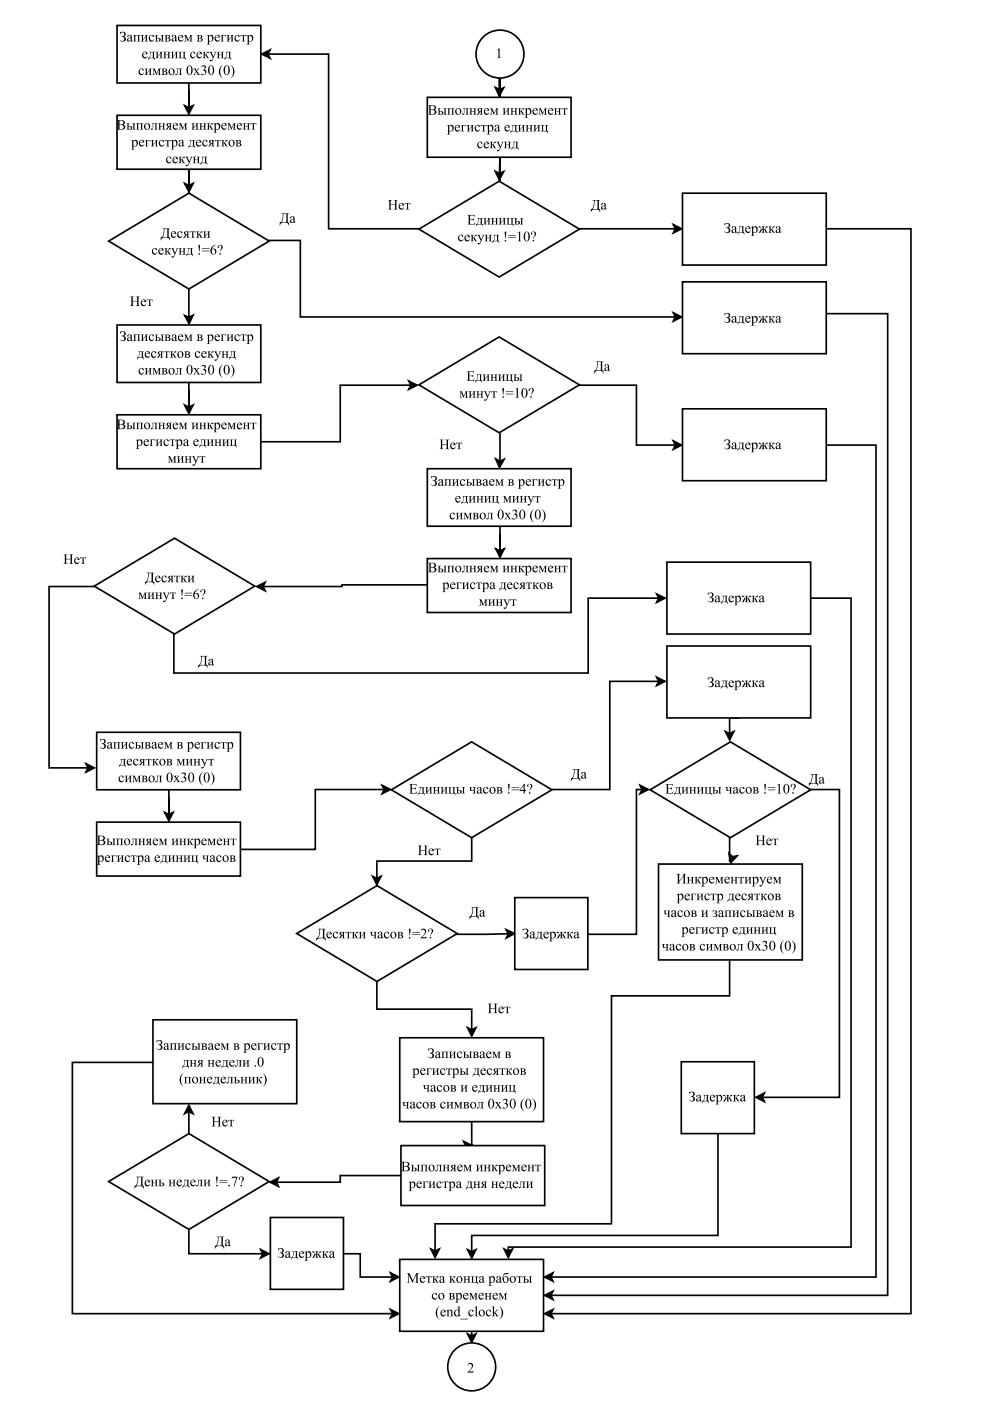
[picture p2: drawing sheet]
<svg xmlns="http://www.w3.org/2000/svg" width="210mm" height="297mm" viewBox="0 0 210 297" stroke-linecap="round" stroke-linejoin="round" font-family="sans-serif">
<path d="M105 18.5l.9 .5 .9-.4-.9 1.8zM105.8 16.6l.2 5.1v-6l-.1 3.3" fill="none" stroke="#000" stroke-width=".35"/>
<path d="M105 18.5l.9 .5 .9-.4-.9 1.8z" fill="#000"/>
<circle cx="106" cy="11.5" r="5.1" fill="#fff"/>
<g fill="none" stroke="#000" stroke-width=".35">
<path d="M105 36.3l.9 .5 .9-.4-.9 1.7zM106 33.3v5v-5l-.1 3.5"/>
<circle cx="106" cy="11.5" r="5.1"/>
</g>
<path d="M105.4 10.5l.5-.2v1.8l.3 .2h-.8l.3-.1v-1.3v-.4zM105 36.3l.9 .5 .9-.4-.9 1.7z" fill="#000"/>
<path d="M90.6 20.6h30.5v12.7h-30.5z" fill="#fff"/>
<path d="M55.5 11.5l1.8-.9-.5 .9 .5 .9zM56.8 11.5h12.9v37h19.2M90.6 20.6h30.5v12.7h-30.5zM175.2 48.5h17.9v230h-76.3M115.5 278.5l1.7-.9-.4 .9 .4 .9z" fill="none" stroke="#000" stroke-width=".35"/>
<g fill="#000">
<path d="M55.5 11.5l1.8-.9-.5 .9 .5 .9zM115.5 278.5l1.7-.9-.4 .9 .4 .9z"/>
<path d="M90.7 22.3h.9a.55 .55 0 0 1 .8 .2 .55 .55 0 0 1-.3 .8 .56 .56 0 0 1 .4 .7 .56 .56 0 0 1-.8 .3h-1l.3-.1v-.2v-1.5zM91.3 22.4v.8a.5 .5 0 0 0 .7 0 .5 .5 0 0 0 0-.7 .5 .5 0 0 0-.7-.1zM91.3 23.3v.9a.5 .5 0 0 0 .7-.1 .5 .5 0 0 0-.1-.7zM94 23h.7l-.2 .3v.9l.2 .1h-.7l.2-.3v-.9zM92.8 23h.7l-.2 .1-.1 .5a.59 .59 0 0 1 .8 .3l-.3 .4h-.9l.2-.3v-.9zM93.2 23.7v.5a.3 .3 0 0 0 .5-.1 .3 .3 0 0 0-.2-.4zM94.8 23h1.5l-.2 .3v.9l.2 .1h-.6l.2-.2v-1.1h-.6v1.1l.2 .2h-.7l.2-.3v-.9zM96.5 23.6a.69 .69 0 0 1 1.3 0 .69 .69 0 0 1-1.3 0zM96.9 23.1a.72 .72 0 0 0 .4 1.1 .6 .6 0 0 0 .3-.7 .6 .6 0 0 0-.7-.4zM98.1 23h1.3l-.2 .3v.9l.2 .1h-.7l.2-.2v-1.1h-.4v.6a.39 .39 0 0 1 0 .5 .39 .39 0 0 1-.6 .1l.3-.1a.92 .92 0 0 0 .1-1.1zM99.5 23h.7l-.2 .1v.5h.5v-.5l-.2-.1h.7l-.2 .3v.9l.2 .1h-.7l.2-.2v-.4h-.5v.5l.2 .1h-.7l.2-.3v-.9zM101.4 23.1l1-.1-.2 .3v.9l.2 .1h-.7l.2-.2v-.4l-.5 .6h-.3l.5-.6-.3-.3zM101.6 23.1a.31 .31 0 0 0 0 .4 .31 .31 0 0 0 .3 .1v-.5zM102.8 23.1a.55 .55 0 0 1 .6-.2 .55 .55 0 0 1 .3 .6h-.9a.48 .48 0 0 0 .3 .6 .48 .48 0 0 0 .6-.3 .59 .59 0 0 1-.8 .5 .59 .59 0 0 1-.3-.9zM102.9 23.1l-.1 .3h.6a.3 .3 0 0 0-.1-.3 .3 .3 0 0 0-.4 0zM103.9 23h.5l.4 1 .4-1h.5l-.2 .3v.9l.2 .1h-.7l.2-.2v-.9l-.5 1.1-.5-1.1v1l.2 .1h-.5l.2-.3v-.9zM106.6 23h.6l-.2 .1v.8l.6-.7-.2-.2h.7l-.2 .3v.9l.2 .1h-.7l.2-.2v-.7l-.6 .6 .2 .3h-.6l.2-.3v-.9zM108.2 23h.7l-.2 .1v.5h.5v-.5l-.2-.1h.7l-.2 .3v.9l.2 .1h-.7l.2-.2v-.4h-.5v.5l.2 .1h-.7l.2-.3v-.9zM109.8 23h.7l-.2 .1v.4h.2l.4-.5 .2-.1 .1 .2a.38 .38 0 0 0-.5 .2 .38 .38 0 0 0 .1 .4l.4 .6a.76 .76 0 0 1-.7-.6l-.2-.1v.5l.2 .2h-.7l.2-.3v-.9zM111.2 23.1l.5-.2v.3a.55 .55 0 0 1 .8-.2 .55 .55 0 0 1 .1 .8 .58 .58 0 0 1-.9 .4v.6l.3 .2h-.8l.3-.4v-1.4zM111.8 23.2l-.1 .6a.37 .37 0 0 0 .4 .5 .37 .37 0 0 0 .3-.6 .39 .39 0 0 0-.1-.5 .39 .39 0 0 0-.5 0zM113.1 23.1a.55 .55 0 0 1 .6-.2 .55 .55 0 0 1 .3 .6h-.9a.48 .48 0 0 0 .3 .6 .48 .48 0 0 0 .6-.3 .59 .59 0 0 1-.8 .5 .59 .59 0 0 1-.3-.9zM113.2 23.1l-.1 .3h.6a.3 .3 0 0 0-.1-.3 .3 .3 0 0 0-.4 0zM114.2 23h.5l.4 1 .4-1h.5l-.2 .3v.9l.2 .1h-.7l.2-.2v-.9l-.5 1.1-.5-1.1v1l.2 .1h-.5l.2-.3v-.9zM116.3 23.1a.55 .55 0 0 1 .7-.2 .55 .55 0 0 1 .3 .6h-.9a.48 .48 0 0 0 .3 .6 .48 .48 0 0 0 .6-.3 .59 .59 0 0 1-.8 .5 .59 .59 0 0 1-.3-.9zM116.5 23.1l-.1 .3h.6a.3 .3 0 0 0-.2-.3 .3 .3 0 0 0-.3 0zM117.5 23h.6l-.2 .1v.5h.6v-.5l-.2-.1h.7l-.2 .3v.9l.2 .1h-.7l.2-.2v-.4h-.6v.5l.2 .1h-.6l.2-.3v-.9zM119.1 23h1.2v.3l-.2-.2-.3-.1v1.2l.3 .1h-.8l.3-.2v-1.1l-.3 .1-.2 .2z"/>
<path d="M94.8 26.6l.4-.1v.3a.55 .55 0 0 1 .8-.2 .55 .55 0 0 1 .2 .8 .58 .58 0 0 1-1 .4l.1 .6 .2 .1h-.7l.2-.3v-1.4zM95.4 26.8l-.2 .6a.37 .37 0 0 0 .5 .4 .37 .37 0 0 0 .2-.5 .39 .39 0 0 0-.1-.5 .39 .39 0 0 0-.4 0zM96.6 26.7a.55 .55 0 0 1 .6-.2 .55 .55 0 0 1 .4 .5h-1a.48 .48 0 0 0 .3 .6 .48 .48 0 0 0 .6-.3 .59 .59 0 0 1-.8 .6 .59 .59 0 0 1-.3-.9zM96.7 26.7l-.1 .2h.7a.3 .3 0 0 0-.2-.3 .3 .3 0 0 0-.4 .1zM97.7 26.5h1.1l.1 .4-.2-.3h-.5v1.1l.2 .2h-.7l.2-.4v-.9zM99 26.5h.6l-.2 .2v.7l.6-.6-.2-.3h.7l-.2 .3v.9l.2 .2h-.7l.2-.2v-.8l-.6 .7 .2 .3h-.6l.2-.4v-.8zM100.8 26.7a.44 .44 0 0 1 .6-.3 .44 .44 0 0 1 .3 .5h-.2a.26 .26 0 0 0-.2-.3 .26 .26 0 0 0-.3 .1 .51 .51 0 0 0 0 .8 .51 .51 0 0 0 .7-.2 .59 .59 0 0 1-.7 .6 .59 .59 0 0 1-.3-.9zM102 26.5h1.1l.1 .4-.2-.3h-.3v1.1l.2 .2h-.7l.2-.2v-1.1h-.3l-.2 .3zM103.2 26.6l.5-.1v.3a.55 .55 0 0 1 .8-.2 .55 .55 0 0 1 .1 .8 .58 .58 0 0 1-.9 .4v.6l.2 .1h-.7l.2-.3v-1.4zM103.8 26.8l-.1 .6a.37 .37 0 0 0 .4 .4 .37 .37 0 0 0 .3-.5 .39 .39 0 0 0-.1-.5 .39 .39 0 0 0-.5 0zM105 26.6a.47 .47 0 0 1 .6-.2 .47 .47 0 0 1 .2 .5l.1 .8h.2l-.3 .2-.2-.2a.4 .4 0 0 1-.7 .1 .4 .4 0 0 1 .3-.7l.4-.1v-.3a.28 .28 0 0 0-.4-.1 .28 .28 0 0 0-.1 .3l-.2-.1zM105.2 27.3a.25 .25 0 0 0-.1 .3 .25 .25 0 0 0 .3 .1l.2-.1v-.5zM107.1 26.7a.55 .55 0 0 1 .7-.2 .55 .55 0 0 1 .3 .5h-.9a.48 .48 0 0 0 .3 .6 .48 .48 0 0 0 .6-.3 .59 .59 0 0 1-.8 .6 .59 .59 0 0 1-.3-.9zM107.3 26.7l-.1 .2h.6a.3 .3 0 0 0-.2-.3 .3 .3 0 0 0-.3 .1zM108.5 26.5h1.2l-.2 .2v1l.2 .1v.4l-.1-.1a.85 .85 0 0 0-1.1-.2l-.3 .3v-.4a.86 .86 0 0 0 .3-1.3zM108.8 26.6l-.3 1.2h.7v-1.2zM109.8 26.5h.7l-.2 .2v.7l.6-.6-.2-.3h.6l-.2 .3v.9l.2 .2h-.7l.2-.2 .1-.8-.6 .7 .1 .3h-.6l.2-.4v-.8zM111.4 26.5h.7l-.2 .1v.5h.6v-.4l-.2-.2h.6l-.2 .3v.9l.2 .2h-.6l.2-.2v-.5h-.6v.5l.2 .2h-.7l.2-.4v-.8zM113.1 26.5h.6l-.2 .2v.7l.6-.6-.2-.3h.7l-.2 .3v.9l.2 .2h-.7l.2-.2v-.8l-.6 .7 .2 .3h-.6l.2-.4v-.8zM114.7 26.5h.7l-.2 .3v.9l.1 .1 .4-.1v-1.1l-.2-.1h.7l-.2 .3v.9l.2 .1v.4l-.3-.3h-1.2l.2-.4v-.8z"/>
<path d="M101.4 30.2a.44 .44 0 0 1 .5-.3 .44 .44 0 0 1 .3 .6l-.2-.1a.26 .26 0 0 0-.1-.3 .26 .26 0 0 0-.4 .1 .51 .51 0 0 0 0 .8 .51 .51 0 0 0 .8-.1 .59 .59 0 0 1-.8 .5 .59 .59 0 0 1-.3-.9zM102.7 30.2a.55 .55 0 0 1 .6-.2 .55 .55 0 0 1 .4 .6h-.9a.48 .48 0 0 0 .2 .6 .48 .48 0 0 0 .7-.3 .59 .59 0 0 1-.8 .5 .59 .59 0 0 1-.3-.9zM102.9 30.2l-.1 .3h.6a.3 .3 0 0 0-.2-.3 .3 .3 0 0 0-.3 0zM103.8 30.1h.7l-.2 .1v.5l.2-.1 .4-.5h.2l.1 .1a.38 .38 0 0 0-.5 .2 .38 .38 0 0 0 .1 .4l.4 .6a.76 .76 0 0 1-.7-.6l-.2-.1v.5l.2 .2h-.7l.3-.3v-.8zM105.3 30.1h.6l-.1 .2 .3 .8 .4-.8-.2-.2h.5l-.9 1.8-.2 .2-.3-.1a.25 .25 0 0 1 .1-.2 .25 .25 0 0 1 .3 0l.2-.4zM106.9 30.1h.6l-.2 .1v.5h.6v-.5l-.2-.1h.6l-.2 .3 .1 .9 .1 .1h-.6l.2-.2v-.4h-.6v.5l.2 .1h-.6l.2-.3-.1-.9zM108.7 30.1h1.2l-.2 .2v.9l.2 .2v.4l-.1-.1a.85 .85 0 0 0-1.1-.2l-.2 .3v-.4a.86 .86 0 0 0 .2-1.3zM109 30.2l-.2 1.1h.6v-1.1z"/>
</g>
<path d="M88.8 48.6l17-10.2 17.1 10.2-17.1 10.1z" fill="#fff"/>
<path d="M40 17.6v5.2M39.2 22.4l.8 .4 .9-.4-.9 1.8zM88.8 48.6l17-10.2 17.1 10.2-17.1 10.1z" fill="none" stroke="#000" stroke-width=".35"/>
<g fill="#000">
<path d="M39.2 22.4l.8 .4 .9-.4-.9 1.8z"/>
<path d="M97.3 50a.44 .44 0 0 1 .5-.3 .44 .44 0 0 1 .3 .5l-.1-.1a.26 .26 0 0 0-.2-.2 .26 .26 0 0 0-.3 .1 .51 .51 0 0 0-.1 .7 .51 .51 0 0 0 .8-.1 .59 .59 0 0 1-.7 .6 .59 .59 0 0 1-.4-.9zM98.7 49.9a.55 .55 0 0 1 .6-.1 .55 .55 0 0 1 .3 .5h-.9a.48 .48 0 0 0 .3 .6 .48 .48 0 0 0 .6-.3 .59 .59 0 0 1-.8 .5 .59 .59 0 0 1-.3-.8zM98.8 49.9l-.1 .3h.6a.3 .3 0 0 0-.1-.3 .3 .3 0 0 0-.4 0zM99.8 49.8h.7l-.2 .1-.1 .5 .3-.1 .3-.5h.2l.1 .2a.38 .38 0 0 0-.4 .1 .38 .38 0 0 0 0 .5l.5 .6a.76 .76 0 0 1-.8-.7h-.2v.5l.3 .2h-.7l.2-.4v-.8zM101.2 49.8h.6l-.1 .2 .4 .8 .3-.8-.1-.2h.4l-.8 1.8-.3 .2h-.3a.25 .25 0 0 1 .2-.3 .25 .25 0 0 1 .2 0l.2-.4zM102.8 49.8h.6l-.1 .1-.1 .5h.6v-.5l-.2-.1h.7l-.2 .3v.9l.2 .2h-.7l.2-.2v-.5h-.6v.5l.2 .2h-.6l.2-.4v-.9zM104.6 49.8h1.2l-.2 .2v1l.2 .1v.4v-.1a.85 .85 0 0 0-1.1-.2l-.3 .3v-.4a.86 .86 0 0 0 .2-1.3zM105 49.9l-.3 1.2h.6l.1-1.2z"/>
<path d="M99.1 45.6h1.5l.1 .4-.3-.3h-.7v.8h.5l.3-.3v.7l-.2-.3h-.6l.1 .9a.74 .74 0 0 0 1-.4l-.2 .5h-1.5l.2-.1 .1-.3v-1.4zM101.2 46.2h1.2l-.2 .2v1l.2 .1v.5l-.1-.1a.85 .85 0 0 0-1.1-.3l-.3 .4v-.5a.86 .86 0 0 0 .3-1.3zM101.5 46.3l-.3 1.2h.6l.1-1.2zM102.5 46.2h.7l-.2 .2v.8l.5-.7-.1-.3h.6l-.2 .4v.9l.2 .1h-.7l.2-.2v-.8l-.5 .7 .1 .3h-.6l.2-.3v-.9zM104.1 46.2h.7l-.2 .2v.4h.6v-.4l-.2-.2h.6l-.2 .4v.8l.2 .2h-.6l.2-.2v-.5h-.6v.5l.2 .2h-.7l.2-.3v-.9zM105.8 46.2h.6l-.2 .2v.8l.6-.7-.2-.3h.7l-.3 .4 .1 .9 .2 .1h-.7l.2-.2v-.8l-.6 .7 .2 .3h-.6l.2-.3v-.9zM107.4 46.2h.7l-.3 .4 .1 .8 .1 .1 .4-.1v-1l-.2-.2h.7l-.2 .4v.8l.2 .1v.5l-.3-.4h-1.2l.2-.3v-.9zM110.2 46.2h.7l-.2 .4v.9l.2 .1h-.7l.3-.3v-.9zM109 46.2h.7l-.2 .2v.4a.59 .59 0 0 1 .8 .4l-.3 .4h-1l.2-.3v-.9zM109.5 46.9v.6a.3 .3 0 0 0 .4-.1 .3 .3 0 0 0-.1-.4z"/>
<path d="M107 49.1a.2 .2 0 0 1 .3 .1 .2 .2 0 0 1 0 .2l-.2 1.2zM107 51a.16 .16 0 0 1 .3 0 .16 .16 0 0 1-.3 0zM107.7 49.8h1.6v.2h-1.6zM107.7 50.3h1.6v.1h-1.6zM109.7 49.3l.6-.2v1.8l.2 .3h-.7l.2-.2v-1.3v-.3zM111.3 49.3a.59 .59 0 0 1 .7-.1 .59 .59 0 0 1 .3 .6 .91 .91 0 0 1-.8 1.4 1.39 1.39 0 0 1-.2-1.9zM111.5 49.3l-.1 .4a1.45 1.45 0 0 0 .3 1.4 1.43 1.43 0 0 0 0-1.9zM112.7 49.2a.6 .6 0 0 1 .9 .2 .6 .6 0 0 1-.3 .9l-.2 .4v-.3a.72 .72 0 0 0-.1-1.2 .29 .29 0 0 0-.2 .2 .29 .29 0 0 0 0 .3l-.2-.1zM112.9 51a.2 .2 0 0 1 .4 0 .2 .2 0 0 1-.4 0z"/>
<path d="M125.6 42.4h1.7l-.3 .1v.3v1.4l.2 .2v.6l-.3-.5-.4-.1-.9 .1-.3 .5v-.6a1.64 1.64 0 0 0 .5-1.9zM126.1 42.5l-.2 1.3-.2 .5h.9l.1-1.8zM127.6 43.1a.47 .47 0 0 1 .5-.1 .47 .47 0 0 1 .3 .5v.7h.3l-.4 .2-.1-.2a.4 .4 0 0 1-.7 .1 .4 .4 0 0 1 .3-.6l.4-.2v-.2a.28 .28 0 0 0-.4-.2 .28 .28 0 0 0-.2 .4l-.1-.1zM127.8 43.8a.25 .25 0 0 0-.1 .3 .25 .25 0 0 0 .3 .1l.2-.1v-.5z"/>
</g>
<path d="M24.8 5.4h30.5v12.2h-30.5z" fill="#fff"/>
<path d="M24.8 5.4h30.5v12.2h-30.5zM39.2 38.9l.9 .4 .8-.4-.8 1.8zM40 35.9v5.2v-5.3l.1 3.5" fill="none" stroke="#000" stroke-width=".35"/>
<g fill="#000">
<path d="M39.2 38.9l.9 .4 .8-.4-.8 1.8z"/>
<path d="M25.4 6.7l.2 .1a.56 .56 0 0 1 .9 .1 .56 .56 0 0 1-.3 .8 .61 .61 0 0 1 .3 1 .61 .61 0 0 1-1 0l-.1-.3a.55 .55 0 0 0 .5 .3 .55 .55 0 0 0 .5-.5l-.2-.3-.4-.1a.59 .59 0 0 0 .5-.7 .49 .49 0 0 0-.5-.2 .49 .49 0 0 0-.4 .4zM27.1 7.5a.47 .47 0 0 1 .6-.1 .47 .47 0 0 1 .2 .5v.7h.3l-.4 .2-.1-.2a.4 .4 0 0 1-.7 .1 .4 .4 0 0 1 .3-.7l.4-.1v-.2a.28 .28 0 0 0-.4-.2 .28 .28 0 0 0-.1 .4l-.2-.2zM27.3 8.2a.25 .25 0 0 0-.1 .3 .25 .25 0 0 0 .3 .1l.2-.1v-.5zM28.2 7.4h1.5l-.2 .3v1l.2 .1h-.6l.2-.2v-1.1h-.6v1.1l.2 .2h-.7l.2-.3v-.9zM29.9 7.4h.6l-.2 .2v.8l.6-.7-.2-.3h.7l-.2 .3v1l.2 .1h-.7l.2-.2v-.8l-.6 .7 .2 .3h-.6l.2-.3v-.9zM31.7 7.6a.44 .44 0 0 1 .6-.3 .44 .44 0 0 1 .3 .5h-.2a.26 .26 0 0 0-.2-.3 .26 .26 0 0 0-.3 .1 .51 .51 0 0 0 0 .8 .51 .51 0 0 0 .7-.1 .59 .59 0 0 1-.7 .5 .59 .59 0 0 1-.3-.9zM34.1 7.4h.7l-.2 .3v1l.2 .1h-.7l.2-.3v-.9zM32.8 7.4h.8l-.3 .1v.5a.59 .59 0 0 1 .8 .4l-.3 .3-1 .1 .3-.3-.1-.9zM33.3 8.1v.6a.3 .3 0 0 0 .4-.1 .3 .3 0 0 0-.1-.4zM34.9 7.4h.6a.35 .35 0 0 1 .5 .2 .35 .35 0 0 1-.2 .5 .39 .39 0 0 1 .3 .5 .39 .39 0 0 1-.5 .2h-.7l.2-.3v-.9zM35.3 7.5v.5h.4l.1-.3zM35.3 8.1v.6a.32 .32 0 0 0 .6-.2 .31 .31 0 0 0-.4-.4zM36.6 7.5a.47 .47 0 0 1 .5-.1 .47 .47 0 0 1 .3 .5v.7h.2l-.3 .2-.2-.2a.4 .4 0 0 1-.7 .1 .4 .4 0 0 1 .4-.7l.3-.1v-.2a.28 .28 0 0 0-.3-.2 .28 .28 0 0 0-.2 .4l-.2-.2zM36.7 8.2a.25 .25 0 0 0-.1 .3 .25 .25 0 0 0 .4 .1l.1-.1v-.5zM37.9 7.6a.55 .55 0 0 1 .6-.2 .55 .55 0 0 1 .4 .5h-1a.48 .48 0 0 0 .3 .6 .48 .48 0 0 0 .6-.2 .59 .59 0 0 1-.7 .5 .59 .59 0 0 1-.4-.9zM38.1 7.6l-.2 .3h.7a.3 .3 0 0 0-.2-.4 .3 .3 0 0 0-.3 .1zM39 7.4h.5l.4 1 .5-1h.4l-.2 .3v1l.2 .1h-.6l.2-.2v-.9l-.5 1.1-.6-1.1 .1 1 .2 .1h-.6l.2-.3v-.9zM41.7 7.4h.7a.35 .35 0 0 1 .4 .2 .35 .35 0 0 1-.2 .5 .39 .39 0 0 1 .4 .5 .39 .39 0 0 1-.6 .2h-.7l.2-.3v-.9zM42.2 7.5v.5h.3l.1-.3zM42.2 8.1v.6a.31 .31 0 0 0 .5-.2 .31 .31 0 0 0-.4-.4zM43.8 7.6l.5-.2v.3a.55 .55 0 0 1 .8-.2 .55 .55 0 0 1 .1 .8 .58 .58 0 0 1-.9 .4v.6l.3 .1h-.8l.3-.3v-1.4zM44.4 7.7l-.1 .6a.37 .37 0 0 0 .4 .5 .37 .37 0 0 0 .3-.6 .39 .39 0 0 0-.1-.5 .39 .39 0 0 0-.5 0zM45.7 7.6a.55 .55 0 0 1 .6-.2 .55 .55 0 0 1 .3 .5h-.9a.48 .48 0 0 0 .3 .6 .48 .48 0 0 0 .6-.2 .59 .59 0 0 1-.8 .5 .59 .59 0 0 1-.3-.9zM45.8 7.6l-.1 .3h.6a.3 .3 0 0 0-.1-.4 .3 .3 0 0 0-.4 .1zM46.8 7.4h1.1l.1 .4-.2-.2-.6-.1v1.1l.3 .2h-.7l.2-.3v-.9zM48 7.4h.7l-.2 .2v.8l.6-.7-.2-.3h.6l-.2 .3v1l.2 .1h-.6l.2-.2v-.8l-.6 .7 .2 .3h-.7l.3-.3-.1-.9zM49.9 7.6a.44 .44 0 0 1 .5-.3 .44 .44 0 0 1 .3 .5h-.2a.26 .26 0 0 0-.1-.3 .26 .26 0 0 0-.3 .1 .51 .51 0 0 0-.1 .8 .51 .51 0 0 0 .8-.1 .59 .59 0 0 1-.8 .5 .59 .59 0 0 1-.3-.9zM51 7.4h1.2l.1 .4-.3-.3h-.3l.1 1.2 .2 .1h-.7l.2-.2v-1.1h-.3l-.2 .3zM52.3 7.6l.5-.2v.3a.55 .55 0 0 1 .7-.2 .55 .55 0 0 1 .2 .8 .58 .58 0 0 1-.9 .4v.6l.2 .1h-.7l.2-.3v-1.4zM52.9 7.7l-.1 .6a.37 .37 0 0 0 .4 .5 .37 .37 0 0 0 .2-.6 .39 .39 0 0 0 0-.5 .39 .39 0 0 0-.5 0z"/>
<path d="M30.3 11.1a.55 .55 0 0 1 .6-.1 .55 .55 0 0 1 .4 .5h-1a.48 .48 0 0 0 .3 .6 .48 .48 0 0 0 .6-.3 .59 .59 0 0 1-.7 .5 .59 .59 0 0 1-.3-.8zM30.5 11.1l-.2 .3h.7a.3 .3 0 0 0-.2-.3 .3 .3 0 0 0-.3 0zM31.7 11h1.2l-.2 .2v.9l.2 .2v.4l-.1-.1a.85 .85 0 0 0-1.1-.2l-.3 .3v-.4a.86 .86 0 0 0 .3-1.3zM32 11.1l-.3 1.2 .6-.1 .1-1.1zM33 11h.6l-.2 .2v.7l.6-.7-.2-.2h.7l-.2 .3v.9l.2 .1h-.7l.2-.1v-.8l-.6 .7 .2 .2h-.6l.2-.3v-.8zM34.6 11h.7l-.2 .1v.5h.6l-.1-.5-.1-.1h.6l-.2 .3v.9l.2 .1h-.6l.1-.1 .1-.5h-.6v.5l.2 .1h-.7l.2-.3v-.9zM36.2 11h.7l-.2 .2v.7l.6-.7-.2-.2h.6l-.2 .3 .1 .9 .1 .1h-.6l.2-.1v-.8l-.6 .7 .2 .2h-.7l.3-.3v-.8zM37.9 11h.6l-.2 .3v.9l.2 .1 .4-.1v-1.1l-.2-.1h.7l-.2 .3v.9l.2 .1v.4l-.3-.3-1.2-.1 .2-.3v-.8zM40.5 11.1a.44 .44 0 0 1 .5-.2 .44 .44 0 0 1 .3 .5l-.2-.1a.26 .26 0 0 0-.1-.3 .26 .26 0 0 0-.3 .2 .51 .51 0 0 0-.1 .7 .51 .51 0 0 0 .8-.1 .59 .59 0 0 1-.8 .6 .59 .59 0 0 1-.3-.9zM41.8 11.1a.55 .55 0 0 1 .7-.1 .55 .55 0 0 1 .3 .5h-.9a.48 .48 0 0 0 .3 .6 .48 .48 0 0 0 .6-.3 .59 .59 0 0 1-.8 .5 .59 .59 0 0 1-.3-.8zM42 11.1l-.1 .3h.6a.3 .3 0 0 0-.2-.3 .3 .3 0 0 0-.3 0zM43 11h.7l-.3 .1v.5l.2-.1 .4-.5h.2l.1 .2a.38 .38 0 0 0-.4 .1 .38 .38 0 0 0 0 .5l.5 .5a.76 .76 0 0 1-.8-.6h-.2v.4l.3 .2h-.7l.2-.3v-.8zM44.4 11h.6l-.1 .2 .4 .8 .3-.8-.2-.2h.5l-.9 1.8-.2 .2h-.3a.25 .25 0 0 1 .1-.3 .25 .25 0 0 1 .3 0l.2-.4zM46 11h.6l-.2 .1v.5h.6v-.5l-.2-.1h.7l-.2 .3v.9l.2 .1h-.7l.2-.1v-.5h-.6v.5l.2 .1h-.6l.2-.3v-.9zM47.8 11h1.2l-.2 .2v.9l.2 .2v.4l-.1-.1a.85 .85 0 0 0-1-.2l-.3 .3v-.4a.86 .86 0 0 0 .2-1.3zM48.1 11.1l-.2 1.2 .6-.1 .1-1.1z"/>
<path d="M29.6 14.7a.44 .44 0 0 1 .5-.3 .44 .44 0 0 1 .3 .5h-.2a.26 .26 0 0 0-.1-.3 .26 .26 0 0 0-.4 .1 .51 .51 0 0 0 0 .8 .51 .51 0 0 0 .8-.1 .59 .59 0 0 1-.8 .5 .59 .59 0 0 1-.3-.9zM30.7 14.5h.7l-.3 .2v.8l.6-.7-.1-.3h.6l-.2 .4v.9l.2 .1h-.7l.2-.2v-.8l-.6 .7 .2 .3h-.6l.2-.3v-.9zM32.3 14.5h.5l.4 1 .5-1h.4l-.2 .4v.9l.2 .1h-.6l.2-.2v-.9l-.5 1.1-.6-1.1 .1 1 .1 .1h-.5l.2-.3v-.9zM34.3 14.5h.6a.35 .35 0 0 1 .5 .2 .35 .35 0 0 1-.3 .5 .39 .39 0 0 1 .4 .5 .39 .39 0 0 1-.6 .2h-.6l.2-.3-.1-.9zM34.7 14.6v.5h.4v-.3zM34.7 15.2v.6a.31 .31 0 0 0 .5-.2 .31 .31 0 0 0-.4-.4zM35.7 15.2a.7 .7 0 0 1 1.4 0 .7 .7 0 0 1-1.4 0zM36.1 14.7a.72 .72 0 0 0 .5 1.1 .6 .6 0 0 0 .2-.7 .6 .6 0 0 0-.7-.4zM37.4 14.5h1.2l-.2 .4v.9l.2 .1h-.7l.2-.2v-1.1h-.4v.6a.39 .39 0 0 1 0 .5 .39 .39 0 0 1-.5 .1l.2-.1a.92 .92 0 0 0 .1-1.1zM39.8 14a.59 .59 0 0 1 .7-.1 .59 .59 0 0 1 .3 .7 .91 .91 0 0 1-.8 1.3 1.39 1.39 0 0 1-.2-1.9zM40 14l-.1 .4a1.45 1.45 0 0 0 .3 1.4 1.43 1.43 0 0 0 0-1.9zM41 14.5h.6l-.1 .2 .2 .3 .2-.3-.1-.2h.5l-.5 .6 .6 .8h-.6l.1-.1-.3-.5-.3 .5 .1 .1h-.4l.6-.7zM42.8 14a.47 .47 0 0 1 .8 0 .47 .47 0 0 1-.2 .7 .65 .65 0 0 1 .2 1 .65 .65 0 0 1-1 0 .49 .49 0 0 0 .7 0 .49 .49 0 0 0 0-.7l-.4-.1a.44 .44 0 0 0 .5-.4 .44 .44 0 0 0-.3-.5l-.5 .3zM44.4 14a.59 .59 0 0 1 .7-.1 .59 .59 0 0 1 .3 .7 .91 .91 0 0 1-.8 1.3 1.39 1.39 0 0 1-.2-1.9zM44.6 14l-.2 .4a1.45 1.45 0 0 0 .4 1.4 1.43 1.43 0 0 0 0-1.9zM46.8 14.1l.4-.3a2.06 2.06 0 0 0 0 2.8 1.59 1.59 0 0 1-.4-2.5zM47.7 14a.59 .59 0 0 1 .7-.1 .59 .59 0 0 1 .3 .7 .91 .91 0 0 1-.8 1.3 1.39 1.39 0 0 1-.2-1.9zM47.9 14l-.2 .4a1.45 1.45 0 0 0 .4 1.4 1.43 1.43 0 0 0 0-1.9zM48.9 13.8a1.57 1.57 0 0 1 0 2.8 2.06 2.06 0 0 0 0-2.8z"/>
</g>
<path d="M24.8 24.4h30.5v11.5h-30.5z" fill="#fff"/>
<path d="M24.8 24.4h30.5v11.5h-30.5zM39.2 66.9l.9 .4 .8-.5-.8 1.8zM40 61.3l.1 6M175.2 66.5h13v208.1h-71.4M115.5 274.6l1.7-.9-.4 .9 .4 .9z" fill="none" stroke="#000" stroke-width=".35"/>
<g fill="#000">
<path d="M39.2 66.9l.9 .4 .8-.5-.8 1.8zM115.5 274.6l1.7-.9-.4 .9 .4 .9z"/>
<path d="M24.8 25.5h.8a.55 .55 0 0 1 .8 .2 .55 .55 0 0 1-.3 .8 .56 .56 0 0 1 .4 .7 .56 .56 0 0 1-.8 .3h-.9l.2-.1 .1-.3-.1-1.4zM25.3 25.6v.8a.5 .5 0 0 0 .7-.1 .5 .5 0 0 0 0-.7 .5 .5 0 0 0-.7 0zM25.3 26.5v.8a.5 .5 0 0 0 .8 0 .5 .5 0 0 0-.1-.7zM28 26.1h.7l-.2 .3v.9l.2 .2h-.7l.3-.3v-.9zM26.8 26.1h.7l-.2 .1v.5a.59 .59 0 0 1 .7 .4l-.2 .3-1 .1 .2-.3v-.9zM27.3 26.8v.6a.3 .3 0 0 0 .4-.1 .3 .3 0 0 0-.1-.4zM28.9 26.1h1.5l-.3 .3 .1 1 .2 .1h-.7l.2-.2v-1.1h-.6v1.1l.2 .2h-.6l.2-.3v-.9zM30.5 26.8a.7 .7 0 0 1 1.4 0 .7 .7 0 0 1-1.4 0zM30.9 26.3a.72 .72 0 0 0 .5 1.1 .6 .6 0 0 0 .2-.7 .6 .6 0 0 0-.7-.4zM32.2 26.1h1.2l-.2 .3v1l.2 .1h-.7l.2-.2v-1.1h-.4v.6a.39 .39 0 0 1 0 .5 .39 .39 0 0 1-.5 .1l.2-.1a.92 .92 0 0 0 .1-1.1zM33.5 26.1h.7l-.2 .2v.4h.6v-.4l-.2-.2h.6l-.2 .3v.9l.2 .2h-.6l.2-.2v-.5h-.6v.5l.2 .2h-.7l.2-.3v-.9zM35.4 26.2l1-.1-.2 .3v.9l.2 .2h-.6l.2-.2v-.4l-.6 .6h-.3l.5-.7-.3-.2zM35.6 26.3a.31 .31 0 0 0 0 .4 .31 .31 0 0 0 .4 .1v-.6zM36.8 26.3a.55 .55 0 0 1 .6-.2 .55 .55 0 0 1 .4 .5h-1a.48 .48 0 0 0 .3 .6 .48 .48 0 0 0 .6-.2 .59 .59 0 0 1-.8 .5 .59 .59 0 0 1-.3-.9zM36.9 26.3l-.1 .3h.7a.3 .3 0 0 0-.2-.4 .3 .3 0 0 0-.4 .1zM37.9 26.1h.5l.4 1 .4-1h.5l-.2 .3v1l.2 .1h-.7l.2-.2 .1-1-.5 1.2-.6-1.2v1.1l.2 .1h-.5l.2-.3v-.9zM40.6 26.1h.7l-.2 .2v.8l.5-.7-.1-.3h.6l-.2 .3v1l.2 .1h-.7l.2-.2v-.8l-.5 .7 .1 .3h-.6l.2-.3v-.9zM42.2 26.1h.7l-.2 .2v.4h.6v-.4l-.2-.2h.6l-.2 .3v.9l.2 .2h-.6l.2-.2v-.5h-.6v.5l.2 .2h-.7l.2-.3v-.9zM43.9 26.1h.7l-.3 .1v.5h.2l.4-.6h.2l.1 .2a.38 .38 0 0 0-.4 .1 .38 .38 0 0 0 0 .5l.5 .6a.76 .76 0 0 1-.8-.6l-.2-.1v.5l.3 .2h-.7l.2-.3v-.9zM45.3 26.3l.5-.2v.3a.55 .55 0 0 1 .7-.2 .55 .55 0 0 1 .2 .8 .58 .58 0 0 1-.9 .4v.6l.2 .1h-.7l.2-.3v-1.4zM45.9 26.4l-.1 .6a.37 .37 0 0 0 .4 .5 .37 .37 0 0 0 .2-.6 .39 .39 0 0 0 0-.5 .39 .39 0 0 0-.5 0zM47.1 26.3a.55 .55 0 0 1 .6-.2 .55 .55 0 0 1 .4 .5h-1a.48 .48 0 0 0 .3 .6 .48 .48 0 0 0 .6-.2 .59 .59 0 0 1-.7 .5 .59 .59 0 0 1-.4-.9zM47.2 26.3l-.1 .3h.7a.3 .3 0 0 0-.2-.4 .3 .3 0 0 0-.4 .1zM48.2 26.1h.5l.4 1 .5-1h.4l-.2 .3v1l.2 .1h-.6l.2-.2v-1l-.5 1.2-.6-1.2 .1 1.1 .1 .1h-.5l.2-.3v-.9zM50.4 26.3a.55 .55 0 0 1 .6-.2 .55 .55 0 0 1 .3 .5h-.9a.48 .48 0 0 0 .3 .6 .48 .48 0 0 0 .6-.2 .59 .59 0 0 1-.8 .5 .59 .59 0 0 1-.3-.9zM50.5 26.3l-.1 .3h.6a.3 .3 0 0 0-.1-.4 .3 .3 0 0 0-.4 .1zM51.5 26.1h.7l-.2 .2v.4h.5v-.4l-.2-.2h.7l-.2 .3v.9l.2 .2h-.7l.2-.2v-.5h-.5v.5l.2 .2h-.7l.2-.3v-.9zM53.1 26.1h1.2l.1 .4-.2-.3h-.3v1.2l.2 .1h-.7l.2-.2v-1.1h-.3l-.2 .3z"/>
<path d="M27.8 29.8l.5-.2v.4a.55 .55 0 0 1 .8-.3 .55 .55 0 0 1 .1 .8 .58 .58 0 0 1-.9 .5v.6l.2 .1h-.7l.2-.3v-1.4zM28.4 29.9l-.1 .7a.37 .37 0 0 0 .4 .4 .37 .37 0 0 0 .3-.5 .39 .39 0 0 0-.1-.5 .39 .39 0 0 0-.5-.1zM29.6 29.8a.55 .55 0 0 1 .6-.1 .55 .55 0 0 1 .4 .5h-.9a.48 .48 0 0 0 .2 .6 .48 .48 0 0 0 .7-.3 .59 .59 0 0 1-.8 .5 .59 .59 0 0 1-.3-.8zM29.8 29.8l-.1 .3h.6a.3 .3 0 0 0-.2-.3 .3 .3 0 0 0-.3 0zM30.7 29.7h1.2v.4l-.2-.3h-.5v1.1l.2 .1h-.7l.3-.3-.1-.9zM32 29.7h.7l-.2 .2v.7l.5-.7-.1-.2h.6l-.2 .3v.9l.2 .1h-.7l.2-.1v-.8l-.5 .7 .1 .2h-.6l.2-.3v-.8zM33.9 29.8a.44 .44 0 0 1 .5-.2 .44 .44 0 0 1 .3 .5l-.2-.1a.26 .26 0 0 0-.2-.3 .26 .26 0 0 0-.3 .2 .51 .51 0 0 0 0 .7 .51 .51 0 0 0 .8-.1 .59 .59 0 0 1-.8 .6 .59 .59 0 0 1-.3-.9zM35 29.7h1.2v.4l-.2-.3h-.3v1.1l.3 .1h-.8l.2-.1 .1-1.1h-.3l-.3 .3zM36.2 29.8l.5-.2v.4a.55 .55 0 0 1 .8-.3 .55 .55 0 0 1 .1 .8 .58 .58 0 0 1-.9 .5v.6l.2 .1h-.7l.3-.3v-1.4zM36.8 29.9l-.1 .7a.37 .37 0 0 0 .4 .4 .37 .37 0 0 0 .3-.5 .39 .39 0 0 0-.1-.5 .39 .39 0 0 0-.5-.1zM38.1 29.7a.47 .47 0 0 1 .5-.1 .47 .47 0 0 1 .3 .5v.7h.2l-.3 .3-.2-.3a.4 .4 0 0 1-.7 .1 .4 .4 0 0 1 .4-.6l.3-.2v-.2a.28 .28 0 0 0-.3-.1 .28 .28 0 0 0-.2 .3l-.2-.1zM38.2 30.4a.25 .25 0 0 0-.1 .4 .25 .25 0 0 0 .4 .1l.1-.1v-.6zM40.2 29.7h1.2l-.2 .2v.9l.2 .2v.4l-.1-.1a.85 .85 0 0 0-1.1-.2l-.3 .3v-.4a.86 .86 0 0 0 .3-1.3zM40.5 29.8l-.3 1.1h.6l.1-1.1zM41.7 29.8a.55 .55 0 0 1 .6-.1 .55 .55 0 0 1 .4 .5h-.9a.48 .48 0 0 0 .2 .6 .48 .48 0 0 0 .6-.3 .59 .59 0 0 1-.7 .5 .59 .59 0 0 1-.3-.8zM41.9 29.8l-.1 .3h.6a.3 .3 0 0 0-.2-.3 .3 .3 0 0 0-.3 0zM43.1 29.8a.44 .44 0 0 1 .5-.2 .44 .44 0 0 1 .3 .5l-.2-.1a.26 .26 0 0 0-.1-.3 .26 .26 0 0 0-.4 .2 .51 .51 0 0 0 0 .7 .51 .51 0 0 0 .8-.1 .59 .59 0 0 1-.8 .6 .59 .59 0 0 1-.3-.9zM44.4 29.8l1.1-.1-.2 .3v.9l.2 .1h-.7l.2-.1v-.5l-.5 .6h-.4l.6-.6-.4-.2zM44.7 29.9a.31 .31 0 0 0 0 .3 .31 .31 0 0 0 .3 .1v-.5zM45.6 29.7h1.2v.4l-.2-.3h-.3v1.1l.3 .1h-.8l.3-.1v-1.1h-.3l-.3 .3zM46.9 29.7h.7l-.2 .1v.5l.2-.1 .3-.5h.3v.2a.38 .38 0 0 0-.4 .1 .38 .38 0 0 0 0 .5l.5 .5a.76 .76 0 0 1-.8-.6h-.1v.4l.2 .2h-.7l.2-.3v-.8zM48.4 30.3a.7 .7 0 0 1 1.4 0 .7 .7 0 0 1-1.4 0zM48.8 29.8a.72 .72 0 0 0 .5 1.2 .6 .6 0 0 0 .2-.8 .6 .6 0 0 0-.7-.4zM49.9 29.7h.7a.35 .35 0 0 1 .5 .2 .35 .35 0 0 1-.3 .4 .39 .39 0 0 1 .4 .5 .39 .39 0 0 1-.6 .2h-.7l.2-.3v-.9zM50.4 29.8v.5l.4-.1v-.3zM50.4 30.4v.5a.31 .31 0 0 0 .5-.2 .31 .31 0 0 0-.4-.3z"/>
<path d="M35.4 33.4a.44 .44 0 0 1 .5-.3 .44 .44 0 0 1 .3 .5h-.1a.26 .26 0 0 0-.2-.3 .26 .26 0 0 0-.3 .1 .51 .51 0 0 0-.1 .8 .51 .51 0 0 0 .8-.1 .59 .59 0 0 1-.7 .5 .59 .59 0 0 1-.4-.9zM36.8 33.4a.55 .55 0 0 1 .6-.2 .55 .55 0 0 1 .3 .6h-.9a.48 .48 0 0 0 .3 .5 .48 .48 0 0 0 .6-.2 .59 .59 0 0 1-.8 .5 .59 .59 0 0 1-.3-.9zM36.9 33.4l-.1 .3h.6a.3 .3 0 0 0-.1-.4 .3 .3 0 0 0-.4 .1zM37.9 33.2h.7l-.2 .2-.1 .4h.2l.4-.5 .2-.1 .1 .2a.38 .38 0 0 0-.4 .2 .38 .38 0 0 0 0 .4l.5 .6a.76 .76 0 0 1-.8-.6l-.2-.1v.5l.3 .2h-.7l.2-.3v-.9zM39.3 33.2h.6l-.1 .3 .4 .7 .3-.8-.1-.2h.4l-.9 1.8-.2 .2h-.3a.25 .25 0 0 1 .1-.3 .25 .25 0 0 1 .3 .1l.2-.5zM40.9 33.2h.6l-.1 .2-.1 .4h.6v-.4l-.2-.2h.7l-.2 .4v.9l.2 .1h-.7l.2-.2v-.5h-.6v.6l.2 .1h-.6l.2-.3v-.9zM42.7 33.2h1.2l-.2 .2v1l.2 .1v.5v-.1a.85 .85 0 0 0-1.1-.3l-.3 .4v-.5a.86 .86 0 0 0 .2-1.3zM43.1 33.3l-.3 1.2h.6l.1-1.2z"/>
</g>
<path d="M23 51.1l17.1-10.1 17 10.1-17 10.2z" fill="#fff"/>
<path d="M23 51.1l17.1-10.1 17 10.1-17 10.2zM39.2 85.9l.8 .4 .9-.4-.9 1.8zM40 81.1v5.2" fill="none" stroke="#000" stroke-width=".35"/>
<g fill="#000">
<path d="M39.2 85.9l.8 .4 .9-.4-.9 1.8z"/>
<path d="M32.4 52.8a.44 .44 0 0 1 .5-.3 .44 .44 0 0 1 .3 .5h-.2a.26 .26 0 0 0-.1-.3 .26 .26 0 0 0-.3 .1 .51 .51 0 0 0-.1 .8 .51 .51 0 0 0 .8-.2 .59 .59 0 0 1-.8 .6 .59 .59 0 0 1-.3-.9zM33.7 52.8a.55 .55 0 0 1 .7-.2 .55 .55 0 0 1 .3 .5h-.9a.48 .48 0 0 0 .3 .6 .48 .48 0 0 0 .6-.3 .59 .59 0 0 1-.8 .6 .59 .59 0 0 1-.3-.9zM33.9 52.8l-.1 .2h.6a.3 .3 0 0 0-.2-.3 .3 .3 0 0 0-.3 .1zM34.9 52.6h.7l-.3 .1v.5h.2l.4-.6h.2l.1 .2a.38 .38 0 0 0-.4 .1 .38 .38 0 0 0 0 .5l.5 .6a.76 .76 0 0 1-.8-.6l-.2-.1v.5l.3 .2h-.7l.2-.3v-.9zM36.3 52.6h.6l-.1 .2 .4 .8 .3-.8-.2-.2h.5l-.9 1.8-.2 .2h-.3a.25 .25 0 0 1 .1-.3 .25 .25 0 0 1 .3 0l.2-.4zM37.9 52.6h.6l-.2 .1v.5h.6v-.4l-.2-.2h.7l-.2 .3v.9l.2 .2h-.7l.2-.2v-.5h-.6v.5l.2 .2h-.6l.2-.3v-.9zM39.7 52.6h1.2l-.2 .2v1l.2 .1v.5l-.1-.2a.85 .85 0 0 0-1-.2l-.3 .4v-.5a.86 .86 0 0 0 .2-1.3zM40 52.7l-.2 1.2h.6l.1-1.2z"/>
<path d="M34.4 48.4h1.7l-.3 .1v.3v1.3l.2 .3v.6l-.3-.5-.4-.1-.9 .1-.3 .5v-.6a1.64 1.64 0 0 0 .5-1.9zM34.9 48.5l-.2 1.2-.2 .6h.9l.1-1.8zM36.4 49.2a.55 .55 0 0 1 .6-.2 .55 .55 0 0 1 .4 .6h-1a.48 .48 0 0 0 .3 .6 .48 .48 0 0 0 .6-.3 .59 .59 0 0 1-.7 .5 .59 .59 0 0 1-.4-.9zM36.5 49.2l-.1 .3h.7a.3 .3 0 0 0-.2-.3 .3 .3 0 0 0-.4 0zM37.8 49.2a.44 .44 0 0 1 .5-.3 .44 .44 0 0 1 .3 .6l-.2-.1a.26 .26 0 0 0-.2-.3 .26 .26 0 0 0-.3 .1 .51 .51 0 0 0 0 .8 .51 .51 0 0 0 .8-.1 .59 .59 0 0 1-.8 .5 .59 .59 0 0 1-.3-.9zM39.1 49.2l1-.1-.2 .3v.9l.2 .1h-.6l.2-.2v-.4l-.6 .6h-.3l.5-.6-.3-.3zM39.4 49.2a.31 .31 0 0 0 0 .4 .31 .31 0 0 0 .3 .1v-.5zM40.3 49.1h1.2v.3l-.2-.2h-.3v1.1l.3 .1h-.8l.2-.2v-1h-.2l-.3 .2zM41.6 49.1h.7l-.2 .1v.4h.2l.3-.5 .2-.1 .1 .2a.38 .38 0 0 0-.4 .2 .38 .38 0 0 0 0 .4l.5 .6a.76 .76 0 0 1-.8-.6l-.1-.1v.5l.2 .2h-.7l.2-.3v-.9zM43.1 49.1h.6l-.2 .1v.8l.6-.7-.2-.2h.7l-.2 .3v.9l.2 .1h-.7l.2-.2v-.7l-.6 .6 .2 .3h-.6l.2-.3v-.9z"/>
<path d="M42.1 52a.2 .2 0 0 1 .3 0 .2 .2 0 0 1 0 .2l-.2 1.2zM42.1 53.9a.16 .16 0 0 1 .3 0 .16 .16 0 0 1-.3 0zM42.8 52.7h1.6v.1h-1.6zM42.8 53.1h1.6v.2h-1.6zM45 52.2l.4-.2h.4a1.04 1.04 0 0 0-.9 .8 .62 .62 0 0 1 .9 .3 .62 .62 0 0 1-.4 .9 .62 .62 0 0 1-.8-.6l.1-.6zM44.9 53a.53 .53 0 0 0 0 .6 .53 .53 0 0 0 .6 .2 .52 .52 0 0 0 .1-.7 .52 .52 0 0 0-.7-.1zM46.3 52a.6 .6 0 0 1 .9 .2 .6 .6 0 0 1-.4 .9l-.2 .4 .1-.3a.72 .72 0 0 0-.1-1.2 .29 .29 0 0 0-.3 .2 .29 .29 0 0 0 .1 .3l-.2-.1zM46.5 53.8a.17 .17 0 0 1 .3 0 .17 .17 0 0 1-.3 0z"/>
<path d="M59.6 45.2h1.7l-.2 .1-.1 .3v1.4l.3 .2v.6l-.3-.4-.4-.2-.9 .1-.4 .5v-.6a1.64 1.64 0 0 0 .5-1.9zM60.1 45.3l-.1 1.3-.3 .5h.9l.1-1.8zM61.6 45.9a.47 .47 0 0 1 .6-.1 .47 .47 0 0 1 .3 .5v.7h.2l-.3 .3-.2-.3a.4 .4 0 0 1-.7 .1 .4 .4 0 0 1 .3-.6l.4-.2v-.2a.28 .28 0 0 0-.4-.1 .28 .28 0 0 0-.1 .3l-.2-.1zM61.8 46.6a.25 .25 0 0 0-.1 .4 .25 .25 0 0 0 .3 .1l.2-.1v-.6z"/>
<path d="M82.2 42.4h.9l-.3 .2v.7h1l-.1-.7-.2-.2h.8l-.2 .1-.1 .3 .1 1.4 .2 .2h-.8l.3-.2v-.8h-1v.9l.3 .1h-.9l.3-.1v-.2v-1.5zM84.7 43.2a.55 .55 0 0 1 .6-.2 .55 .55 0 0 1 .4 .6h-1a.48 .48 0 0 0 .3 .6 .48 .48 0 0 0 .6-.3 .59 .59 0 0 1-.8 .5 .59 .59 0 0 1-.3-.9zM84.8 43.2l-.1 .3h.7a.3 .3 0 0 0-.2-.3 .3 .3 0 0 0-.4 0zM85.8 43.1h1.2l.1 .3-.3-.2h-.3l.1 1.1 .2 .1h-.7l.2-.2v-1h-.3l-.2 .2z"/>
<path d="M27.6 62.9h.8l-.2 .1-.1 .8h1v-.8l-.3-.1h.9l-.3 .1v.2v1.5l.3 .2h-.9l.3-.2v-.8h-1l.1 .8 .2 .2h-.8l.2-.1 .1-.3v-1.4zM30 63.7a.55 .55 0 0 1 .6-.2 .55 .55 0 0 1 .4 .5h-1a.48 .48 0 0 0 .3 .6 .48 .48 0 0 0 .6-.2 .59 .59 0 0 1-.7 .5 .59 .59 0 0 1-.4-.9zM30.2 63.7l-.2 .2h.7a.3 .3 0 0 0-.2-.3 .3 .3 0 0 0-.3 .1zM31.1 63.5h1.2l.1 .4-.2-.3h-.3v1.2l.2 .1h-.7l.2-.2v-1.1h-.3l-.2 .3z"/>
</g>
<path d="M24.8 68.9h30.5v12.2h-30.5z" fill="#fff"/>
<path d="M24.8 68.9h30.5v12.2h-30.5zM86.7 80.8l1.7 .9-1.7 .9 .4-.9zM87.1 81.7h-15v12h-16.8" fill="none" stroke="#000" stroke-width=".35"/>
<g fill="#000">
<path d="M86.7 80.8l1.7 .9-1.7 .9 .4-.9z"/>
<path d="M25.4 70.2l.2 .1a.56 .56 0 0 1 .9 .1 .56 .56 0 0 1-.3 .8 .61 .61 0 0 1 .3 1 .61 .61 0 0 1-1 0l-.1-.3a.55 .55 0 0 0 .5 .3 .55 .55 0 0 0 .5-.5l-.2-.3-.4-.1a.59 .59 0 0 0 .5-.7 .49 .49 0 0 0-.5-.2 .49 .49 0 0 0-.4 .4zM27.1 71a.47 .47 0 0 1 .6-.1 .47 .47 0 0 1 .2 .5v.7h.3l-.4 .2-.1-.2a.4 .4 0 0 1-.7 .1 .4 .4 0 0 1 .3-.7l.4-.1v-.2a.28 .28 0 0 0-.4-.2 .28 .28 0 0 0-.1 .4l-.2-.2zM27.3 71.7a.25 .25 0 0 0-.1 .3 .25 .25 0 0 0 .3 .1l.2-.1v-.5zM28.2 70.9h1.5l-.2 .3v1l.2 .1h-.6l.2-.2v-1.1h-.6v1.1l.2 .2h-.7l.2-.3v-.9zM29.9 70.9h.6l-.2 .2v.8l.6-.7-.2-.3h.7l-.2 .3v1l.2 .1h-.7l.2-.2v-.8l-.6 .7 .2 .3h-.6l.2-.3v-.9zM31.7 71.1a.44 .44 0 0 1 .6-.3 .44 .44 0 0 1 .3 .5h-.2a.26 .26 0 0 0-.2-.3 .26 .26 0 0 0-.3 .1 .51 .51 0 0 0 0 .8 .51 .51 0 0 0 .7-.1 .59 .59 0 0 1-.7 .5 .59 .59 0 0 1-.3-.9zM34.1 70.9h.7l-.2 .3v1l.2 .1h-.7l.2-.3v-.9zM32.8 70.9h.8l-.3 .1v.5a.59 .59 0 0 1 .8 .4l-.3 .3-1 .1 .3-.3-.1-.9zM33.3 71.6v.6a.3 .3 0 0 0 .4-.1 .3 .3 0 0 0-.1-.4zM34.9 70.9h.6a.35 .35 0 0 1 .5 .2 .35 .35 0 0 1-.2 .5 .39 .39 0 0 1 .3 .5 .39 .39 0 0 1-.5 .2h-.7l.2-.3v-.9zM35.3 71v.5h.4l.1-.3zM35.3 71.6v.6a.32 .32 0 0 0 .6-.2 .31 .31 0 0 0-.4-.4zM36.6 71a.47 .47 0 0 1 .5-.1 .47 .47 0 0 1 .3 .5v.7h.2l-.3 .2-.2-.2a.4 .4 0 0 1-.7 .1 .4 .4 0 0 1 .4-.7l.3-.1v-.2a.28 .28 0 0 0-.3-.2 .28 .28 0 0 0-.2 .4l-.2-.2zM36.7 71.7a.25 .25 0 0 0-.1 .3 .25 .25 0 0 0 .4 .1l.1-.1v-.5zM37.9 71.1a.55 .55 0 0 1 .6-.2 .55 .55 0 0 1 .4 .5h-1a.48 .48 0 0 0 .3 .6 .48 .48 0 0 0 .6-.2 .59 .59 0 0 1-.7 .5 .59 .59 0 0 1-.4-.9zM38.1 71.1l-.2 .3h.7a.3 .3 0 0 0-.2-.4 .3 .3 0 0 0-.3 .1zM39 70.9h.5l.4 1 .5-1h.4l-.2 .3v1l.2 .1h-.6l.2-.2v-.9l-.5 1.1-.6-1.1 .1 1 .2 .1h-.6l.2-.3v-.9zM41.7 70.9h.7a.35 .35 0 0 1 .4 .2 .35 .35 0 0 1-.2 .5 .39 .39 0 0 1 .4 .5 .39 .39 0 0 1-.6 .2h-.7l.2-.3v-.9zM42.2 71v.5h.3l.1-.3zM42.2 71.6v.6a.31 .31 0 0 0 .5-.2 .31 .31 0 0 0-.4-.4zM43.8 71.1l.5-.2v.3a.55 .55 0 0 1 .8-.2 .55 .55 0 0 1 .1 .8 .58 .58 0 0 1-.9 .4v.6l.3 .1h-.8l.3-.3v-1.4zM44.4 71.2l-.1 .6a.37 .37 0 0 0 .4 .5 .37 .37 0 0 0 .3-.6 .39 .39 0 0 0-.1-.5 .39 .39 0 0 0-.5 0zM45.7 71.1a.55 .55 0 0 1 .6-.2 .55 .55 0 0 1 .3 .5h-.9a.48 .48 0 0 0 .3 .6 .48 .48 0 0 0 .6-.2 .59 .59 0 0 1-.8 .5 .59 .59 0 0 1-.3-.9zM45.8 71.1l-.1 .3h.6a.3 .3 0 0 0-.1-.4 .3 .3 0 0 0-.4 .1zM46.8 70.9h1.1l.1 .4-.2-.2-.6-.1v1.1l.3 .2h-.7l.2-.3v-.9zM48 70.9h.7l-.2 .2v.8l.6-.7-.2-.3h.6l-.2 .3v1l.2 .1h-.6l.2-.2v-.8l-.6 .7 .2 .3h-.7l.3-.3-.1-.9zM49.9 71.1a.44 .44 0 0 1 .5-.3 .44 .44 0 0 1 .3 .5h-.2a.26 .26 0 0 0-.1-.3 .26 .26 0 0 0-.3 .1 .51 .51 0 0 0-.1 .8 .51 .51 0 0 0 .8-.1 .59 .59 0 0 1-.8 .5 .59 .59 0 0 1-.3-.9zM51 70.9h1.2l.1 .4-.3-.3h-.3l.1 1.2 .2 .1h-.7l.2-.2v-1.1h-.3l-.2 .3zM52.3 71.1l.5-.2v.3a.55 .55 0 0 1 .7-.2 .55 .55 0 0 1 .2 .8 .58 .58 0 0 1-.9 .4v.6l.2 .1h-.7l.2-.3v-1.4zM52.9 71.2l-.1 .6a.37 .37 0 0 0 .4 .5 .37 .37 0 0 0 .2-.6 .39 .39 0 0 0 0-.5 .39 .39 0 0 0-.5 0z"/>
<path d="M29.3 74.5h1.2l-.2 .2v.9l.2 .2v.4l-.1-.1a.85 .85 0 0 0-1.1-.2l-.2 .3v-.4a.86 .86 0 0 0 .2-1.3zM29.6 74.6l-.2 1.2 .6-.1 .1-1.1zM30.9 74.6a.55 .55 0 0 1 .6-.1 .55 .55 0 0 1 .3 .5h-.9a.48 .48 0 0 0 .3 .6 .48 .48 0 0 0 .6-.3 .59 .59 0 0 1-.8 .5 .59 .59 0 0 1-.3-.8zM31 74.6l-.1 .3h.6a.3 .3 0 0 0-.1-.3 .3 .3 0 0 0-.4 0zM32.2 74.6a.44 .44 0 0 1 .6-.2 .44 .44 0 0 1 .3 .5l-.2-.1a.26 .26 0 0 0-.2-.3 .26 .26 0 0 0-.3 .2 .51 .51 0 0 0-.1 .7 .51 .51 0 0 0 .8-.1 .59 .59 0 0 1-.7 .6 .59 .59 0 0 1-.4-.9zM33.6 74.6l1-.1-.2 .3v.9l.2 .1h-.7l.2-.1v-.5l-.5 .6h-.3l.5-.6-.3-.2zM33.8 74.7a.31 .31 0 0 0 0 .3 .31 .31 0 0 0 .3 .1v-.5zM34.7 74.5h1.2l.1 .4-.2-.3h-.3v1.1l.2 .1h-.7l.2-.1v-1.1h-.3l-.2 .3zM36.1 74.5h.6l-.2 .1v.5l.2-.1 .4-.5h.2l.1 .2a.38 .38 0 0 0-.4 .1 .38 .38 0 0 0 0 .5l.5 .5a.76 .76 0 0 1-.8-.6h-.2v.4l.2 .2h-.6l.2-.3v-.8zM37.5 75.1a.7 .7 0 0 1 1.4 0 .7 .7 0 0 1-1.4 0zM38 74.7a.72 .72 0 0 0 .4 1.1 .6 .6 0 0 0 .3-.8 .6 .6 0 0 0-.7-.3zM39.1 74.5h.6a.35 .35 0 0 1 .5 .2 .35 .35 0 0 1-.2 .4 .39 .39 0 0 1 .3 .5 .39 .39 0 0 1-.6 .2h-.6l.2-.3v-.9zM39.5 74.6v.5l.4-.1 .1-.3zM39.5 75.2v.5a.31 .31 0 0 0 .5-.2 .31 .31 0 0 0-.4-.3zM41.5 74.6a.44 .44 0 0 1 .5-.2 .44 .44 0 0 1 .3 .5l-.2-.1a.26 .26 0 0 0-.1-.3 .26 .26 0 0 0-.3 .2 .51 .51 0 0 0-.1 .7 .51 .51 0 0 0 .8-.1 .59 .59 0 0 1-.8 .6 .59 .59 0 0 1-.3-.9zM42.8 74.6a.55 .55 0 0 1 .7-.1 .55 .55 0 0 1 .3 .5h-.9a.48 .48 0 0 0 .3 .6 .48 .48 0 0 0 .6-.3 .59 .59 0 0 1-.8 .5 .59 .59 0 0 1-.3-.8zM43 74.6l-.1 .3h.6a.3 .3 0 0 0-.2-.3 .3 .3 0 0 0-.3 0zM44 74.5h.6l-.2 .1v.5l.2-.1 .4-.5h.2l.1 .2a.38 .38 0 0 0-.4 .1 .38 .38 0 0 0 0 .5l.5 .5a.76 .76 0 0 1-.8-.6h-.2v.4l.2 .2h-.6l.2-.3v-.8zM45.4 74.5h.6l-.1 .2 .3 .8 .4-.8-.2-.2h.5l-.9 1.8-.2 .2h-.3a.25 .25 0 0 1 .1-.3 .25 .25 0 0 1 .3 0l.2-.4zM47 74.5h.6l-.2 .1v.5h.6v-.5l-.2-.1h.7l-.2 .3v.9l.2 .1h-.7l.2-.1v-.5h-.6v.5l.2 .1h-.6l.2-.3v-.9zM48.8 74.5h1.2l-.2 .2v.9l.2 .2v.4l-.1-.1a.85 .85 0 0 0-1-.2l-.3 .3v-.4a.86 .86 0 0 0 .2-1.3zM49.1 74.6l-.2 1.2 .6-.1 .1-1.1z"/>
<path d="M29.6 78.2a.44 .44 0 0 1 .5-.3 .44 .44 0 0 1 .3 .5h-.2a.26 .26 0 0 0-.1-.3 .26 .26 0 0 0-.4 .1 .51 .51 0 0 0 0 .8 .51 .51 0 0 0 .8-.1 .59 .59 0 0 1-.8 .5 .59 .59 0 0 1-.3-.9zM30.7 78h.7l-.3 .2v.8l.6-.7-.1-.3h.6l-.2 .4v.9l.2 .1h-.7l.2-.2v-.8l-.6 .7 .2 .3h-.6l.2-.3v-.9zM32.3 78h.5l.4 1 .5-1h.4l-.2 .4v.9l.2 .1h-.6l.2-.2v-.9l-.5 1.1-.6-1.1 .1 1 .1 .1h-.5l.2-.3v-.9zM34.3 78h.6a.35 .35 0 0 1 .5 .2 .35 .35 0 0 1-.3 .5 .39 .39 0 0 1 .4 .5 .39 .39 0 0 1-.6 .2h-.6l.2-.3-.1-.9zM34.7 78.1v.5h.4v-.3zM34.7 78.7v.6a.31 .31 0 0 0 .5-.2 .31 .31 0 0 0-.4-.4zM35.7 78.7a.7 .7 0 0 1 1.4 0 .7 .7 0 0 1-1.4 0zM36.1 78.2a.72 .72 0 0 0 .5 1.1 .6 .6 0 0 0 .2-.7 .6 .6 0 0 0-.7-.4zM37.4 78h1.2l-.2 .4v.9l.2 .1h-.7l.2-.2v-1.1h-.4v.6a.39 .39 0 0 1 0 .5 .39 .39 0 0 1-.5 .1l.2-.1a.92 .92 0 0 0 .1-1.1zM39.8 77.5a.59 .59 0 0 1 .7-.1 .59 .59 0 0 1 .3 .7 .91 .91 0 0 1-.8 1.3 1.39 1.39 0 0 1-.2-1.9zM40 77.5l-.1 .4a1.45 1.45 0 0 0 .3 1.4 1.43 1.43 0 0 0 0-1.9zM41 78h.6l-.1 .2 .2 .3 .2-.3-.1-.2h.5l-.5 .6 .6 .8h-.6l.1-.1-.3-.5-.3 .5 .1 .1h-.4l.6-.7zM42.8 77.5a.47 .47 0 0 1 .8 0 .47 .47 0 0 1-.2 .7 .65 .65 0 0 1 .2 1 .65 .65 0 0 1-1 0 .49 .49 0 0 0 .7 0 .49 .49 0 0 0 0-.7l-.4-.1a.44 .44 0 0 0 .5-.4 .44 .44 0 0 0-.3-.5l-.5 .3zM44.4 77.5a.59 .59 0 0 1 .7-.1 .59 .59 0 0 1 .3 .7 .91 .91 0 0 1-.8 1.3 1.39 1.39 0 0 1-.2-1.9zM44.6 77.5l-.2 .4a1.45 1.45 0 0 0 .4 1.4 1.43 1.43 0 0 0 0-1.9zM46.8 77.6l.4-.3a2.06 2.06 0 0 0 0 2.8 1.59 1.59 0 0 1-.4-2.5zM47.7 77.5a.59 .59 0 0 1 .7-.1 .59 .59 0 0 1 .3 .7 .91 .91 0 0 1-.8 1.3 1.39 1.39 0 0 1-.2-1.9zM47.9 77.5l-.2 .4a1.45 1.45 0 0 0 .4 1.4 1.43 1.43 0 0 0 0-1.9zM48.9 77.3a1.57 1.57 0 0 1 0 2.8 2.06 2.06 0 0 0 0-2.8z"/>
</g>
<path d="M24.8 87.9h30.5v11.5h-30.5z" fill="#fff"/>
<path d="M24.8 87.9h30.5v11.5h-30.5zM105.1 97.3l.9 .5 .9-.4-1 1.7zM106 91.7v6.1M175.2 94.4h10.5v176.4h-68.9M115.5 270.8l1.7-.9-.4 .9 .4 .8z" fill="none" stroke="#000" stroke-width=".35"/>
<g fill="#000">
<path d="M105.1 97.3l.9 .5 .9-.4-1 1.7zM115.5 270.8l1.7-.9-.4 .9 .4 .8z"/>
<path d="M24.8 89h.8a.55 .55 0 0 1 .8 .2 .55 .55 0 0 1-.3 .8 .56 .56 0 0 1 .4 .7 .56 .56 0 0 1-.8 .3h-.9l.2-.1 .1-.3-.1-1.4zM25.3 89.1v.8a.5 .5 0 0 0 .7-.1 .5 .5 0 0 0 0-.7 .5 .5 0 0 0-.7 0zM25.3 90v.8a.5 .5 0 0 0 .8 0 .5 .5 0 0 0-.1-.7zM28 89.6h.7l-.2 .3v.9l.2 .2h-.7l.3-.3v-.9zM26.8 89.6h.7l-.2 .1v.5a.59 .59 0 0 1 .7 .4l-.2 .3-1 .1 .2-.3v-.9zM27.3 90.3v.6a.3 .3 0 0 0 .4-.1 .3 .3 0 0 0-.1-.4zM28.9 89.6h1.5l-.3 .3 .1 1 .2 .1h-.7l.2-.2v-1.1h-.6v1.1l.2 .2h-.6l.2-.3v-.9zM30.5 90.3a.7 .7 0 0 1 1.4 0 .7 .7 0 0 1-1.4 0zM30.9 89.8a.72 .72 0 0 0 .5 1.1 .6 .6 0 0 0 .2-.7 .6 .6 0 0 0-.7-.4zM32.2 89.6h1.2l-.2 .3v1l.2 .1h-.7l.2-.2v-1.1h-.4v.6a.39 .39 0 0 1 0 .5 .39 .39 0 0 1-.5 .1l.2-.1a.92 .92 0 0 0 .1-1.1zM33.5 89.6h.7l-.2 .2v.4h.6v-.4l-.2-.2h.6l-.2 .3v.9l.2 .2h-.6l.2-.2v-.5h-.6v.5l.2 .2h-.7l.2-.3v-.9zM35.4 89.7l1-.1-.2 .3v.9l.2 .2h-.6l.2-.2v-.4l-.6 .6h-.3l.5-.7-.3-.2zM35.6 89.8a.31 .31 0 0 0 0 .4 .31 .31 0 0 0 .4 .1v-.6zM36.8 89.8a.55 .55 0 0 1 .6-.2 .55 .55 0 0 1 .4 .5h-1a.48 .48 0 0 0 .3 .6 .48 .48 0 0 0 .6-.2 .59 .59 0 0 1-.8 .5 .59 .59 0 0 1-.3-.9zM36.9 89.8l-.1 .3h.7a.3 .3 0 0 0-.2-.4 .3 .3 0 0 0-.4 .1zM37.9 89.6h.5l.4 1 .4-1h.5l-.2 .3v1l.2 .1h-.7l.2-.2 .1-1-.5 1.2-.6-1.2v1.1l.2 .1h-.5l.2-.3v-.9zM40.6 89.6h.7l-.2 .2v.8l.5-.7-.1-.3h.6l-.2 .3v1l.2 .1h-.7l.2-.2v-.8l-.5 .7 .1 .3h-.6l.2-.3v-.9zM42.2 89.6h.7l-.2 .2v.4h.6v-.4l-.2-.2h.6l-.2 .3v.9l.2 .2h-.6l.2-.2v-.5h-.6v.5l.2 .2h-.7l.2-.3v-.9zM43.9 89.6h.7l-.3 .1v.5h.2l.4-.6h.2l.1 .2a.38 .38 0 0 0-.4 .1 .38 .38 0 0 0 0 .5l.5 .6a.76 .76 0 0 1-.8-.6l-.2-.1v.5l.3 .2h-.7l.2-.3v-.9zM45.3 89.8l.5-.2v.3a.55 .55 0 0 1 .7-.2 .55 .55 0 0 1 .2 .8 .58 .58 0 0 1-.9 .4v.6l.2 .1h-.7l.2-.3v-1.4zM45.9 89.9l-.1 .6a.37 .37 0 0 0 .4 .5 .37 .37 0 0 0 .2-.6 .39 .39 0 0 0 0-.5 .39 .39 0 0 0-.5 0zM47.1 89.8a.55 .55 0 0 1 .6-.2 .55 .55 0 0 1 .4 .5h-1a.48 .48 0 0 0 .3 .6 .48 .48 0 0 0 .6-.2 .59 .59 0 0 1-.7 .5 .59 .59 0 0 1-.4-.9zM47.2 89.8l-.1 .3h.7a.3 .3 0 0 0-.2-.4 .3 .3 0 0 0-.4 .1zM48.2 89.6h.5l.4 1 .5-1h.4l-.2 .3v1l.2 .1h-.6l.2-.2v-1l-.5 1.2-.6-1.2 .1 1.1 .1 .1h-.5l.2-.3v-.9zM50.4 89.8a.55 .55 0 0 1 .6-.2 .55 .55 0 0 1 .3 .5h-.9a.48 .48 0 0 0 .3 .6 .48 .48 0 0 0 .6-.2 .59 .59 0 0 1-.8 .5 .59 .59 0 0 1-.3-.9zM50.5 89.8l-.1 .3h.6a.3 .3 0 0 0-.1-.4 .3 .3 0 0 0-.4 .1zM51.5 89.6h.7l-.2 .2v.4h.5v-.4l-.2-.2h.7l-.2 .3v.9l.2 .2h-.7l.2-.2v-.5h-.5v.5l.2 .2h-.7l.2-.3v-.9zM53.1 89.6h1.2l.1 .4-.2-.3h-.3v1.2l.2 .1h-.7l.2-.2v-1.1h-.3l-.2 .3z"/>
<path d="M28.8 93.3l.5-.2v.4a.55 .55 0 0 1 .8-.3 .55 .55 0 0 1 .1 .8 .58 .58 0 0 1-.9 .5v.6l.2 .1h-.7l.2-.3v-1.4zM29.4 93.4l-.1 .7a.37 .37 0 0 0 .4 .4 .37 .37 0 0 0 .3-.5 .39 .39 0 0 0-.1-.5 .39 .39 0 0 0-.5-.1zM30.6 93.3a.55 .55 0 0 1 .6-.1 .55 .55 0 0 1 .4 .5h-.9a.48 .48 0 0 0 .2 .6 .48 .48 0 0 0 .7-.3 .59 .59 0 0 1-.8 .5 .59 .59 0 0 1-.3-.8zM30.8 93.3l-.1 .3h.6a.3 .3 0 0 0-.2-.3 .3 .3 0 0 0-.3 0zM31.7 93.2h1.2v.4l-.2-.3h-.5v1.1l.2 .1h-.7l.3-.3-.1-.9zM33 93.2h.7l-.2 .2v.7l.5-.7-.1-.2h.6l-.2 .3v.9l.2 .1h-.7l.2-.1v-.8l-.5 .7 .1 .2h-.6l.2-.3v-.8zM34.9 93.3a.44 .44 0 0 1 .5-.2 .44 .44 0 0 1 .3 .5l-.2-.1a.26 .26 0 0 0-.2-.3 .26 .26 0 0 0-.3 .2 .51 .51 0 0 0 0 .7 .51 .51 0 0 0 .8-.1 .59 .59 0 0 1-.8 .6 .59 .59 0 0 1-.3-.9zM36 93.2h1.2v.4l-.2-.3h-.3v1.1l.3 .1h-.8l.2-.1 .1-1.1h-.3l-.3 .3zM37.2 93.3l.5-.2v.4a.55 .55 0 0 1 .8-.3 .55 .55 0 0 1 .1 .8 .58 .58 0 0 1-.9 .5v.6l.2 .1h-.7l.3-.3v-1.4zM37.8 93.4l-.1 .7a.37 .37 0 0 0 .4 .4 .37 .37 0 0 0 .3-.5 .39 .39 0 0 0-.1-.5 .39 .39 0 0 0-.5-.1zM39.1 93.2a.47 .47 0 0 1 .5-.1 .47 .47 0 0 1 .3 .5v.7h.2l-.3 .3-.2-.3a.4 .4 0 0 1-.7 .1 .4 .4 0 0 1 .4-.6l.3-.2v-.2a.28 .28 0 0 0-.3-.1 .28 .28 0 0 0-.2 .3l-.2-.1zM39.2 93.9a.25 .25 0 0 0-.1 .4 .25 .25 0 0 0 .4 .1l.1-.1v-.6zM41.2 93.3a.55 .55 0 0 1 .6-.1 .55 .55 0 0 1 .3 .5h-.9a.48 .48 0 0 0 .3 .6 .48 .48 0 0 0 .6-.3 .59 .59 0 0 1-.8 .5 .59 .59 0 0 1-.3-.8zM41.3 93.3l-.1 .3h.6a.3 .3 0 0 0-.1-.3 .3 .3 0 0 0-.4 0zM42.5 93.2h1.2l-.2 .2v.9l.2 .2v.4l-.1-.1a.85 .85 0 0 0-1.1-.2l-.2 .3v-.4a.86 .86 0 0 0 .2-1.3zM42.8 93.3l-.2 1.1h.6l.1-1.1zM43.8 93.2h.7l-.2 .2v.7l.6-.7-.2-.2h.6l-.2 .3v.9l.2 .1h-.6l.2-.1v-.8l-.6 .7 .2 .2h-.7l.2-.3v-.8zM45.5 93.2h.6l-.2 .1v.5h.6v-.5l-.2-.1h.7l-.2 .3v.9l.2 .1h-.7l.2-.1v-.5h-.6v.5l.2 .1h-.6l.2-.3v-.9zM47.1 93.2h.7l-.2 .2v.7l.5-.7-.1-.2h.6l-.2 .3v.9l.2 .1h-.7l.2-.1v-.8l-.5 .7 .1 .2h-.6l.2-.3v-.8zM48.7 93.2h.7l-.2 .3v.9h.2h.4v-1.1l-.2-.1h.6l-.2 .3v.9l.2 .1v.4l-.3-.3-1.2-.1 .2-.3v-.8z"/>
<path d="M35.6 96.7h.5l.4 1 .4-1h.5l-.2 .4v.9l.2 .1h-.7l.2-.2v-.9l-.4 1.1-.6-1.1v1l.2 .1h-.5l.2-.3v-.9zM37.5 96.7h.7l-.2 .2v.8l.6-.7-.2-.3h.6l-.2 .4v.9l.2 .1h-.6l.2-.2v-.8l-.6 .7 .2 .3h-.7l.2-.3v-.9zM39.2 96.7h.6l-.2 .2v.4h.6v-.4l-.2-.2h.7l-.3 .4 .1 .9 .2 .1h-.7l.2-.2v-.5h-.6v.6l.2 .1h-.6l.2-.3v-.9zM40.7 96.7h.7l-.2 .3 .4 .7 .3-.8-.1-.2h.4l-.8 1.8-.3 .2h-.2a.25 .25 0 0 1 .1-.3 .25 .25 0 0 1 .3 .1l.2-.5zM42.3 96.7h1.2l.1 .4-.3-.2-.3-.1 .1 1.2 .2 .1h-.7l.2-.2v-1.1h-.3l-.2 .3z"/>
</g>
<path d="M88.8 81.6l17-10.2 17.1 10.2-17.1 10.2z" fill="#fff"/>
<path d="M88.8 81.6l17-10.2 17.1 10.2-17.1 10.2zM105.1 116.4l.9 .4 .9-.4-.9 1.7zM106 111.6v5.2" fill="none" stroke="#000" stroke-width=".35"/>
<g fill="#000">
<path d="M105.1 116.4l.9 .4 .9-.4-.9 1.7z"/>
<path d="M98.9 78.7h1.6v.5l-.2-.3-.8-.1v.8h.6l.2-.2v.7l-.2-.3h-.6l.1 .8a.74 .74 0 0 0 1-.3l-.1 .5h-1.6l.3-.2v-.2v-1.5zM101 79.4h1.2l-.2 .2v1l.2 .1v.4l-.1-.1a.85 .85 0 0 0-1-.2l-.3 .3v-.4a.86 .86 0 0 0 .2-1.3zM101.3 79.5l-.2 1.2h.6l.1-1.2zM102.3 79.4h.7l-.2 .2v.7l.6-.6-.2-.3h.6l-.2 .3v.9l.2 .2h-.6l.2-.2v-.8l-.6 .7 .2 .3h-.7l.3-.4-.1-.8zM104 79.4h.6l-.2 .1v.5h.6v-.5l-.2-.1h.7l-.2 .3v.9l.2 .2h-.7l.2-.2v-.5h-.6v.5l.2 .2h-.6l.2-.4v-.9zM105.6 79.4h.7l-.2 .2v.7l.5-.6-.1-.3h.6l-.2 .3v.9l.2 .2h-.7l.2-.2v-.8l-.5 .7 .1 .3h-.6l.2-.4v-.8zM107.2 79.4h.7l-.2 .3v.9l.2 .1 .4-.1v-1.1l-.2-.1h.6l-.2 .3v.9l.2 .1v.4l-.3-.3h-1.2l.2-.4v-.8zM110.1 79.4h.7l-.2 .3v.9l.2 .2h-.7l.2-.4v-.9zM108.9 79.4h.7l-.3 .1v.5a.59 .59 0 0 1 .8 .4l-.3 .3-.9 .1 .2-.4v-.8zM109.3 80.1v.5a.3 .3 0 0 0 .4-.1 .3 .3 0 0 0-.1-.4z"/>
<path d="M93.2 93.2h.9l-.3 .2v.7h.9v-.7l-.3-.2h.9l-.3 .1v.3v1.4l.3 .2h-.9l.3-.2v-.8h-.9v.9l.3 .1h-.9l.2-.1 .1-.2v-1.5zM95.6 94a.55 .55 0 0 1 .6-.2 .55 .55 0 0 1 .4 .6h-.9a.48 .48 0 0 0 .2 .6 .48 .48 0 0 0 .7-.3 .59 .59 0 0 1-.8 .5 .59 .59 0 0 1-.3-.9zM95.8 94l-.1 .3h.6a.3 .3 0 0 0-.2-.3 .3 .3 0 0 0-.3 0zM96.8 93.9h1.1l.1 .3-.2-.2h-.3v1.1l.2 .1h-.7l.2-.2v-1h-.3l-.2 .2z"/>
<path d="M97.4 83h.5l.4 1 .5-1h.4l-.2 .3v.9l.2 .1h-.6l.2-.2v-.9l-.5 1.1-.6-1.1 .1 1 .2 .1h-.6l.2-.3v-.9zM99.4 83h.6l-.2 .1v.8l.6-.7-.2-.2h.7l-.2 .3v.9l.2 .1h-.7l.2-.2v-.7l-.6 .6 .2 .3h-.6l.2-.3v-.9zM101 83h.7l-.2 .1-.1 .5h.6v-.5l-.2-.1h.7l-.2 .3v.9l.2 .1h-.7l.2-.2v-.4h-.6l.1 .5 .2 .1h-.7l.2-.3v-.9zM102.6 83h.6l-.1 .2 .3 .8 .4-.9-.2-.1h.5l-.9 1.7-.2 .2h-.3a.25 .25 0 0 1 .1-.2 .25 .25 0 0 1 .3 0l.2-.4zM104.2 83h1.1l.1 .3-.2-.2-.3-.1v1.2l.2 .1h-.7l.2-.2v-1.1l-.3 .1-.2 .2z"/>
<path d="M106.6 82.3a.2 .2 0 0 1 .2 0 .2 .2 0 0 1 0 .3l-.1 1.2zM106.5 84.2a.16 .16 0 0 1 .3 0 .16 .16 0 0 1-.3 0zM107.2 83h1.6v.1h-1.6zM107.2 83.5h1.6v.1h-1.6zM109.3 82.5l.5-.2v1.8l.3 .2h-.8l.2-.1 .1-1.3-.1-.4zM110.8 82.4a.59 .59 0 0 1 .7-.1 .59 .59 0 0 1 .3 .7 .91 .91 0 0 1-.8 1.3 1.39 1.39 0 0 1-.2-1.9zM111 82.4l-.1 .4a1.45 1.45 0 0 0 .3 1.5 1.43 1.43 0 0 0 0-1.9zM112.2 82.4a.6 .6 0 0 1 1 .2 .6 .6 0 0 1-.4 .8l-.2 .4v-.3a.72 .72 0 0 0 0-1.2 .29 .29 0 0 0-.3 .2 .29 .29 0 0 0 .1 .3h-.3zM112.4 84.2a.2 .2 0 0 1 .4 0 .2 .2 0 0 1-.4 0z"/>
</g>
<path d="M90.6 99.4h30.5v12.2h-30.5z" fill="#fff"/>
<path d="M90.6 99.4h30.5v12.2h-30.5zM54.4 124.4l1.8-.9-.4 .9 .4 .8zM90.6 124h-18.1v.4h-16.7" fill="none" stroke="#000" stroke-width=".35"/>
<g fill="#000">
<path d="M54.4 124.4l1.8-.9-.4 .9 .4 .8z"/>
<path d="M91.4 100.9l.2 .1a.56 .56 0 0 1 .8 .1 .56 .56 0 0 1-.2 .8 .61 .61 0 0 1 .3 1 .61 .61 0 0 1-1-.1l-.2-.2a.55 .55 0 0 0 .6 .3 .55 .55 0 0 0 .4-.5l-.1-.3-.5-.1a.59 .59 0 0 0 .6-.7 .49 .49 0 0 0-.5-.2 .49 .49 0 0 0-.4 .4zM93.1 101.7a.47 .47 0 0 1 .5-.1 .47 .47 0 0 1 .3 .4v.8h.2l-.3 .2-.1-.2a.4 .4 0 0 1-.8 .1 .4 .4 0 0 1 .4-.7l.4-.1-.1-.2a.28 .28 0 0 0-.3-.2 .28 .28 0 0 0-.2 .4l-.2-.2zM93.3 102.4a.25 .25 0 0 0-.1 .3 .25 .25 0 0 0 .3 .1l.2-.1v-.5zM94.2 101.6h1.5l-.2 .3v1l.2 .1h-.7l.2-.2v-1.1h-.5v1.1l.2 .2h-.7l.2-.3v-.9zM95.8 101.6h.7l-.2 .2v.8l.6-.7-.2-.3h.6l-.2 .3v1l.2 .1h-.6l.2-.2v-.8l-.6 .7 .2 .3h-.7l.2-.3v-.9zM97.7 101.8a.44 .44 0 0 1 .5-.3 .44 .44 0 0 1 .3 .5h-.2a.26 .26 0 0 0-.1-.3 .26 .26 0 0 0-.3 .1 .51 .51 0 0 0-.1 .8 .51 .51 0 0 0 .8-.2 .59 .59 0 0 1-.8 .6 .59 .59 0 0 1-.3-.9zM100 101.6h.7l-.2 .3v.9l.2 .2h-.7l.3-.3v-.9zM98.8 101.6h.7l-.2 .1v.5a.59 .59 0 0 1 .7 .4l-.2 .3-1 .1 .2-.3v-.9zM99.3 102.3v.6a.3 .3 0 0 0 .4-.1 .3 .3 0 0 0-.1-.4zM100.9 101.6h.6a.35 .35 0 0 1 .5 .2 .35 .35 0 0 1-.2 .5 .39 .39 0 0 1 .3 .5 .39 .39 0 0 1-.6 .2h-.6l.2-.3v-.9zM101.3 101.7v.5h.4l.1-.3zM101.3 102.3v.6a.31 .31 0 0 0 .5-.2 .31 .31 0 0 0-.4-.4zM102.5 101.7a.47 .47 0 0 1 .6-.1 .47 .47 0 0 1 .2 .4l.1 .8h.2l-.3 .2-.2-.2a.4 .4 0 0 1-.7 .1 .4 .4 0 0 1 .3-.7l.4-.1v-.2a.28 .28 0 0 0-.4-.2 .28 .28 0 0 0-.1 .4l-.2-.2zM102.7 102.4a.25 .25 0 0 0-.1 .3 .25 .25 0 0 0 .3 .1l.2-.1v-.5zM103.9 101.8a.55 .55 0 0 1 .6-.2 .55 .55 0 0 1 .3 .5h-.9a.48 .48 0 0 0 .3 .6 .48 .48 0 0 0 .6-.2 .59 .59 0 0 1-.8 .5 .59 .59 0 0 1-.3-.9zM104 101.8l-.1 .2h.6a.3 .3 0 0 0-.1-.3 .3 .3 0 0 0-.4 .1zM105 101.6h.5l.4 1 .4-1h.5l-.2 .3v.9l.2 .2h-.7l.2-.2v-1l-.4 1.2-.6-1.2v1l.2 .2h-.5l.2-.3v-.9zM107.7 101.6h.6a.35 .35 0 0 1 .5 .2 .35 .35 0 0 1-.2 .5 .39 .39 0 0 1 .3 .5 .39 .39 0 0 1-.5 .2h-.7l.2-.3v-.9zM108.1 101.7v.5h.4l.1-.3zM108.1 102.3v.6a.32 .32 0 0 0 .6-.2 .32 .32 0 0 0-.5-.4zM109.8 101.8l.5-.2v.3a.55 .55 0 0 1 .8-.2 .55 .55 0 0 1 .1 .8 .58 .58 0 0 1-.9 .4v.6l.2 .1h-.7l.2-.3v-1.4zM110.4 101.9l-.1 .6a.37 .37 0 0 0 .4 .4 .37 .37 0 0 0 .3-.5 .39 .39 0 0 0-.1-.5 .39 .39 0 0 0-.5 0zM111.6 101.8a.55 .55 0 0 1 .7-.2 .55 .55 0 0 1 .3 .5h-.9a.48 .48 0 0 0 .3 .6 .48 .48 0 0 0 .6-.2 .59 .59 0 0 1-.8 .5 .59 .59 0 0 1-.3-.9zM111.8 101.8l-.1 .2h.6a.3 .3 0 0 0-.2-.3 .3 .3 0 0 0-.3 .1zM112.7 101.6h1.2v.4l-.2-.2-.5-.1v1.1l.2 .2h-.7l.3-.3v-.9zM114 101.6h.7l-.2 .2v.8l.6-.7-.2-.3h.6l-.2 .3v1l.2 .1h-.7l.2-.2 .1-.8-.6 .7 .1 .3h-.6l.2-.3v-.9zM115.9 101.8a.44 .44 0 0 1 .5-.3 .44 .44 0 0 1 .3 .5h-.2a.26 .26 0 0 0-.1-.3 .26 .26 0 0 0-.4 .1 .51 .51 0 0 0 0 .8 .51 .51 0 0 0 .8-.2 .59 .59 0 0 1-.8 .6 .59 .59 0 0 1-.3-.9zM117 101.6h1.2v.4l-.2-.3h-.3v1.2l.3 .1h-.8l.3-.2v-1.1h-.3l-.3 .3zM118.3 101.8l.4-.2v.3a.55 .55 0 0 1 .8-.2 .55 .55 0 0 1 .2 .8 .58 .58 0 0 1-1 .4v.6l.3 .1h-.8l.3-.3v-1.4zM118.8 101.9l-.1 .6a.37 .37 0 0 0 .4 .4 .37 .37 0 0 0 .3-.5 .39 .39 0 0 0-.1-.5 .39 .39 0 0 0-.5 0z"/>
<path d="M95.5 108.9a.44 .44 0 0 1 .6-.3 .44 .44 0 0 1 .3 .5h-.2a.26 .26 0 0 0-.2-.3 .26 .26 0 0 0-.3 .1 .51 .51 0 0 0 0 .8 .51 .51 0 0 0 .8-.1 .59 .59 0 0 1-.8 .5 .59 .59 0 0 1-.3-.9zM96.7 108.7h.6l-.2 .2v.8l.6-.7-.2-.3h.7l-.3 .4 .1 .9 .2 .1h-.7l.2-.2v-.8l-.6 .7 .2 .3h-.6l.2-.3v-.9zM98.3 108.7h.5l.4 1 .4-1h.5l-.2 .4v.9l.2 .1h-.7l.2-.2v-.9l-.4 1.1-.6-1.1v1l.2 .1h-.5l.2-.3v-.9zM100.2 108.7h.7a.35 .35 0 0 1 .4 .2 .35 .35 0 0 1-.2 .5 .39 .39 0 0 1 .4 .5 .39 .39 0 0 1-.6 .2h-.7l.2-.3v-.9zM100.7 108.8v.5h.3l.1-.3zM100.7 109.4v.6a.31 .31 0 0 0 .5-.2 .31 .31 0 0 0-.4-.4zM101.7 109.4a.69 .69 0 0 1 1.3 0 .69 .69 0 0 1-1.3 0zM102.1 108.9a.72 .72 0 0 0 .4 1.1 .6 .6 0 0 0 .3-.7 .6 .6 0 0 0-.7-.4zM103.3 108.7h1.3l-.2 .4v.9l.2 .1h-.7l.2-.2v-1.1h-.4v.6a.39 .39 0 0 1 0 .5 .39 .39 0 0 1-.6 .1l.3-.1a.92 .92 0 0 0 .1-1.1zM105.8 108.2a.59 .59 0 0 1 .7-.1 .59 .59 0 0 1 .3 .7 .91 .91 0 0 1-.8 1.3 1.39 1.39 0 0 1-.2-1.9zM106 108.2l-.2 .4a1.45 1.45 0 0 0 .4 1.4 1.43 1.43 0 0 0 0-1.9zM107 108.7h.6l-.1 .2 .2 .3 .2-.3-.1-.2h.5l-.5 .6 .6 .8h-.6l.1-.1-.3-.5-.3 .4 .1 .2h-.4l.5-.7zM108.8 108.1a.47 .47 0 0 1 .7 .1 .47 .47 0 0 1-.2 .7 .65 .65 0 0 1 .3 1 .65 .65 0 0 1-1 0 .49 .49 0 0 0 .7 0 .49 .49 0 0 0 0-.7l-.4-.1a.44 .44 0 0 0 .4-.4 .44 .44 0 0 0-.3-.5l-.4 .3zM110.4 108.2a.59 .59 0 0 1 .6-.1 .59 .59 0 0 1 .4 .7 .91 .91 0 0 1-.9 1.3 1.39 1.39 0 0 1-.1-1.9zM110.6 108.2l-.2 .4a1.45 1.45 0 0 0 .3 1.4 1.43 1.43 0 0 0 0-1.9zM112.8 108.3l.4-.3a2.06 2.06 0 0 0 0 2.7 1.59 1.59 0 0 1-.4-2.4zM113.6 108.2a.59 .59 0 0 1 .7-.1 .59 .59 0 0 1 .4 .7 .91 .91 0 0 1-.9 1.3 1.39 1.39 0 0 1-.2-1.9zM113.9 108.2l-.2 .4a1.45 1.45 0 0 0 .3 1.4 1.43 1.43 0 0 0 0-1.9zM114.9 108a1.57 1.57 0 0 1 0 2.7 2.06 2.06 0 0 0 0-2.7z"/>
<path d="M96.7 105.3a.55 .55 0 0 1 .6-.1 .55 .55 0 0 1 .4 .5h-1a.48 .48 0 0 0 .3 .6 .48 .48 0 0 0 .6-.3 .59 .59 0 0 1-.7 .5 .59 .59 0 0 1-.4-.8zM96.8 105.3l-.1 .3h.7a.3 .3 0 0 0-.2-.3 .3 .3 0 0 0-.4 0zM98 105.2h1.2l-.2 .2v.9l.2 .2v.4v-.1a.85 .85 0 0 0-1.1-.2l-.3 .3v-.4a.86 .86 0 0 0 .2-1.3zM98.4 105.3l-.3 1.1h.6l.1-1.1zM99.4 105.2h.6l-.2 .2v.7l.6-.7-.2-.2h.7l-.2 .3v.9l.2 .1h-.7l.2-.1v-.8l-.6 .7 .2 .2h-.6l.2-.3v-.8zM101 105.2h.7l-.2 .1v.5h.5v-.5l-.2-.1h.7l-.2 .3v.9l.2 .1h-.7l.2-.1v-.5h-.5v.5l.2 .1h-.7l.2-.3v-.9zM102.6 105.2h.7l-.2 .2v.7l.6-.7-.2-.2h.6l-.2 .3v.9l.2 .1h-.6l.2-.1v-.8l-.6 .7 .2 .2h-.7l.2-.3v-.8zM104.3 105.2h.6l-.2 .3v.9h.2h.4v-1.1l-.2-.1h.7l-.2 .3v.9l.2 .1v.4l-.4-.3-1.1-.1 .2-.3v-.8zM106.7 105.2h.4l.5 1 .4-1h.5l-.3 .3 .1 .9 .2 .1h-.7l.2-.1v-1l-.5 1.1-.5-1.1v1l.2 .1h-.5l.2-.3v-.8zM108.6 105.2h.6l-.2 .2v.7l.6-.7-.2-.2h.7l-.2 .3v.9l.2 .1h-.7l.2-.1v-.8l-.6 .7 .2 .2h-.6l.2-.3v-.8zM110.2 105.2h.7l-.2 .1v.5h.6v-.5l-.2-.1h.6l-.2 .3v.9l.2 .1h-.6l.2-.1v-.5h-.6v.5l.2 .1h-.7l.2-.3v-.9zM111.8 105.2h.6l-.1 .2 .4 .8 .3-.8-.2-.2h.5l-.9 1.8-.2 .2-.3-.1a.25 .25 0 0 1 .1-.2 .25 .25 0 0 1 .3 0l.2-.4zM113.4 105.2h1.2v.3l-.2-.2h-.3v1.1l.3 .1h-.8l.2-.1v-1.1h-.2l-.3 .2z"/>
</g>
<path d="M90.6 118.4h30.5v11.5h-30.5z" fill="#fff"/>
<path d="M90.6 118.4h30.5v11.5h-30.5zM20.1 124.4h-9.7v38.4h8.3M171.9 126.8h8.5v137.6h-72.6v.9M18.2 161.9l1.8 .9-1.8 .9 .5-.9zM106.9 264.8l.9 .5 .9-.5-.9 1.8z" fill="none" stroke="#000" stroke-width=".35"/>
<g fill="#000">
<path d="M18.2 161.9l1.8 .9-1.8 .9 .5-.9zM106.9 264.8l.9 .5 .9-.5-.9 1.8z"/>
<path d="M126.3 76.6h1.7l-.3 .1v.3v1.4l.3 .2v.6l-.3-.4-.5-.2-.9 .1-.3 .5v-.6a1.64 1.64 0 0 0 .5-1.9zM126.8 76.7l-.2 1.3-.2 .5h.9l.1-1.8zM128.3 77.3a.47 .47 0 0 1 .6-.1 .47 .47 0 0 1 .2 .5v.7h.3l-.4 .3-.1-.3a.4 .4 0 0 1-.7 .1 .4 .4 0 0 1 .3-.6l.4-.2v-.2a.28 .28 0 0 0-.4-.1 .28 .28 0 0 0-.1 .3l-.2-.1zM128.5 78a.25 .25 0 0 0-.1 .3 .25 .25 0 0 0 .3 .2l.2-.2v-.5z"/>
<path d="M90.7 119.3h.9a.55 .55 0 0 1 .8 .2 .55 .55 0 0 1-.3 .8 .56 .56 0 0 1 .4 .7 .56 .56 0 0 1-.8 .3h-1l.3-.1v-.2v-1.5zM91.3 119.4v.8a.5 .5 0 0 0 .7 0 .5 .5 0 0 0 0-.7 .5 .5 0 0 0-.7-.1zM91.3 120.4v.8a.5 .5 0 0 0 .7-.1 .5 .5 0 0 0-.1-.7zM94 120h.7l-.2 .3v.9l.2 .1h-.7l.2-.3v-.9zM92.8 120h.7l-.2 .1-.1 .5a.59 .59 0 0 1 .8 .3l-.3 .4h-.9l.2-.3v-.8zM93.2 120.7v.5a.3 .3 0 0 0 .5-.1 .3 .3 0 0 0-.2-.4zM94.8 120h1.5l-.2 .3v.9l.2 .1h-.6l.2-.2v-1h-.6v1l.2 .2h-.7l.2-.3v-.8zM96.5 120.6a.69 .69 0 0 1 1.3 0 .69 .69 0 0 1-1.3 0zM96.9 120.1a.72 .72 0 0 0 .4 1.1 .6 .6 0 0 0 .3-.7 .6 .6 0 0 0-.7-.4zM98.1 120h1.3l-.2 .3v.9l.2 .1h-.7l.2-.2v-1h-.4v.5a.39 .39 0 0 1 0 .6 .39 .39 0 0 1-.6 0h.3a.92 .92 0 0 0 .1-1.2zM99.5 120h.7l-.2 .1v.5h.5v-.5l-.2-.1h.7l-.2 .3v.9l.2 .1h-.7l.2-.2v-.4h-.5v.5l.2 .1h-.7l.2-.3v-.9zM101.4 120.1l1-.1-.2 .3v.9l.2 .1h-.7l.2-.2v-.4l-.5 .6h-.3l.5-.6-.3-.2zM101.6 120.1a.31 .31 0 0 0 0 .4 .31 .31 0 0 0 .3 .1v-.5zM102.8 120.1a.55 .55 0 0 1 .6-.2 .55 .55 0 0 1 .3 .6h-.9a.48 .48 0 0 0 .3 .6 .48 .48 0 0 0 .6-.3 .59 .59 0 0 1-.8 .5 .59 .59 0 0 1-.3-.9zM102.9 120.1l-.1 .3h.6a.3 .3 0 0 0-.1-.3 .3 .3 0 0 0-.4 0zM103.9 120h.5l.4 1 .4-1h.5l-.2 .3v.9l.2 .1h-.7l.2-.2v-.9l-.5 1.1-.5-1.1v1l.2 .1h-.5l.2-.3v-.8zM106.6 120h.6l-.2 .2v.7l.6-.7-.2-.2h.7l-.2 .3v.9l.2 .1h-.7l.2-.2v-.7l-.6 .6 .2 .3h-.6l.2-.3v-.8zM108.2 120h.7l-.2 .1v.5h.5v-.5l-.2-.1h.7l-.2 .3v.9l.2 .1h-.7l.2-.2v-.4h-.5v.5l.2 .1h-.7l.2-.3v-.9zM109.8 120h.7l-.2 .1v.5l.2-.1 .4-.5h.2l.1 .1a.38 .38 0 0 0-.5 .2 .38 .38 0 0 0 .1 .4l.4 .6a.76 .76 0 0 1-.7-.6l-.2-.1v.5l.2 .2h-.7l.2-.3v-.8zM111.2 120.1l.5-.2v.3a.55 .55 0 0 1 .8-.2 .55 .55 0 0 1 .1 .8 .58 .58 0 0 1-.9 .4v.6l.3 .2h-.8l.3-.3v-1.4zM111.8 120.2l-.1 .6a.37 .37 0 0 0 .4 .5 .37 .37 0 0 0 .3-.6 .39 .39 0 0 0-.1-.4 .39 .39 0 0 0-.5-.1zM113.1 120.1a.55 .55 0 0 1 .6-.2 .55 .55 0 0 1 .3 .6h-.9a.48 .48 0 0 0 .3 .6 .48 .48 0 0 0 .6-.3 .59 .59 0 0 1-.8 .5 .59 .59 0 0 1-.3-.9zM113.2 120.1l-.1 .3h.6a.3 .3 0 0 0-.1-.3 .3 .3 0 0 0-.4 0zM114.2 120h.5l.4 1 .4-1h.5l-.2 .3v.9l.2 .1h-.7l.2-.2v-.9l-.5 1.1-.5-1.1v1l.2 .1h-.5l.2-.3v-.8zM116.3 120.1a.55 .55 0 0 1 .7-.2 .55 .55 0 0 1 .3 .6h-.9a.48 .48 0 0 0 .3 .6 .48 .48 0 0 0 .6-.3 .59 .59 0 0 1-.8 .5 .59 .59 0 0 1-.3-.9zM116.5 120.1l-.1 .3h.6a.3 .3 0 0 0-.2-.3 .3 .3 0 0 0-.3 0zM117.5 120h.6l-.2 .1v.5h.6v-.5l-.2-.1h.7l-.2 .3v.9l.2 .1h-.7l.2-.2v-.4h-.6v.5l.2 .1h-.6l.2-.3v-.9zM119.1 120h1.2v.3l-.2-.2h-.3v1.1l.3 .1h-.8l.3-.2v-1h-.3l-.2 .2z"/>
<path d="M93.8 123.7l.5-.2v.3a.55 .55 0 0 1 .7-.2 .55 .55 0 0 1 .2 .8 .58 .58 0 0 1-.9 .4v.6l.2 .1h-.7l.2-.3v-1.4zM94.4 123.8l-.1 .6a.37 .37 0 0 0 .4 .4 .37 .37 0 0 0 .2-.5 .39 .39 0 0 0-.1-.5 .39 .39 0 0 0-.4 0zM95.6 123.7a.55 .55 0 0 1 .6-.2 .55 .55 0 0 1 .4 .5h-1a.48 .48 0 0 0 .3 .6 .48 .48 0 0 0 .6-.2 .59 .59 0 0 1-.7 .5 .59 .59 0 0 1-.4-.9zM95.7 123.7l-.1 .2h.7a.3 .3 0 0 0-.2-.3 .3 .3 0 0 0-.4 .1zM96.7 123.5h1.1l.1 .4-.2-.2-.5-.1v1.1l.2 .2h-.7l.2-.3v-.9zM98 123.5h.6l-.2 .2v.8l.6-.7-.2-.3h.7l-.2 .3v1l.2 .1h-.7l.2-.2v-.8l-.6 .7 .2 .3h-.6l.2-.3v-.9zM99.8 123.7a.44 .44 0 0 1 .6-.3 .44 .44 0 0 1 .3 .5h-.2a.26 .26 0 0 0-.2-.3 .26 .26 0 0 0-.3 .1 .51 .51 0 0 0 0 .8 .51 .51 0 0 0 .7-.2 .59 .59 0 0 1-.7 .6 .59 .59 0 0 1-.3-.9zM101 123.5h1.1l.1 .4-.2-.3h-.3v1.2l.2 .1h-.7l.2-.2v-1.1h-.3l-.2 .3zM102.2 123.7l.5-.2v.3a.55 .55 0 0 1 .8-.2 .55 .55 0 0 1 .1 .8 .58 .58 0 0 1-.9 .4v.6l.2 .1h-.7l.2-.3v-1.4zM102.8 123.8l-.1 .6a.37 .37 0 0 0 .4 .4 .37 .37 0 0 0 .3-.5 .39 .39 0 0 0-.1-.5 .39 .39 0 0 0-.5 0zM104 123.6a.47 .47 0 0 1 .6-.1 .47 .47 0 0 1 .3 .4v.8h.2l-.3 .2-.2-.2a.4 .4 0 0 1-.7 .1 .4 .4 0 0 1 .3-.7l.4-.1v-.2a.28 .28 0 0 0-.4-.2 .28 .28 0 0 0-.1 .4l-.2-.2zM104.2 124.3a.25 .25 0 0 0-.1 .3 .25 .25 0 0 0 .3 .1l.2-.1v-.5zM106.1 123.5h1.2l-.2 .2v1l.2 .1v.5v-.2a.85 .85 0 0 0-1.1-.2l-.3 .4v-.5a.86 .86 0 0 0 .2-1.3zM106.5 123.6l-.3 1.2h.6l.1-1.2zM107.7 123.7a.55 .55 0 0 1 .6-.2 .55 .55 0 0 1 .4 .5h-1a.48 .48 0 0 0 .3 .6 .48 .48 0 0 0 .6-.2 .59 .59 0 0 1-.8 .5 .59 .59 0 0 1-.3-.9zM107.8 123.7l-.1 .2h.7a.3 .3 0 0 0-.2-.3 .3 .3 0 0 0-.4 .1zM109 123.7a.44 .44 0 0 1 .6-.3 .44 .44 0 0 1 .3 .5h-.2a.26 .26 0 0 0-.2-.3 .26 .26 0 0 0-.3 .1 .51 .51 0 0 0 0 .8 .51 .51 0 0 0 .8-.2 .59 .59 0 0 1-.8 .6 .59 .59 0 0 1-.3-.9zM110.4 123.6l1-.1-.2 .3v.9l.2 .2h-.6l.2-.2v-.4l-.6 .6h-.3l.5-.7-.3-.2zM110.6 123.7a.31 .31 0 0 0 0 .3 .31 .31 0 0 0 .4 .2v-.6zM111.6 123.5h1.1l.1 .4-.2-.3h-.3v1.2l.3 .1h-.8l.2-.2v-1.1h-.3l-.2 .3zM112.9 123.5h.7l-.2 .1-.1 .5h.3l.3-.6h.2l.1 .2a.38 .38 0 0 0-.4 .1 .38 .38 0 0 0 0 .5l.5 .6a.76 .76 0 0 1-.8-.6l-.2-.1 .1 .5 .2 .2h-.7l.2-.3v-.9zM114.4 124.2a.69 .69 0 0 1 1.3 0 .69 .69 0 0 1-1.3 0zM114.8 123.7a.72 .72 0 0 0 .4 1.1 .6 .6 0 0 0 .3-.8 .6 .6 0 0 0-.7-.3zM115.9 123.5h.6a.35 .35 0 0 1 .5 .2 .35 .35 0 0 1-.2 .5 .39 .39 0 0 1 .3 .5 .39 .39 0 0 1-.5 .2h-.7l.2-.3v-.9zM116.4 123.6v.5h.3l.1-.3zM116.4 124.2v.6a.31 .31 0 0 0 .5-.2 .31 .31 0 0 0-.4-.4z"/>
<path d="M101.6 127.1h.4l.5 1 .4-1h.5l-.2 .3v.9l.2 .1h-.7l.2-.1v-1l-.5 1.1-.5-1.1v1l.2 .1h-.5l.2-.3v-.8zM103.5 127.1h.7l-.2 .2-.1 .7 .6-.7-.1-.2h.6l-.2 .3v.9l.2 .1h-.7l.2-.1v-.8l-.6 .7 .2 .2h-.6l.2-.3v-.8zM105.1 127.1h.7l-.2 .1v.5h.6v-.5l-.2-.1h.6l-.2 .3v.9l.2 .1h-.6l.2-.1v-.5h-.6v.5l.2 .1h-.7l.2-.3v-.9zM106.7 127.1h.6l-.1 .2 .4 .8 .3-.8-.1-.2h.4l-.9 1.8-.2 .2-.3-.1a.25 .25 0 0 1 .1-.2 .25 .25 0 0 1 .3 0l.2-.4zM108.3 127.1h1.2v.3l-.2-.2h-.3v1.1l.3 .1h-.8l.2-.1 .1-1.1h-.3l-.3 .2z"/>
</g>
<path d="M20 124.3l17-10.2 17 10.2-17 10.1z" fill="#fff"/>
<path d="M20 124.3l17-10.2 17 10.2-17 10.1zM34.9 172.2l.9 .5 .9-.5-.9 1.8zM35.8 167.4v5.3" fill="none" stroke="#000" stroke-width=".35"/>
<g fill="#000">
<path d="M34.9 172.2l.9 .5 .9-.5-.9 1.8z"/>
<path d="M13.5 117.5h.8l-.3 .2v.8h1v-.8l-.3-.2h.8l-.2 .2v.2v1.4l.2 .3h-.8l.3-.2v-.8h-1l.1 .8 .2 .2h-.8l.2-.2v-.2v-1.4zM15.9 118.4a.55 .55 0 0 1 .6-.2 .55 .55 0 0 1 .4 .5h-1a.48 .48 0 0 0 .3 .6 .48 .48 0 0 0 .6-.3 .59 .59 0 0 1-.7 .6 .59 .59 0 0 1-.4-.9zM16 118.4l-.1 .2h.7a.3 .3 0 0 0-.2-.3 .3 .3 0 0 0-.4 .1zM17 118.2h1.2l.1 .4-.3-.3h-.3l.1 1.1 .2 .2h-.7l.2-.2v-1.1h-.3l-.2 .3z"/>
<path d="M29.3 125.6h.5l.5 1 .4-1h.4l-.2 .4v.9l.2 .1h-.6l.2-.2v-.9l-.5 1.1-.5-1.1v1l.2 .1h-.6l.3-.3v-.9zM31.3 125.6h.6l-.2 .2v.8l.6-.7-.2-.3h.7l-.2 .4v.9l.2 .1h-.7l.2-.2v-.8l-.6 .7 .2 .3h-.6l.2-.3v-.9zM32.9 125.6h.7l-.2 .2v.4h.6l-.1-.4-.2-.2h.7l-.2 .4v.9l.2 .1h-.7l.2-.2 .1-.5h-.6v.6l.2 .1h-.7l.2-.3v-.9zM34.5 125.6h.6l-.1 .3 .3 .7 .4-.8-.2-.2h.5l-.9 1.8-.2 .2h-.3a.25 .25 0 0 1 .1-.3 .25 .25 0 0 1 .3 .1l.2-.5zM36.1 125.6h1.1l.1 .4-.2-.2-.3-.1v1.2l.3 .1h-.8l.2-.2v-1.1h-.3l-.2 .3z"/>
<path d="M31.1 121.4h1.6l-.2 .1-.1 .3v1.4l.3 .2v.6l-.3-.4-.4-.2-.9 .1-.4 .5v-.6a1.64 1.64 0 0 0 .6-1.9zM31.5 121.5l-.1 1.3-.3 .5h.9l.1-1.8zM33.1 122.2a.55 .55 0 0 1 .6-.1 .55 .55 0 0 1 .3 .5h-.9a.48 .48 0 0 0 .3 .6 .48 .48 0 0 0 .6-.3 .59 .59 0 0 1-.8 .5 .59 .59 0 0 1-.3-.8zM33.2 122.2l-.1 .3h.6a.3 .3 0 0 0-.1-.3 .3 .3 0 0 0-.4 0zM34.4 122.2a.44 .44 0 0 1 .6-.2 .44 .44 0 0 1 .3 .5l-.2-.1a.26 .26 0 0 0-.2-.3 .26 .26 0 0 0-.3 .2 .51 .51 0 0 0 0 .7 .51 .51 0 0 0 .7-.1 .59 .59 0 0 1-.7 .6 .59 .59 0 0 1-.3-.9zM35.8 122.2l1-.1-.2 .3v.9l.2 .1h-.7l.2-.1 .1-.5-.6 .6h-.3l.5-.6-.3-.2zM36 122.3a.31 .31 0 0 0 0 .3 .31 .31 0 0 0 .4 .1v-.5zM37 122.1h1.1l.1 .3-.2-.2h-.3v1.1l.2 .1h-.7l.2-.1v-1.1h-.3l-.2 .2zM38.3 122.1h.7l-.2 .1-.1 .5 .2-.1 .4-.5h.2l.1 .2a.38 .38 0 0 0-.4 .1 .38 .38 0 0 0 0 .5l.5 .5a.76 .76 0 0 1-.8-.6h-.2v.4l.3 .2h-.7l.2-.3v-.8zM39.8 122.1h.6l-.2 .2v.7l.6-.7-.2-.2h.6l-.2 .3 .1 .9 .1 .1h-.6l.2-.1v-.8l-.6 .7 .2 .2h-.6l.2-.3v-.8z"/>
<path d="M38.5 125a.2 .2 0 0 1 .2 0 .2 .2 0 0 1 .1 .3l-.2 1.2zM38.4 126.9a.2 .2 0 0 1 .4 0 .2 .2 0 0 1-.4 0zM39.2 125.7h1.6v.1h-1.6zM39.2 126.2h1.6v.1h-1.6zM41.4 125.3l.4-.3h.4a1.04 1.04 0 0 0-.9 .9 .62 .62 0 0 1 .9 .3 .62 .62 0 0 1-.5 .8 .62 .62 0 0 1-.7-.5v-.6zM41.3 126a.53 .53 0 0 0-.1 .6 .53 .53 0 0 0 .7 .2 .52 .52 0 0 0 0-.7 .52 .52 0 0 0-.6-.1zM42.6 125.1a.6 .6 0 0 1 .9 .1 .6 .6 0 0 1-.3 .9l-.2 .4v-.3a.72 .72 0 0 0 0-1.2 .29 .29 0 0 0-.3 .2 .29 .29 0 0 0 .1 .3h-.3zM42.8 126.9a.2 .2 0 0 1 .4 0 .2 .2 0 0 1-.4 0z"/>
<path d="M42.3 139.1h1.7l-.2 .1-.1 .2v1.4l.3 .2v.7l-.3-.5-.4-.1-.9 .1-.4 .5v-.7a1.64 1.64 0 0 0 .5-1.9zM42.8 139.2l-.1 1.2-.3 .6h.9l.1-1.8zM44.3 139.8a.47 .47 0 0 1 .6-.1 .47 .47 0 0 1 .3 .4v.8h.2l-.3 .2-.2-.2a.4 .4 0 0 1-.7 .1 .4 .4 0 0 1 .3-.7l.4-.1v-.2a.28 .28 0 0 0-.3-.2 .28 .28 0 0 0-.2 .4l-.2-.2zM44.5 140.5a.25 .25 0 0 0-.1 .3 .25 .25 0 0 0 .4 .1l.1-.1v-.5z"/>
</g>
<path d="M20.5 155.3h30.5v12.1h-30.5z" fill="#fff"/>
<path d="M20.5 155.3h30.5v12.1h-30.5zM81 166.5l1.8 .9-1.8 .9 .5-.9zM81.5 167.4h-14.6v12.7h-15.9" fill="none" stroke="#000" stroke-width=".35"/>
<g fill="#000">
<path d="M81 166.5l1.8 .9-1.8 .9 .5-.9z"/>
<path d="M21.2 156.7l.2 .1a.56 .56 0 0 1 .8 0 .56 .56 0 0 1-.2 .9 .61 .61 0 0 1 .3 .9 .61 .61 0 0 1-1 0l-.2-.2a.55 .55 0 0 0 .6 .2 .55 .55 0 0 0 .4-.4l-.1-.4-.5-.1a.59 .59 0 0 0 .6-.7 .49 .49 0 0 0-.5-.2 .49 .49 0 0 0-.4 .4zM22.9 157.4a.47 .47 0 0 1 .5-.1 .47 .47 0 0 1 .3 .5v.7h.2l-.3 .2-.1-.2a.4 .4 0 0 1-.8 .1 .4 .4 0 0 1 .4-.6l.4-.2-.1-.2a.28 .28 0 0 0-.3-.2 .28 .28 0 0 0-.2 .4l-.2-.1zM23.1 158.1a.25 .25 0 0 0-.1 .3 .25 .25 0 0 0 .3 .1l.2-.1v-.5zM24 157.4h1.5l-.2 .3v.9l.2 .1h-.7l.2-.2v-1h-.5v1l.2 .2h-.7l.2-.3v-.8zM25.6 157.4h.7l-.2 .1v.8l.6-.7-.2-.2h.6l-.2 .3v.9l.2 .1h-.6l.2-.2v-.7l-.6 .6 .2 .3h-.7l.2-.3v-.8zM27.5 157.5a.44 .44 0 0 1 .5-.3 .44 .44 0 0 1 .3 .6l-.2-.1a.26 .26 0 0 0-.1-.3 .26 .26 0 0 0-.3 .1 .51 .51 0 0 0-.1 .8 .51 .51 0 0 0 .8-.1 .59 .59 0 0 1-.8 .5 .59 .59 0 0 1-.3-.9zM29.8 157.4h.7l-.2 .3v.9l.2 .1h-.7l.3-.3v-.9zM28.6 157.4h.7l-.2 .1v.5a.59 .59 0 0 1 .7 .3l-.2 .4h-1l.2-.3v-.8zM29.1 158.1v.5a.3 .3 0 0 0 .4-.1 .3 .3 0 0 0-.1-.4zM30.7 157.4h.6a.35 .35 0 0 1 .5 .1 .35 .35 0 0 1-.2 .5 .39 .39 0 0 1 .3 .5 .39 .39 0 0 1-.6 .2h-.6l.2-.3v-.9zM31.1 157.5v.5l.4-.1 .1-.3zM31.1 158.1v.5a.31 .31 0 0 0 .5-.2 .31 .31 0 0 0-.4-.3zM32.3 157.4a.47 .47 0 0 1 .6-.1 .47 .47 0 0 1 .2 .5l.1 .7h.2l-.3 .2-.2-.2a.4 .4 0 0 1-.7 .1 .4 .4 0 0 1 .3-.6l.4-.2v-.2a.28 .28 0 0 0-.4-.2 .28 .28 0 0 0-.1 .4l-.2-.1zM32.5 158.1a.25 .25 0 0 0-.1 .3 .25 .25 0 0 0 .3 .1l.2-.1v-.5zM33.7 157.5a.55 .55 0 0 1 .6-.2 .55 .55 0 0 1 .3 .6h-.9a.48 .48 0 0 0 .3 .6 .48 .48 0 0 0 .6-.3 .59 .59 0 0 1-.8 .5 .59 .59 0 0 1-.3-.9zM33.8 157.5l-.1 .3h.6a.3 .3 0 0 0-.1-.3 .3 .3 0 0 0-.4 0zM34.8 157.4h.5l.4 1 .4-1h.5l-.2 .3v.9l.2 .1h-.7l.2-.2v-.9l-.4 1.1-.6-1.1v1l.2 .1h-.5l.2-.3v-.8zM37.5 157.4h.6a.35 .35 0 0 1 .5 .1 .35 .35 0 0 1-.2 .5 .39 .39 0 0 1 .3 .5 .39 .39 0 0 1-.5 .2h-.7l.2-.3v-.9zM37.9 157.5v.5l.4-.1 .1-.3zM37.9 158.1v.5a.32 .32 0 0 0 .6-.2 .31 .31 0 0 0-.5-.3zM39.6 157.5l.5-.2v.3a.55 .55 0 0 1 .8-.2 .55 .55 0 0 1 .1 .8 .58 .58 0 0 1-.9 .4v.6l.2 .2h-.7l.2-.4v-1.3zM40.2 157.6l-.1 .6a.37 .37 0 0 0 .4 .5 .37 .37 0 0 0 .3-.6 .39 .39 0 0 0-.1-.5 .39 .39 0 0 0-.5 0zM41.4 157.5a.55 .55 0 0 1 .7-.2 .55 .55 0 0 1 .3 .6h-.9a.48 .48 0 0 0 .3 .6 .48 .48 0 0 0 .6-.3 .59 .59 0 0 1-.8 .5 .59 .59 0 0 1-.3-.9zM41.6 157.5l-.1 .3h.6a.3 .3 0 0 0-.2-.3 .3 .3 0 0 0-.3 0zM42.5 157.4h1.2v.3l-.2-.2h-.5v1l.2 .2h-.7l.3-.3v-.9zM43.8 157.4h.7l-.2 .1v.8l.6-.7-.2-.2h.6l-.2 .3v.9l.2 .1h-.7l.2-.2 .1-.7-.6 .6 .1 .3h-.6l.2-.3v-.8zM45.7 157.5a.44 .44 0 0 1 .5-.3 .44 .44 0 0 1 .3 .6l-.2-.1a.26 .26 0 0 0-.1-.3 .26 .26 0 0 0-.4 .1 .51 .51 0 0 0 0 .8 .51 .51 0 0 0 .8-.1 .59 .59 0 0 1-.8 .5 .59 .59 0 0 1-.3-.9zM46.8 157.4h1.2v.3l-.2-.2h-.3v1.1l.3 .1h-.8l.3-.2v-1h-.3l-.3 .2zM48 157.5l.5-.2v.3a.55 .55 0 0 1 .8-.2 .55 .55 0 0 1 .1 .8 .58 .58 0 0 1-.9 .4v.6l.3 .2h-.8l.3-.4v-1.3zM48.6 157.6l-.1 .6a.37 .37 0 0 0 .4 .5 .37 .37 0 0 0 .3-.6 .39 .39 0 0 0-.1-.5 .39 .39 0 0 0-.5 0z"/>
<path d="M25.5 160.9h1.2l-.2 .2v1l.2 .1v.5l-.1-.2a.85 .85 0 0 0-1.1-.2l-.3 .4v-.5a.86 .86 0 0 0 .3-1.3zM25.8 161l-.2 1.2h.6v-1.2zM27 161.1a.55 .55 0 0 1 .7-.2 .55 .55 0 0 1 .3 .5h-.9a.48 .48 0 0 0 .3 .6 .48 .48 0 0 0 .6-.2 .59 .59 0 0 1-.8 .5 .59 .59 0 0 1-.3-.9zM27.2 161.1l-.1 .2h.6a.3 .3 0 0 0-.1-.3 .3 .3 0 0 0-.4 .1zM28.4 161.1a.44 .44 0 0 1 .5-.3 .44 .44 0 0 1 .3 .5h-.2a.26 .26 0 0 0-.1-.3 .26 .26 0 0 0-.3 .1 .51 .51 0 0 0-.1 .8 .51 .51 0 0 0 .8-.2 .59 .59 0 0 1-.8 .6 .59 .59 0 0 1-.3-.9zM29.8 161l1-.1-.2 .3v.9l.2 .2h-.7l.2-.2v-.4l-.5 .6h-.3l.5-.7-.3-.2zM30 161.1a.31 .31 0 0 0 0 .3 .31 .31 0 0 0 .3 .2v-.6zM30.9 160.9h1.2l.1 .4-.3-.3h-.3l.1 1.2 .2 .1h-.7l.2-.2v-1.1h-.3l-.2 .3zM32.3 160.9h.6l-.2 .1v.5h.2l.4-.6h.2l.1 .2a.38 .38 0 0 0-.5 .1 .38 .38 0 0 0 .1 .5l.4 .6a.76 .76 0 0 1-.7-.6l-.2-.1v.5l.2 .2h-.6l.2-.3v-.9zM33.7 161.6a.7 .7 0 0 1 1.4 0 .7 .7 0 0 1-1.4 0zM34.2 161.1a.72 .72 0 0 0 .4 1.1 .6 .6 0 0 0 .2-.8 .6 .6 0 0 0-.6-.3zM35.3 160.9h.6a.35 .35 0 0 1 .5 .2 .35 .35 0 0 1-.3 .5 .39 .39 0 0 1 .4 .5 .39 .39 0 0 1-.6 .2h-.6l.2-.3-.1-1zM35.7 161v.5l.4-.1 .1-.3zM35.7 161.6v.6a.31 .31 0 0 0 .5-.2 .31 .31 0 0 0-.4-.4zM37.5 160.9h.4l.5 1 .4-1h.4l-.2 .3 .1 .9 .1 .2h-.6l.2-.2v-1l-.5 1.2-.5-1.2v1l.2 .2h-.5l.2-.3v-.9zM39.4 160.9h.6l-.2 .2v.8l.6-.7-.2-.3h.7l-.2 .3v.9l.2 .2h-.7l.2-.2v-.8l-.6 .7 .2 .3h-.6l.2-.3v-.9zM41 160.9h.7l-.2 .2v.4h.6l-.1-.4-.1-.2h.6l-.2 .3v.9l.2 .2h-.6l.1-.2 .1-.5h-.6v.5l.2 .2h-.7l.2-.3v-.9zM42.6 160.9h.6l-.1 .2 .3 .8 .4-.8-.2-.2h.5l-.9 1.8-.2 .2h-.3a.25 .25 0 0 1 .1-.3 .25 .25 0 0 1 .3 0l.2-.4zM44.2 160.9h1.2v.4l-.2-.3h-.3v1.2l.3 .1h-.8l.2-.2v-1.1h-.3l-.2 .3z"/>
<path d="M25.3 164.6a.44 .44 0 0 1 .6-.3 .44 .44 0 0 1 .3 .6l-.2-.1a.26 .26 0 0 0-.2-.3 .26 .26 0 0 0-.3 .1 .51 .51 0 0 0 0 .8 .51 .51 0 0 0 .8-.1 .59 .59 0 0 1-.8 .6 .59 .59 0 0 1-.3-.9zM26.5 164.5h.6l-.2 .2v.7l.6-.7-.2-.2h.7l-.3 .3 .1 .9 .2 .1h-.7l.2-.1v-.8l-.6 .7 .2 .2h-.6l.2-.3v-.8zM28.1 164.5h.5l.4 1 .4-1h.5l-.2 .3v.9l.2 .1h-.7l.2-.1v-1l-.5 1.1-.5-1.1v1l.2 .1h-.5l.2-.3v-.8zM30 164.5h.6a.35 .35 0 0 1 .5 .1 .35 .35 0 0 1-.2 .5 .39 .39 0 0 1 .4 .5 .39 .39 0 0 1-.6 .2h-.7l.2-.3v-.9zM30.5 164.6v.5l.3-.1 .1-.3zM30.5 165.2v.5a.31 .31 0 0 0 .5-.2 .31 .31 0 0 0-.4-.3zM31.5 165.1a.69 .69 0 0 1 1.3 0 .69 .69 0 0 1-1.3 0zM31.9 164.6a.72 .72 0 0 0 .4 1.1 .6 .6 0 0 0 .3-.7 .6 .6 0 0 0-.7-.4zM33.1 164.5h1.3l-.2 .3v.9l.2 .1h-.7l.2-.2v-1h-.4v.5a.39 .39 0 0 1-.1 .6 .39 .39 0 0 1-.5 0h.3a.92 .92 0 0 0 .1-1.2zM35.6 164a.59 .59 0 0 1 .7-.1 .59 .59 0 0 1 .3 .6 .91 .91 0 0 1-.8 1.3 1.39 1.39 0 0 1-.2-1.8zM35.8 164l-.2 .4a1.45 1.45 0 0 0 .4 1.4 1.43 1.43 0 0 0 0-1.9zM36.8 164.5h.6l-.1 .1 .2 .3 .2-.3-.1-.1h.5l-.6 .5 .7 .8h-.6l.1-.1-.3-.5-.3 .5 .1 .1h-.4l.5-.7zM38.6 163.9a.47 .47 0 0 1 .7 0 .47 .47 0 0 1-.2 .7 .65 .65 0 0 1 .3 1 .65 .65 0 0 1-1 .1v-.1a.49 .49 0 0 0 .7 0 .49 .49 0 0 0 0-.7l-.4-.1a.44 .44 0 0 0 .4-.3 .44 .44 0 0 0-.3-.5l-.4 .2zM40.1 164a.59 .59 0 0 1 .7-.1 .59 .59 0 0 1 .4 .6 .91 .91 0 0 1-.9 1.3 1.39 1.39 0 0 1-.2-1.8zM40.4 164l-.2 .4a1.45 1.45 0 0 0 .3 1.4 1.43 1.43 0 0 0 0-1.9zM42.6 164l.4-.3a2.06 2.06 0 0 0 0 2.8 1.59 1.59 0 0 1-.4-2.5zM43.4 164a.59 .59 0 0 1 .7-.1 .59 .59 0 0 1 .4 .6 .91 .91 0 0 1-.9 1.3 1.39 1.39 0 0 1-.2-1.8zM43.6 164l-.1 .4a1.45 1.45 0 0 0 .3 1.4 1.43 1.43 0 0 0 0-1.9zM44.7 163.7a1.57 1.57 0 0 1 0 2.8 2.06 2.06 0 0 0 0-2.8z"/>
</g>
<path d="M20.5 174.3h30.5v11.4h-30.5z" fill="#fff"/>
<path d="M139.2 143.6l1.8 .9-1.8 .9 .5-.9zM139.7 144.5h-10.4v22.9h-12.4M20.5 174.3h30.5v11.4h-30.5zM100 177.6v5h-20.1v3.6M79 185.8l.9 .4 .9-.4-.9 1.8z" fill="none" stroke="#000" stroke-width=".35"/>
<g fill="#000">
<path d="M139.2 143.6l1.8 .9-1.8 .9 .5-.9zM79 185.8l.9 .4 .9-.4-.9 1.8z"/>
<path d="M20.5 177.2h.9a.55 .55 0 0 1 .8 .2 .55 .55 0 0 1-.3 .8 .56 .56 0 0 1 .4 .7 .56 .56 0 0 1-.8 .3h-1l.3-.2v-.2v-1.4zM21.1 177.3v.8a.5 .5 0 0 0 .7-.1 .5 .5 0 0 0 0-.7 .5 .5 0 0 0-.7 0zM21.1 178.2v.8a.5 .5 0 0 0 .7 0 .5 .5 0 0 0-.1-.7zM23.8 177.8h.7l-.2 .3v.9l.2 .2h-.7l.2-.3v-.9zM22.6 177.8h.7l-.2 .1-.1 .5a.59 .59 0 0 1 .8 .4l-.3 .3-.9 .1 .2-.3v-.9zM23 178.5v.6a.3 .3 0 0 0 .5-.1 .3 .3 0 0 0-.2-.4zM24.6 177.8h1.5l-.2 .3v1l.2 .1h-.6l.2-.2v-1.1h-.6v1.1l.2 .2h-.7l.2-.3v-.9zM26.3 178.5a.69 .69 0 0 1 1.3 0 .69 .69 0 0 1-1.3 0zM26.7 178a.72 .72 0 0 0 .4 1.1 .6 .6 0 0 0 .3-.8 .6 .6 0 0 0-.7-.3zM27.9 177.8h1.3l-.2 .3v1l.2 .1h-.7l.2-.2v-1.1h-.4v.6a.39 .39 0 0 1-.1 .5 .39 .39 0 0 1-.5 0h.3a.92 .92 0 0 0 .1-1.1zM29.3 177.8h.7l-.2 .2v.4h.5v-.4l-.2-.2h.7l-.2 .3v.9l.2 .2h-.7l.2-.2v-.5h-.5v.5l.2 .2h-.7l.2-.3v-.9zM31.2 177.9l1-.1-.2 .3v.9l.2 .2h-.7l.2-.2v-.4l-.5 .6h-.3l.5-.7-.3-.2zM31.4 178a.31 .31 0 0 0 0 .3 .31 .31 0 0 0 .3 .2v-.6zM32.6 178a.55 .55 0 0 1 .6-.2 .55 .55 0 0 1 .3 .5h-.9a.48 .48 0 0 0 .3 .6 .48 .48 0 0 0 .6-.2 .59 .59 0 0 1-.8 .5 .59 .59 0 0 1-.3-.9zM32.7 178l-.1 .2h.6a.3 .3 0 0 0-.1-.3 .3 .3 0 0 0-.4 .1zM33.7 177.8h.5l.4 1 .4-1h.5l-.2 .3v.9l.2 .2h-.7l.2-.2v-1l-.5 1.2-.5-1.2v1l.2 .2h-.5l.2-.3v-.9zM36.4 177.8h.6l-.2 .2v.8l.6-.7-.2-.3h.7l-.2 .3v1l.2 .1h-.7l.2-.2v-.8l-.6 .7 .2 .3h-.6l.2-.3v-.9zM38 177.8h.7l-.2 .2v.4h.5v-.4l-.2-.2h.7l-.2 .3v.9l.2 .2h-.7l.2-.2v-.5h-.5v.5l.2 .2h-.7l.2-.3v-.9zM39.6 177.8h.7l-.2 .1v.5h.2l.3-.6h.3l.1 .2a.38 .38 0 0 0-.5 .1 .38 .38 0 0 0 .1 .5l.4 .6a.76 .76 0 0 1-.7-.6l-.2-.1v.5l.2 .2h-.7l.2-.3v-.9zM41 178l.5-.2v.3a.55 .55 0 0 1 .8-.2 .55 .55 0 0 1 .1 .8 .58 .58 0 0 1-.9 .4v.6l.3 .1h-.8l.3-.3v-1.4zM41.6 178.1l-.1 .6a.37 .37 0 0 0 .4 .4 .37 .37 0 0 0 .3-.5 .39 .39 0 0 0-.1-.5 .39 .39 0 0 0-.5 0zM42.9 178a.55 .55 0 0 1 .6-.2 .55 .55 0 0 1 .3 .5h-.9a.48 .48 0 0 0 .3 .6 .48 .48 0 0 0 .6-.2 .59 .59 0 0 1-.8 .5 .59 .59 0 0 1-.3-.9zM43 178l-.1 .2h.6a.3 .3 0 0 0-.1-.3 .3 .3 0 0 0-.4 .1zM44 177.8h.5l.4 1 .4-1h.5l-.2 .3v.9l.2 .2h-.7l.2-.2v-1l-.5 1.2-.5-1.2v1l.2 .2h-.5l.2-.3v-.9zM46.1 178a.55 .55 0 0 1 .7-.2 .55 .55 0 0 1 .3 .5h-.9a.48 .48 0 0 0 .3 .6 .48 .48 0 0 0 .6-.2 .59 .59 0 0 1-.8 .5 .59 .59 0 0 1-.3-.9zM46.3 178l-.1 .2h.6a.3 .3 0 0 0-.2-.3 .3 .3 0 0 0-.3 .1zM47.3 177.8h.6l-.2 .2v.4h.6v-.4l-.2-.2h.7l-.2 .3v.9l.2 .2h-.7l.2-.2v-.5h-.6v.5l.2 .2h-.6l.2-.3v-.9zM48.9 177.8h1.2v.4l-.2-.3h-.3v1.2l.3 .1h-.8l.3-.2v-1.1h-.3l-.3 .3z"/>
<path d="M20.6 181.5l.5-.2v.4a.55 .55 0 0 1 .7-.3 .55 .55 0 0 1 .2 .8 .58 .58 0 0 1-.9 .5v.6l.2 .1h-.7l.2-.3v-1.4zM21.2 181.6l-.1 .7a.37 .37 0 0 0 .4 .4 .37 .37 0 0 0 .3-.6 .39 .39 0 0 0-.1-.4 .39 .39 0 0 0-.5-.1zM22.4 181.5a.55 .55 0 0 1 .6-.1 .55 .55 0 0 1 .4 .5h-1a.48 .48 0 0 0 .3 .6 .48 .48 0 0 0 .6-.3 .59 .59 0 0 1-.7 .5 .59 .59 0 0 1-.3-.8zM22.6 181.5l-.2 .3h.7a.3 .3 0 0 0-.2-.3 .3 .3 0 0 0-.3 0zM23.5 181.4h1.1l.1 .3-.2-.2h-.5v1l.2 .2h-.7l.2-.3v-.9zM24.8 181.4h.6l-.2 .2v.7l.6-.7-.2-.2h.7l-.2 .3v.9l.2 .1h-.7l.2-.1v-.8l-.6 .7 .2 .2h-.6l.2-.3v-.8zM26.6 181.5a.44 .44 0 0 1 .6-.3 .44 .44 0 0 1 .3 .6l-.2-.1a.26 .26 0 0 0-.2-.3 .26 .26 0 0 0-.3 .1 .51 .51 0 0 0 0 .8 .51 .51 0 0 0 .8-.1 .59 .59 0 0 1-.8 .6 .59 .59 0 0 1-.3-.9zM27.8 181.4h1.2v.3l-.2-.2h-.3v1.1l.3 .1h-.8l.2-.1v-1.1h-.3l-.2 .2zM29 181.5l.5-.2v.4a.55 .55 0 0 1 .8-.3 .55 .55 0 0 1 .1 .8 .58 .58 0 0 1-.9 .5v.6l.2 .1h-.7l.3-.3v-1.4zM29.6 181.6l-.1 .7a.37 .37 0 0 0 .4 .4 .37 .37 0 0 0 .3-.6 .39 .39 0 0 0-.1-.4 .39 .39 0 0 0-.5-.1zM30.8 181.4a.47 .47 0 0 1 .6-.1 .47 .47 0 0 1 .3 .5v.7h.2l-.3 .3-.2-.3a.4 .4 0 0 1-.7 .1 .4 .4 0 0 1 .3-.6l.4-.2v-.2a.28 .28 0 0 0-.4-.1 .28 .28 0 0 0-.1 .3l-.2-.1zM31 182.1a.25 .25 0 0 0-.1 .3 .25 .25 0 0 0 .4 .2l.1-.2v-.5zM33 181.5a.55 .55 0 0 1 .6-.1 .55 .55 0 0 1 .3 .5h-.9a.48 .48 0 0 0 .3 .6 .48 .48 0 0 0 .6-.3 .59 .59 0 0 1-.8 .5 .59 .59 0 0 1-.3-.8zM33.1 181.5l-.1 .3h.6a.3 .3 0 0 0-.1-.3 .3 .3 0 0 0-.4 0zM34.3 181.4h1.2l-.2 .2v.9l.2 .2v.4l-.1-.1a.85 .85 0 0 0-1.1-.2l-.2 .3v-.4a.86 .86 0 0 0 .2-1.3zM34.6 181.5l-.2 1.1h.6v-1.1zM35.6 181.4h.7l-.2 .2v.7l.6-.7-.2-.2h.6l-.2 .3v.9l.2 .1h-.6l.2-.1v-.8l-.6 .7 .2 .2h-.7l.2-.3v-.8zM37.3 181.4h.6l-.2 .1v.5h.6v-.5l-.2-.1h.7l-.3 .3 .1 .9 .2 .1h-.7l.2-.1v-.5h-.6v.5l.2 .1h-.6l.2-.3v-.9zM38.9 181.4h.7l-.2 .2-.1 .7 .6-.7-.1-.2h.6l-.2 .3v.9l.2 .1h-.7l.2-.1v-.8l-.6 .7 .2 .2h-.6l.2-.3v-.8zM40.5 181.4h.7l-.2 .3v.9h.1h.5v-1.1l-.2-.1h.6l-.2 .3v.9l.2 .1v.4l-.3-.3-1.2-.1 .2-.3v-.8zM42.9 181.4h.6a.35 .35 0 0 0-.2 .5 .35 .35 0 0 0 .6 .1l-.1-.5-.1-.1h.6l-.2 .3v.9l.2 .1h-.7l.2-.1 .1-.5a.47 .47 0 0 1-.7 .1 .47 .47 0 0 1-.1-.6zM44.7 181.4a.47 .47 0 0 1 .5-.1 .47 .47 0 0 1 .3 .5v.7h.2l-.3 .3-.2-.3a.4 .4 0 0 1-.7 .1 .4 .4 0 0 1 .4-.6l.3-.2v-.2a.28 .28 0 0 0-.3-.1 .28 .28 0 0 0-.2 .3l-.2-.1zM44.9 182.1a.25 .25 0 0 0-.1 .3 .25 .25 0 0 0 .3 .2l.1-.2v-.5zM46 181.5a.44 .44 0 0 1 .6-.3 .44 .44 0 0 1 .3 .6l-.2-.1a.26 .26 0 0 0-.2-.3 .26 .26 0 0 0-.3 .1 .51 .51 0 0 0 0 .8 .51 .51 0 0 0 .7-.1 .59 .59 0 0 1-.7 .6 .59 .59 0 0 1-.3-.9zM47.1 182a.7 .7 0 0 1 1.4 0 .7 .7 0 0 1-1.4 0zM47.6 181.5a.72 .72 0 0 0 .4 1.1 .6 .6 0 0 0 .3-.7 .6 .6 0 0 0-.7-.4zM48.7 181.4h.6a.35 .35 0 0 1 .5 .1 .35 .35 0 0 1-.2 .5 .39 .39 0 0 1 .3 .5 .39 .39 0 0 1-.6 .2h-.6l.2-.3v-.9zM49.1 181.5v.5l.4-.1 .1-.3zM49.1 182.1v.5a.31 .31 0 0 0 .5-.2 .31 .31 0 0 0-.4-.3z"/>
</g>
<path d="M83 167.4l17-10.1 17 10.1-17 10.2z" fill="#fff"/>
<path d="M83 167.4l17-10.1 17 10.1-17 10.2zM107.3 197.1l1.8 .8-1.7 1 .4-.9zM107.8 198l-11.1 .1M79.9 208.1v5.9h20.1v4.3M99.1 217.9l.9 .4 .9-.4-.9 1.8z" fill="none" stroke="#000" stroke-width=".35"/>
<g fill="#000">
<path d="M107.3 197.1l1.8 .8-1.7 1 .4-.9zM99.1 217.9l.9 .4 .9-.4-.9 1.8z"/>
<path d="M86.7 166.2h1.6v.5l-.2-.3-.8-.1v.8h.6l.2-.3v.7l-.1-.2-.7-.1 .1 .9a.74 .74 0 0 0 1-.4l-.1 .5h-1.6l.3-.1v-.2v-1.5zM88.8 166.9h1.2l-.2 .2v.9l.2 .2v.4v-.1a.85 .85 0 0 0-1.1-.2l-.3 .3v-.4a.86 .86 0 0 0 .2-1.3zM89.2 167l-.3 1.2 .6-.1 .1-1.1zM90.2 166.9h.6l-.2 .2v.7l.6-.7-.2-.2h.7l-.3 .3 .1 .9 .2 .1h-.7l.2-.1v-.8l-.6 .7 .2 .2h-.6l.2-.3v-.8zM91.8 166.9h.7l-.2 .1-.1 .5h.6v-.5l-.2-.1h.7l-.2 .3v.9l.2 .1h-.7l.2-.1v-.5h-.6l.1 .5 .2 .1h-.7l.2-.3v-.9zM93.4 166.9h.7l-.2 .2v.7l.6-.7-.2-.2h.6l-.2 .3v.9l.2 .1h-.6l.2-.1v-.8l-.6 .7 .2 .2h-.7l.2-.3v-.8zM95.1 166.9h.6l-.2 .3v.9l.2 .1 .4-.1v-1.1l-.2-.1h.6l-.2 .3 .1 .9 .1 .1v.4l-.3-.3-1.1-.1 .2-.3v-.8zM97.9 166.9h.7l-.2 .3v.9l.2 .1h-.7l.2-.3v-.9zM96.7 166.9h.7l-.2 .1-.1 .5a.59 .59 0 0 1 .8 .4l-.2 .3h-1l.2-.3v-.8zM97.1 167.6v.5a.3 .3 0 0 0 .5-.1 .3 .3 0 0 0-.1-.4zM99.5 166.9h.6a.35 .35 0 0 0-.2 .5 .35 .35 0 0 0 .5 .1v-.5l-.2-.1h.7l-.2 .3v.9l.2 .1h-.7l.2-.1v-.5a.47 .47 0 0 1-.6 .1 .47 .47 0 0 1-.1-.6zM101.3 167a.47 .47 0 0 1 .5-.2 .47 .47 0 0 1 .3 .5v.7l.2 .1-.3 .2-.2-.2a.4 .4 0 0 1-.7 0 .4 .4 0 0 1 .3-.6l.4-.2v-.2a.28 .28 0 0 0-.3-.1 .28 .28 0 0 0-.2 .3l-.2-.1zM101.4 167.6a.25 .25 0 0 0-.1 .4 .25 .25 0 0 0 .4 .1l.1-.1v-.6zM102.6 167a.44 .44 0 0 1 .5-.2 .44 .44 0 0 1 .3 .5l-.1-.1a.26 .26 0 0 0-.2-.3 .26 .26 0 0 0-.3 .2 .51 .51 0 0 0-.1 .7 .51 .51 0 0 0 .8-.1 .59 .59 0 0 1-.8 .6 .59 .59 0 0 1-.3-.9zM103.7 167.5a.7 .7 0 0 1 1.4 0 .7 .7 0 0 1-1.4 0zM104.1 167.1a.72 .72 0 0 0 .5 1.1 .6 .6 0 0 0 .2-.8 .6 .6 0 0 0-.7-.3zM105.3 166.9h.6a.35 .35 0 0 1 .5 .2 .35 .35 0 0 1-.3 .4 .39 .39 0 0 1 .4 .5 .39 .39 0 0 1-.6 .2h-.6l.2-.3-.1-.9zM105.7 167v.5l.4-.1v-.3zM105.7 167.6v.5a.31 .31 0 0 0 .5-.2 .31 .31 0 0 0-.4-.3z"/>
<path d="M107.8 166.2a.2 .2 0 0 1 .2 .1 .2 .2 0 0 1 .1 .2l-.2 1.2zM107.7 168.1a.2 .2 0 0 1 .4 0 .2 .2 0 0 1-.4 0zM108.4 166.9h1.7v.2h-1.7zM108.4 167.4h1.7v.1h-1.7zM111.1 166.2h.2v1.3h.2v.2h-.2v.5h-.3v-.5h-.8zM111 166.5l-.7 1h.7zM111.9 166.3a.6 .6 0 0 1 .9 .2 .6 .6 0 0 1-.3 .9l-.2 .4v-.3a.72 .72 0 0 0-.1-1.2 .29 .29 0 0 0-.2 .1 .29 .29 0 0 0 0 .4l-.2-.1zM112.1 168.1a.2 .2 0 0 1 .4 0 .2 .2 0 0 1-.4 0z"/>
</g>
<path d="M62.9 197.9l17-10.1 17.1 10.1-17.1 10.2z" fill="#fff"/>
<path d="M154.7 177.5v5.1h.3l.3-1M171.8 167.4h6.2v65.3h-16.4M62.9 197.9l17-10.1 17.1 10.1-17.1 10.2zM154.6 181l.7 .6 1-.1-1.4 1.4zM160.3 232.7l1.7-.9-.4 .9 .4 .8z" fill="none" stroke="#000" stroke-width=".35"/>
<g fill="#000">
<path d="M154.6 181l.7 .6 1-.1-1.4 1.4zM160.3 232.7l1.7-.9-.4 .9 .4 .8z"/>
<path d="M121.4 163.1h1.6l-.2 .1-.1 .2v1.4l.3 .2v.7l-.3-.5-.4-.1-.9 .1-.4 .5v-.7a1.64 1.64 0 0 0 .6-1.9zM121.8 163.2l-.1 1.2-.3 .6h.9l.2-1.8zM123.4 163.8a.47 .47 0 0 1 .5-.1 .47 .47 0 0 1 .3 .4v.8h.2l-.3 .2-.2-.2a.4 .4 0 0 1-.7 .1 .4 .4 0 0 1 .4-.7l.3-.1v-.3a.28 .28 0 0 0-.3-.1 .28 .28 0 0 0-.2 .3l-.2-.1zM123.6 164.5a.25 .25 0 0 0-.1 .3 .25 .25 0 0 0 .3 .1l.1-.1v-.5z"/>
<path d="M67.4 196.9h1.7l-.3 .1v.3v1.4l.2 .2v.6l-.3-.4-.4-.2-.9 .1-.3 .5v-.6a1.64 1.64 0 0 0 .5-1.9zM67.9 197l-.2 1.3-.2 .5h.9l.1-1.8zM69.4 197.7a.55 .55 0 0 1 .6-.1 .55 .55 0 0 1 .4 .5h-1a.48 .48 0 0 0 .3 .6 .48 .48 0 0 0 .6-.3 .59 .59 0 0 1-.7 .5 .59 .59 0 0 1-.4-.8zM69.5 197.7l-.1 .3h.7a.3 .3 0 0 0-.2-.3 .3 .3 0 0 0-.4 0zM70.7 197.7a.44 .44 0 0 1 .6-.3 .44 .44 0 0 1 .3 .6l-.2-.1a.26 .26 0 0 0-.2-.3 .26 .26 0 0 0-.3 .1 .51 .51 0 0 0 0 .8 .51 .51 0 0 0 .8-.1 .59 .59 0 0 1-.8 .6 .59 .59 0 0 1-.3-.9zM72.1 197.7l1-.1-.2 .3v.9l.2 .1h-.6l.2-.1v-.5l-.6 .6h-.3l.5-.6-.3-.2zM72.3 197.7a.31 .31 0 0 0 0 .4 .31 .31 0 0 0 .4 .1v-.5zM73.3 197.6h1.2v.3l-.2-.2h-.3v1.1l.3 .1h-.8l.2-.1v-1.1h-.3l-.2 .2zM74.6 197.6h.7l-.2 .1v.5l.2-.1 .3-.5h.2l.1 .1a.38 .38 0 0 0-.4 .2 .38 .38 0 0 0 0 .5l.5 .5a.76 .76 0 0 1-.8-.6h-.1v.4l.2 .2h-.7l.2-.3v-.8zM76.1 197.6h.6l-.2 .2v.7l.6-.7-.2-.2h.7l-.2 .3v.9l.2 .1h-.7l.2-.1v-.8l-.6 .7 .2 .2h-.6l.2-.3v-.8zM78.5 197.6h.6a.35 .35 0 0 0-.2 .5 .35 .35 0 0 0 .5 .1v-.5l-.2-.1h.7l-.2 .3v.9l.2 .1h-.7l.2-.1v-.5a.47 .47 0 0 1-.6 .1 .47 .47 0 0 1-.2-.6zM80.2 197.6a.47 .47 0 0 1 .6-.1 .47 .47 0 0 1 .3 .5v.7h.2l-.3 .3-.2-.3a.4 .4 0 0 1-.7 .1 .4 .4 0 0 1 .3-.6l.4-.2v-.2a.28 .28 0 0 0-.4-.1 .28 .28 0 0 0-.1 .3l-.2-.1zM80.4 198.3a.25 .25 0 0 0-.1 .3 .25 .25 0 0 0 .3 .2l.2-.2v-.5zM81.6 197.7a.44 .44 0 0 1 .5-.3 .44 .44 0 0 1 .3 .6l-.2-.1a.26 .26 0 0 0-.1-.3 .26 .26 0 0 0-.3 .1 .51 .51 0 0 0-.1 .8 .51 .51 0 0 0 .8-.1 .59 .59 0 0 1-.8 .6 .59 .59 0 0 1-.3-.9zM82.7 198.2a.7 .7 0 0 1 1.4 0 .7 .7 0 0 1-1.4 0zM83.1 197.7a.72 .72 0 0 0 .5 1.1 .6 .6 0 0 0 .2-.7 .6 .6 0 0 0-.7-.4zM84.2 197.6h.7a.35 .35 0 0 1 .5 .1 .35 .35 0 0 1-.3 .5 .39 .39 0 0 1 .4 .5 .39 .39 0 0 1-.6 .2h-.7l.2-.3v-.9zM84.7 197.7v.5l.4-.1v-.3zM84.7 198.3v.5a.31 .31 0 0 0 .5-.2 .31 .31 0 0 0-.4-.3z"/>
<path d="M86.7 196.9a.2 .2 0 0 1 .3 0 .2 .2 0 0 1 0 .3l-.2 1.2zM86.7 198.8a.16 .16 0 0 1 .3 0 .16 .16 0 0 1-.3 0zM87.4 197.6h1.6v.1h-1.6zM87.4 198.1h1.6v.1h-1.6zM89.4 197a.62 .62 0 0 1 .9 .2 .62 .62 0 0 1-.2 .8l-.6 .7h.7l.3-.1-.2 .3h-1.1a1.54 1.54 0 0 0 .8-1.7l-.4-.1-.4 .3zM90.9 197a.6 .6 0 0 1 .9 .2 .6 .6 0 0 1-.4 .8l-.2 .5 .1-.3a.72 .72 0 0 0-.1-1.2 .29 .29 0 0 0-.3 .1 .29 .29 0 0 0 .1 .4l-.2-.1zM91.1 198.8a.17 .17 0 0 1 .3 0 .17 .17 0 0 1-.3 0z"/>
<path d="M88.6 179.3h.9l-.3 .1v.8h.9v-.8l-.3-.1h.9l-.3 .1v.2v1.5l.3 .2h-.9l.3-.2v-.8h-.9v.8l.3 .2h-.9l.3-.1v-.3v-1.4zM91 180.1a.55 .55 0 0 1 .7-.2 .55 .55 0 0 1 .3 .5h-.9a.48 .48 0 0 0 .3 .6 .48 .48 0 0 0 .6-.2 .59 .59 0 0 1-.8 .5 .59 .59 0 0 1-.3-.9zM91.2 180.1l-.1 .3h.6a.3 .3 0 0 0-.2-.4 .3 .3 0 0 0-.3 .1zM92.2 179.9h1.1l.1 .4-.2-.2-.3-.1v1.2l.3 .1h-.8l.2-.2v-1.1h-.3l-.2 .3z"/>
</g>
<path d="M137.8 167.4l17.1-10.1 17 10.1-17 10.2z" fill="#fff"/>
<path d="M137.8 167.4l17.1-10.1 17 10.1-17 10.2zM154.7 203.4v7.7h-25.1v48.4h-37.3v5.8M91.4 264.8l.9 .5 .8-.5-.8 1.8z" fill="none" stroke="#000" stroke-width=".35"/>
<g fill="#000">
<path d="M91.4 264.8l.9 .5 .8-.5-.8 1.8z"/>
<path d="M141.1 166.2h1.5l.1 .5-.3-.3-.8-.1v.8h.6l.3-.3v.7l-.2-.2-.7-.1 .1 .9a.74 .74 0 0 0 1-.4l-.1 .5h-1.5l.2-.1 .1-.2v-1.5zM143.2 166.9h1.2l-.2 .2v.9l.2 .2v.4l-.1-.1a.85 .85 0 0 0-1.1-.2l-.3 .3v-.4a.86 .86 0 0 0 .3-1.3zM143.5 167l-.3 1.2 .6-.1 .1-1.1zM144.5 166.9h.6l-.2 .2v.7l.6-.7-.1-.2h.6l-.2 .3v.9l.2 .1h-.7l.2-.1v-.8l-.6 .7 .2 .2h-.6l.2-.3v-.8zM146.1 166.9h.7l-.2 .1v.5h.6v-.5l-.2-.1h.6l-.2 .3v.9l.2 .1h-.6l.2-.1v-.5h-.6v.5l.2 .1h-.7l.2-.3v-.9zM147.8 166.9h.6l-.2 .2v.7l.6-.7-.2-.2h.6l-.2 .3 .1 .9 .1 .1h-.6l.2-.1v-.8l-.6 .7 .2 .2h-.6l.2-.3v-.8zM149.4 166.9h.6l-.2 .3v.9l.2 .1 .4-.1v-1.1l-.2-.1h.7l-.2 .3v.9l.2 .1v.4l-.3-.3-1.2-.1 .2-.3v-.8zM152.2 166.9h.7l-.2 .3v.9l.2 .1h-.7l.3-.3v-.9zM151 166.9h.7l-.2 .1v.5a.59 .59 0 0 1 .7 .4l-.2 .3h-1l.2-.3v-.8zM151.5 167.6v.5a.3 .3 0 0 0 .4-.1 .3 .3 0 0 0-.1-.4zM153.8 166.9h.6a.35 .35 0 0 0-.2 .5 .35 .35 0 0 0 .6 .1v-.5l-.2-.1h.6l-.2 .3v.9l.2 .1h-.7l.2-.1 .1-.5a.47 .47 0 0 1-.7 .1 .47 .47 0 0 1-.1-.6zM155.6 167a.47 .47 0 0 1 .5-.2 .47 .47 0 0 1 .3 .5v.7l.2 .1-.3 .2-.1-.2a.4 .4 0 0 1-.8 0 .4 .4 0 0 1 .4-.6l.4-.2-.1-.2a.28 .28 0 0 0-.3-.1 .28 .28 0 0 0-.2 .3l-.2-.1zM155.8 167.6a.25 .25 0 0 0-.1 .4 .25 .25 0 0 0 .3 .1l.2-.1v-.6zM156.9 167a.44 .44 0 0 1 .6-.2 .44 .44 0 0 1 .3 .5l-.2-.1a.26 .26 0 0 0-.2-.3 .26 .26 0 0 0-.3 .2 .51 .51 0 0 0 0 .7 .51 .51 0 0 0 .7-.1 .59 .59 0 0 1-.7 .6 .59 .59 0 0 1-.3-.9zM158.1 167.5a.69 .69 0 0 1 1.3 0 .69 .69 0 0 1-1.3 0zM158.5 167.1a.72 .72 0 0 0 .4 1.1 .6 .6 0 0 0 .3-.8 .6 .6 0 0 0-.7-.3zM159.6 166.9h.6a.35 .35 0 0 1 .5 .2 .35 .35 0 0 1-.2 .4 .39 .39 0 0 1 .3 .5 .39 .39 0 0 1-.5 .2h-.7l.2-.3v-.9zM160 167v.5l.4-.1 .1-.3zM160 167.6v.5a.31 .31 0 0 0 .5-.2 .31 .31 0 0 0-.4-.3z"/>
<path d="M162.1 166.2a.2 .2 0 0 1 .3 .1 .2 .2 0 0 1 0 .2l-.2 1.2zM162.1 168.1a.16 .16 0 0 1 .3 0 .16 .16 0 0 1-.3 0zM162.8 166.9h1.6v.2h-1.6zM162.8 167.4h1.6v.1h-1.6zM164.8 166.4l.5-.2v1.8l.3 .2h-.8l.3-.1v-1.3v-.3zM166.3 166.4a.59 .59 0 0 1 .7-.1 .59 .59 0 0 1 .4 .6 .91 .91 0 0 1-.9 1.3 1.39 1.39 0 0 1-.2-1.8zM166.6 166.4l-.2 .4a1.45 1.45 0 0 0 .3 1.4 1.43 1.43 0 0 0 0-1.9zM167.8 166.3a.6 .6 0 0 1 .9 .2 .6 .6 0 0 1-.4 .9l-.2 .4v-.3a.72 .72 0 0 0 0-1.2 .29 .29 0 0 0-.3 .1 .29 .29 0 0 0 .1 .4l-.3-.1zM168 168.1a.17 .17 0 0 1 .3 0 .17 .17 0 0 1-.3 0z"/>
<path d="M171.8 164.1h1.7l-.3 .1v.3v1.4l.3 .2v.6l-.3-.5-.5-.1-.8 .1-.4 .5v-.6a1.64 1.64 0 0 0 .5-1.9zM172.3 164.2l-.1 1.3-.3 .5h.9l.1-1.8zM173.8 164.8a.47 .47 0 0 1 .6-.1 .47 .47 0 0 1 .2 .5l.1 .7h.2l-.3 .3-.2-.3a.4 .4 0 0 1-.7 .1 .4 .4 0 0 1 .3-.6l.4-.2v-.2a.28 .28 0 0 0-.4-.1 .28 .28 0 0 0-.1 .3l-.2-.1zM174 165.5a.25 .25 0 0 0-.1 .3 .25 .25 0 0 0 .3 .1l.2-.1v-.5z"/>
</g>
<path d="M139.6 183.2h30.5v20.3h-30.5z" fill="#fff"/>
<path d="M139.6 183.2h30.5v20.3h-30.5zM100 237.8v5.1h.4h-1.7M98.3 242l1.8 .9-1.8 .9 .4-.9z" fill="none" stroke="#000" stroke-width=".35"/>
<g fill="#000">
<path d="M98.3 242l1.8 .9-1.8 .9 .4-.9z"/>
<path d="M160.2 177.2h.9l-.3 .1v.8h.9v-.8l-.3-.1h.9l-.2 .1-.1 .2v1.5l.3 .2h-.9l.3-.2v-.8h-.9v.8l.3 .2h-.9l.3-.1v-.3v-1.4zM162.7 178a.55 .55 0 0 1 .6-.2 .55 .55 0 0 1 .3 .5h-.9a.48 .48 0 0 0 .3 .6 .48 .48 0 0 0 .6-.2 .59 .59 0 0 1-.8 .5 .59 .59 0 0 1-.3-.9zM162.8 178l-.1 .2h.6a.3 .3 0 0 0-.1-.3 .3 .3 0 0 0-.4 .1zM163.8 177.8h1.2v.4l-.2-.3h-.3v1.2l.3 .1h-.8l.2-.2 .1-1.1h-.3l-.3 .3z"/>
<path d="M99.8 192.3h1.7l-.2 .1-.1 .3v1.4l.3 .2v.6l-.3-.4-.4-.1h-.9l-.4 .5v-.6a1.64 1.64 0 0 0 .6-1.9zM100.3 192.4l-.1 1.3-.3 .5h.9l.1-1.8zM101.9 193.1a.47 .47 0 0 1 .5-.2 .47 .47 0 0 1 .3 .5v.8h.2l-.3 .2-.2-.2a.4 .4 0 0 1-.7 0 .4 .4 0 0 1 .3-.6l.4-.2v-.2a.28 .28 0 0 0-.3-.1 .28 .28 0 0 0-.2 .3l-.2-.1zM102 193.7a.25 .25 0 0 0-.1 .4 .25 .25 0 0 0 .4 .1l.1-.1v-.6z"/>
<path d="M140.7 193h.6a.35 .35 0 0 0-.2 .5 .35 .35 0 0 0 .6 .2l-.1-.5-.1-.2h.6l-.2 .4v.9l.2 .1h-.7l.2-.1 .1-.5a.47 .47 0 0 1-.7 .1 .47 .47 0 0 1-.1-.6zM142.5 193.1a.47 .47 0 0 1 .5-.1 .47 .47 0 0 1 .3 .5v.7h.2l-.3 .2-.2-.2a.4 .4 0 0 1-.7 .1 .4 .4 0 0 1 .4-.6l.3-.2v-.2a.28 .28 0 0 0-.3-.2 .28 .28 0 0 0-.2 .4l-.2-.2zM142.7 193.8a.25 .25 0 0 0-.1 .3 .25 .25 0 0 0 .3 .1l.1-.1v-.5zM143.8 193.2a.44 .44 0 0 1 .6-.3 .44 .44 0 0 1 .3 .6l-.2-.1a.26 .26 0 0 0-.2-.3 .26 .26 0 0 0-.3 .1 .51 .51 0 0 0 0 .8 .51 .51 0 0 0 .7-.1 .59 .59 0 0 1-.7 .5 .59 .59 0 0 1-.3-.9zM144.9 193.7a.7 .7 0 0 1 1.4 0 .7 .7 0 0 1-1.4 0zM145.4 193.2a.72 .72 0 0 0 .4 1.1 .6 .6 0 0 0 .3-.7 .6 .6 0 0 0-.7-.4zM146.5 193h.6a.35 .35 0 0 1 .5 .2 .35 .35 0 0 1-.2 .5 .39 .39 0 0 1 .3 .5 .39 .39 0 0 1-.6 .2h-.6l.2-.3v-.9zM146.9 193.1v.6l.4-.1 .1-.3zM146.9 193.8v.5a.31 .31 0 0 0 .5-.2 .31 .31 0 0 0-.4-.3z"/>
<path d="M143.5 189.6l.5-.1v.3a.55 .55 0 0 1 .7-.2 .55 .55 0 0 1 .2 .7 .58 .58 0 0 1-.9 .5v.6l.2 .1h-.7l.2-.3v-1.4zM144.1 189.8l-.1 .6a.37 .37 0 0 0 .4 .4 .37 .37 0 0 0 .2-.5 .39 .39 0 0 0 0-.5 .39 .39 0 0 0-.5 0zM145.3 189.6a.55 .55 0 0 1 .6-.1 .55 .55 0 0 1 .4 .5h-1a.48 .48 0 0 0 .3 .6 .48 .48 0 0 0 .6-.3 .59 .59 0 0 1-.7 .5 .59 .59 0 0 1-.4-.8zM145.5 189.6l-.2 .3h.7a.3 .3 0 0 0-.2-.3 .3 .3 0 0 0-.3 0zM146.4 189.5h1.1l.1 .4-.2-.3h-.5v1.1l.2 .2h-.7l.2-.4v-.9zM147.7 189.5h.6l-.2 .2v.7l.6-.6-.2-.3h.7l-.2 .3v.9l.2 .2h-.7l.2-.2v-.8l-.6 .7 .2 .3h-.6l.2-.4v-.8zM149.5 189.7a.44 .44 0 0 1 .6-.3 .44 .44 0 0 1 .3 .5l-.2-.1a.26 .26 0 0 0-.2-.2 .26 .26 0 0 0-.3 .1 .51 .51 0 0 0 0 .7 .51 .51 0 0 0 .8-.1 .59 .59 0 0 1-.8 .6 .59 .59 0 0 1-.3-.9zM150.7 189.5h1.1l.1 .4-.2-.3h-.3v1.1l.3 .2h-.8l.2-.2v-1.1h-.3l-.2 .3zM151.9 189.6l.5-.1v.3a.55 .55 0 0 1 .8-.2 .55 .55 0 0 1 .1 .7 .58 .58 0 0 1-.9 .5v.6l.2 .1h-.7l.2-.3v-1.4zM152.5 189.8l-.1 .6a.37 .37 0 0 0 .4 .4 .37 .37 0 0 0 .3-.5 .39 .39 0 0 0-.1-.5 .39 .39 0 0 0-.5 0zM154.5 189.5h1.2l-.2 .2v1l.2 .1v.4l-.1-.1a.85 .85 0 0 0-1.1-.2l-.3 .3v-.4a.86 .86 0 0 0 .3-1.3zM154.8 189.6l-.2 1.2h.6v-1.2zM156.1 189.6a.55 .55 0 0 1 .6-.1 .55 .55 0 0 1 .3 .5h-.9a.48 .48 0 0 0 .3 .6 .48 .48 0 0 0 .6-.3 .59 .59 0 0 1-.8 .5 .59 .59 0 0 1-.3-.8zM156.2 189.6l-.1 .3h.6a.3 .3 0 0 0-.1-.3 .3 .3 0 0 0-.4 0zM157.4 189.7a.44 .44 0 0 1 .5-.3 .44 .44 0 0 1 .3 .5l-.1-.1a.26 .26 0 0 0-.2-.2 .26 .26 0 0 0-.3 .1 .51 .51 0 0 0-.1 .7 .51 .51 0 0 0 .8-.1 .59 .59 0 0 1-.8 .6 .59 .59 0 0 1-.3-.9zM158.8 189.6l1-.1-.2 .3v.9l.2 .2h-.7l.2-.2v-.5l-.5 .7h-.3l.5-.7-.3-.2zM159 189.7a.31 .31 0 0 0 0 .3 .31 .31 0 0 0 .3 .1v-.5zM159.9 189.5h1.2l.1 .4-.3-.3h-.3l.1 1.1 .2 .2h-.7l.2-.2v-1.1h-.3l-.2 .3zM161.3 189.5h.6l-.2 .1v.5l.2-.1 .4-.5h.2l.1 .2a.38 .38 0 0 0-.5 .1 .38 .38 0 0 0 .1 .5l.4 .6a.76 .76 0 0 1-.7-.7h-.2v.5l.2 .2h-.6l.2-.4v-.8zM162.7 190.1a.7 .7 0 0 1 1.4 0 .7 .7 0 0 1-1.4 0zM163.2 189.7a.72 .72 0 0 0 .4 1.1 .6 .6 0 0 0 .2-.8 .6 .6 0 0 0-.6-.3zM164.3 189.5h.6a.35 .35 0 0 1 .5 .2 .35 .35 0 0 1-.2 .4 .39 .39 0 0 1 .3 .5 .39 .39 0 0 1-.6 .3h-.6l.2-.4-.1-.9zM164.7 189.6v.5l.4-.1 .1-.3zM164.7 190.2v.5a.31 .31 0 0 0 .5-.1 .31 .31 0 0 0-.4-.4z"/>
<path d="M144.5 196.7l.5-.1v.3a.55 .55 0 0 1 .7-.2 .55 .55 0 0 1 .2 .8 .58 .58 0 0 1-.9 .4v.6l.2 .1h-.7l.2-.3v-1.4zM145.1 196.9l-.1 .6a.37 .37 0 0 0 .4 .4 .37 .37 0 0 0 .2-.5 .39 .39 0 0 0 0-.5 .39 .39 0 0 0-.5 0zM146.3 196.8a.55 .55 0 0 1 .6-.2 .55 .55 0 0 1 .4 .5h-1a.48 .48 0 0 0 .3 .6 .48 .48 0 0 0 .6-.3 .59 .59 0 0 1-.7 .6 .59 .59 0 0 1-.4-.9zM146.4 196.8l-.1 .2h.7a.3 .3 0 0 0-.2-.3 .3 .3 0 0 0-.4 .1zM147.4 196.6h1.1l.1 .4-.2-.3h-.5v1.1l.2 .2h-.7l.2-.4v-.9zM148.7 196.6h.6l-.2 .2v.7l.6-.6-.2-.3h.7l-.2 .3v.9l.2 .2h-.7l.2-.2v-.8l-.6 .7 .2 .3h-.6l.2-.4v-.8zM150.5 196.8a.44 .44 0 0 1 .6-.3 .44 .44 0 0 1 .3 .5h-.2a.26 .26 0 0 0-.2-.3 .26 .26 0 0 0-.3 .1 .51 .51 0 0 0 0 .8 .51 .51 0 0 0 .8-.2 .59 .59 0 0 1-.8 .6 .59 .59 0 0 1-.3-.9zM151.7 196.6h1.1l.1 .4-.2-.3h-.3v1.1l.2 .2h-.7l.2-.2v-1.1h-.3l-.2 .3zM152.9 196.7l.5-.1v.3a.55 .55 0 0 1 .8-.2 .55 .55 0 0 1 .1 .8 .58 .58 0 0 1-.9 .4v.6l.2 .1h-.7l.2-.3v-1.4zM153.5 196.9l-.1 .6a.37 .37 0 0 0 .4 .4 .37 .37 0 0 0 .3-.5 .39 .39 0 0 0-.1-.5 .39 .39 0 0 0-.5 0zM155.5 196.8a.55 .55 0 0 1 .6-.2 .55 .55 0 0 1 .4 .5h-1a.48 .48 0 0 0 .3 .6 .48 .48 0 0 0 .6-.3 .59 .59 0 0 1-.7 .6 .59 .59 0 0 1-.4-.9zM155.6 196.8l-.1 .2h.7a.3 .3 0 0 0-.2-.3 .3 .3 0 0 0-.4 .1zM156.8 196.6h1.2l-.2 .2v1l.2 .1v.4v-.1a.85 .85 0 0 0-1.1-.2l-.3 .3v-.4a.86 .86 0 0 0 .2-1.3zM157.2 196.7l-.3 1.2h.6l.1-1.2zM158.2 196.6h.6l-.2 .2v.7l.6-.6-.2-.3h.7l-.2 .3v.9l.2 .2h-.7l.2-.2v-.8l-.6 .7 .2 .3h-.6l.2-.4v-.8zM159.8 196.6h.7l-.2 .1v.5h.5v-.4l-.2-.2h.7l-.2 .3v.9l.2 .2h-.7l.2-.2v-.5h-.5v.5l.2 .2h-.7l.2-.4v-.8zM161.4 196.6h.7l-.2 .2v.7l.6-.6-.2-.3h.6l-.2 .3v.9l.2 .2h-.6l.2-.2v-.8l-.6 .7 .2 .3h-.7l.2-.4v-.8zM163.1 196.6h.6l-.2 .3v.9l.2 .1 .4-.1v-1.1l-.2-.1h.7l-.2 .3v.9l.2 .1v.4l-.4-.3h-1.1l.2-.4v-.8z"/>
<path d="M143.4 185.3h.9l-.3 .2v1.3l.9-1.2v-.2l-.3-.1h.9l-.2 .1-.1 .2v1.5l.3 .2h-.9l.3-.2v-1.3l-.9 1.2v.2l.3 .1h-.9l.3-.1v-.3v-1.4zM145.6 185.9h.7l-.2 .2v.4h.6v-.4l-.2-.2h.6l-.2 .4v.8l.2 .2h-.6l.2-.2v-.5h-.6v.5l.2 .2h-.7l.2-.3v-.9zM147.3 185.9h.6l-.2 .2v.4h.2l.4-.5 .2-.1 .1 .2a.38 .38 0 0 0-.4 .2 .38 .38 0 0 0 0 .4l.5 .6a.76 .76 0 0 1-.8-.6l-.2-.1v.5l.2 .2h-.6l.2-.3v-.9zM148.7 186.1l.5-.2v.3a.55 .55 0 0 1 .7-.2 .55 .55 0 0 1 .2 .8 .58 .58 0 0 1-.9 .4v.6l.2 .1h-.7l.2-.3v-1.4zM149.3 186.2l-.1 .6a.37 .37 0 0 0 .4 .5 .37 .37 0 0 0 .2-.6 .39 .39 0 0 0-.1-.5 .39 .39 0 0 0-.4 0zM150.5 186.1a.55 .55 0 0 1 .6-.2 .55 .55 0 0 1 .4 .5h-1a.48 .48 0 0 0 .3 .6 .48 .48 0 0 0 .6-.2 .59 .59 0 0 1-.7 .5 .59 .59 0 0 1-.4-.9zM150.6 186.1l-.1 .3h.7a.3 .3 0 0 0-.2-.4 .3 .3 0 0 0-.4 .1zM151.6 185.9h.5l.4 1 .5-1h.4l-.2 .4v.9l.2 .1h-.6l.1-.2 .1-.9-.5 1.1-.6-1.1v1l.2 .1h-.5l.2-.3v-.9zM153.8 186.1a.55 .55 0 0 1 .6-.2 .55 .55 0 0 1 .3 .5h-.9a.48 .48 0 0 0 .3 .6 .48 .48 0 0 0 .6-.2 .59 .59 0 0 1-.8 .5 .59 .59 0 0 1-.3-.9zM153.9 186.1l-.1 .3h.6a.3 .3 0 0 0-.1-.4 .3 .3 0 0 0-.4 .1zM154.9 185.9h.7l-.2 .2-.1 .4h.6v-.4l-.2-.2h.7l-.2 .4v.8l.2 .2h-.7l.2-.2v-.5h-.6l.1 .5 .2 .2h-.7l.2-.3v-.9zM156.5 185.9h1.2l.1 .4-.2-.3h-.4l.1 1.2 .2 .1h-.7l.2-.2v-1.1h-.3l-.2 .3zM157.9 185.9h.6l-.2 .2v.8l.6-.7-.2-.3h.7l-.3 .4 .1 .9 .2 .1h-.7l.2-.2v-.8l-.6 .7 .2 .3h-.6l.2-.3v-.9zM159.4 186.1l.5-.2v.3a.55 .55 0 0 1 .8-.2 .55 .55 0 0 1 .1 .8 .58 .58 0 0 1-.9 .4v.6l.2 .1h-.7l.2-.3v-1.4zM160 186.2l-.1 .6a.37 .37 0 0 0 .4 .5 .37 .37 0 0 0 .3-.6 .39 .39 0 0 0-.1-.5 .39 .39 0 0 0-.5 0zM161 185.9h.6l-.2 .3 .4 .7 .3-.8-.1-.2h.5l-.9 1.8-.2 .2h-.3a.25 .25 0 0 1 .1-.3 .25 .25 0 0 1 .3 .1l.2-.5zM162.8 186.1a.55 .55 0 0 1 .6-.2 .55 .55 0 0 1 .3 .5h-.9a.48 .48 0 0 0 .3 .6 .48 .48 0 0 0 .6-.2 .59 .59 0 0 1-.8 .5 .59 .59 0 0 1-.3-.9zM162.9 186.1l-.1 .3h.6a.3 .3 0 0 0-.1-.4 .3 .3 0 0 0-.4 .1zM163.9 185.9h.5l.4 1 .4-1h.5l-.2 .4v.9l.2 .1h-.7l.2-.2v-.9l-.5 1.1-.5-1.1v1l.2 .1h-.5l.2-.3v-.9z"/>
<path d="M148.7 193h.6l-.2 .2v.8l.6-.7-.2-.3h.7l-.2 .4v.9l.2 .1h-.7l.2-.2v-.8l-.6 .7 .2 .3h-.6l.2-.3v-.9zM151.1 193l.1 .1a.42 .42 0 0 1 .6-.1 .42 .42 0 0 1 .1 .6l-.2 .1 .2 .1a.48 .48 0 0 1-.2 .7 .48 .48 0 0 1-.6-.3 .36 .36 0 0 0 .5 .1 .36 .36 0 0 0 0-.5l-.2-.1a.34 .34 0 0 0 .3-.2 .34 .34 0 0 0-.1-.4h-.2l-.3 .4zM152.5 193.1a.47 .47 0 0 1 .5-.1 .47 .47 0 0 1 .3 .5v.7h.2l-.3 .2-.1-.2a.4 .4 0 0 1-.7 .1 .4 .4 0 0 1 .3-.6l.4-.2-.1-.2a.28 .28 0 0 0-.3-.2 .28 .28 0 0 0-.2 .4l-.1-.2zM152.7 193.8a.25 .25 0 0 0-.1 .3 .25 .25 0 0 0 .3 .1l.2-.1v-.5zM153.6 193h1.5l-.2 .4v.9l.2 .1h-.6l.1-.2 .1-1.1h-.6v1.1l.2 .2h-.7l.2-.3v-.9zM155.2 193h.7l-.2 .2v.8l.6-.7-.2-.3h.6l-.2 .4 .1 .9 .1 .1h-.6l.2-.2v-.8l-.6 .7 .2 .3h-.7l.3-.3-.1-.9zM157.1 193.2a.44 .44 0 0 1 .5-.3 .44 .44 0 0 1 .3 .6l-.1-.1a.26 .26 0 0 0-.2-.3 .26 .26 0 0 0-.3 .1 .51 .51 0 0 0-.1 .8 .51 .51 0 0 0 .8-.1 .59 .59 0 0 1-.8 .5 .59 .59 0 0 1-.3-.9zM159.5 193h.6l-.2 .4v.9l.2 .1h-.6l.2-.3v-.9zM158.2 193h.7l-.2 .2v.5a.59 .59 0 0 1 .8 .3l-.3 .4h-1l.2-.3v-.9zM158.7 193.7v.6a.3 .3 0 0 0 .4-.1 .3 .3 0 0 0-.1-.4zM160.3 193h.6a.35 .35 0 0 1 .5 .2 .35 .35 0 0 1-.2 .5 .39 .39 0 0 1 .3 .5 .39 .39 0 0 1-.5 .2h-.7l.2-.3v-.9zM160.7 193.1v.6l.4-.1 .1-.3zM160.7 193.8v.5a.31 .31 0 0 0 .5-.2 .31 .31 0 0 0-.4-.3zM161.9 193.1a.47 .47 0 0 1 .6-.1 .47 .47 0 0 1 .3 .5v.7h.2l-.3 .2-.2-.2a.4 .4 0 0 1-.7 .1 .4 .4 0 0 1 .3-.6l.4-.2v-.2a.28 .28 0 0 0-.4-.2 .28 .28 0 0 0-.1 .4l-.2-.2zM162.1 193.8a.25 .25 0 0 0-.1 .3 .25 .25 0 0 0 .3 .1l.2-.1v-.5zM163.3 193.2a.55 .55 0 0 1 .6-.2 .55 .55 0 0 1 .4 .6h-1a.48 .48 0 0 0 .3 .6 .48 .48 0 0 0 .6-.3 .59 .59 0 0 1-.8 .5 .59 .59 0 0 1-.3-.9zM163.4 193.2l-.1 .3h.6a.3 .3 0 0 0-.1-.4 .3 .3 0 0 0-.4 .1zM164.4 193h.5l.4 1.1 .4-1.1h.5l-.2 .4v.9l.2 .1h-.7l.2-.2v-.9l-.4 1.1-.6-1.1v1l.2 .1h-.5l.2-.3v-.9zM167.1 193h.6a.35 .35 0 0 1 .5 .2 .35 .35 0 0 1-.2 .5 .39 .39 0 0 1 .3 .5 .39 .39 0 0 1-.5 .2h-.7l.2-.3v-.9zM167.6 193.1v.6l.3-.1 .1-.3zM167.6 193.8v.5a.31 .31 0 0 0 .5-.2 .31 .31 0 0 0-.4-.3z"/>
<path d="M140.3 200.2h.7a.35 .35 0 0 0-.2 .5 .35 .35 0 0 0 .5 .1v-.5l-.2-.1h.7l-.2 .3v.9l.2 .1h-.7l.2-.1v-.5a.47 .47 0 0 1-.6 .1 .47 .47 0 0 1-.2-.6zM142.1 200.2a.47 .47 0 0 1 .6-.1 .47 .47 0 0 1 .2 .5l.1 .7h.2l-.3 .2-.2-.2a.4 .4 0 0 1-.7 .1 .4 .4 0 0 1 .3-.6l.4-.2v-.2a.28 .28 0 0 0-.4-.2 .28 .28 0 0 0-.1 .4l-.2-.1zM142.3 200.9a.25 .25 0 0 0-.1 .3 .25 .25 0 0 0 .3 .1l.2-.1v-.5zM143.5 200.3a.44 .44 0 0 1 .5-.3 .44 .44 0 0 1 .3 .6l-.2-.1a.26 .26 0 0 0-.1-.3 .26 .26 0 0 0-.3 .1 .51 .51 0 0 0-.1 .8 .51 .51 0 0 0 .8-.1 .59 .59 0 0 1-.8 .5 .59 .59 0 0 1-.3-.9zM144.6 200.8a.7 .7 0 0 1 1.4 0 .7 .7 0 0 1-1.4 0zM145 200.3a.72 .72 0 0 0 .5 1.1 .6 .6 0 0 0 .2-.7 .6 .6 0 0 0-.7-.4zM146.1 200.2h.7a.35 .35 0 0 1 .5 .1 .35 .35 0 0 1-.3 .5 .39 .39 0 0 1 .4 .5 .39 .39 0 0 1-.6 .2h-.7l.2-.3v-.9zM146.6 200.3v.5l.4-.1v-.3zM146.6 200.9v.5a.31 .31 0 0 0 .5-.2 .31 .31 0 0 0-.4-.3z"/>
<path d="M148.6 200.3a.44 .44 0 0 1 .5-.3 .44 .44 0 0 1 .3 .6l-.2-.1a.26 .26 0 0 0-.2-.3 .26 .26 0 0 0-.3 .1 .51 .51 0 0 0 0 .8 .51 .51 0 0 0 .8-.1 .59 .59 0 0 1-.8 .5 .59 .59 0 0 1-.3-.9zM149.7 200.2h.6l-.2 .1v.8l.6-.7-.2-.2h.7l-.2 .3v.9l.2 .1h-.7l.2-.2v-.7l-.6 .6 .2 .3h-.6l.2-.3v-.8zM151.3 200.2h.5l.4 1 .4-1h.5l-.2 .3v.9l.2 .1h-.7l.2-.2v-.9l-.4 1.1-.6-1.1v1l.2 .1h-.5l.2-.3v-.8zM153.2 200.2h.7a.35 .35 0 0 1 .5 .1 .35 .35 0 0 1-.3 .5 .39 .39 0 0 1 .4 .5 .39 .39 0 0 1-.6 .2h-.7l.2-.3v-.9zM153.7 200.3v.5l.4-.1v-.3zM153.7 200.9v.5a.31 .31 0 0 0 .5-.2 .31 .31 0 0 0-.4-.3zM154.7 200.8a.69 .69 0 0 1 1.3 0 .69 .69 0 0 1-1.3 0zM155.1 200.3a.72 .72 0 0 0 .4 1.1 .6 .6 0 0 0 .3-.7 .6 .6 0 0 0-.7-.4zM156.4 200.2h1.2l-.2 .3v.9l.2 .1h-.7l.2-.2v-1h-.4v.5a.39 .39 0 0 1 0 .5 .39 .39 0 0 1-.6 .1h.3a.92 .92 0 0 0 .1-1.2zM158.8 199.7a.59 .59 0 0 1 .7-.2 .59 .59 0 0 1 .3 .7 .91 .91 0 0 1-.8 1.3 1.39 1.39 0 0 1-.2-1.8zM159 199.7l-.2 .3a1.45 1.45 0 0 0 .4 1.5 1.43 1.43 0 0 0 0-1.9zM160 200.2h.6l-.1 .1 .2 .3 .2-.3-.1-.1h.5l-.5 .5 .6 .8h-.6l.1-.1-.3-.5-.3 .5 .1 .1h-.4l.6-.7zM161.8 199.6a.47 .47 0 0 1 .7 0 .47 .47 0 0 1-.1 .7 .65 .65 0 0 1 .2 1 .65 .65 0 0 1-1 .1v-.1a.49 .49 0 0 0 .7 0 .49 .49 0 0 0 0-.7l-.4-.1a.44 .44 0 0 0 .4-.4 .44 .44 0 0 0-.3-.4l-.4 .2zM163.4 199.7a.59 .59 0 0 1 .7-.2 .59 .59 0 0 1 .3 .7 .91 .91 0 0 1-.8 1.3 1.39 1.39 0 0 1-.2-1.8zM163.6 199.7l-.2 .3a1.45 1.45 0 0 0 .3 1.5 1.43 1.43 0 0 0 0-1.9zM165.8 199.7l.4-.3a2.06 2.06 0 0 0 0 2.8 1.59 1.59 0 0 1-.4-2.5zM166.7 199.7a.59 .59 0 0 1 .7-.2 .59 .59 0 0 1 .3 .7 .91 .91 0 0 1-.8 1.3 1.39 1.39 0 0 1-.2-1.8zM166.9 199.7l-.2 .3a1.45 1.45 0 0 0 .3 1.5 1.43 1.43 0 0 0 0-1.9zM167.9 199.4a1.57 1.57 0 0 1 0 2.8 2.06 2.06 0 0 0 0-2.8z"/>
</g>
<path d="M84.8 220h30.4v17.8h-30.4z" fill="#fff"/>
<path d="M84.8 220h30.4v17.8h-30.4zM57.3 250.6l1.7-.8-.4 .8 .4 .9zM85 249.2h-12.9v1.4h-13.5" fill="none" stroke="#000" stroke-width=".35"/>
<g fill="#000">
<path d="M57.3 250.6l1.7-.8-.4 .8 .4 .9z"/>
<path d="M85.3 233.6h.7a.35 .35 0 0 0-.2 .5 .35 .35 0 0 0 .5 .2v-.5l-.2-.2h.6l-.2 .4v.9l.2 .1h-.7l.3-.1v-.5a.47 .47 0 0 1-.6 .1 .47 .47 0 0 1-.2-.6zM87.1 233.7a.47 .47 0 0 1 .5-.1 .47 .47 0 0 1 .3 .5v.7h.2l-.3 .2-.1-.2a.4 .4 0 0 1-.7 .1 .4 .4 0 0 1 .3-.6l.4-.2v-.2a.28 .28 0 0 0-.4-.2 .28 .28 0 0 0-.2 .4l-.1-.2zM87.3 234.4a.25 .25 0 0 0-.1 .3 .25 .25 0 0 0 .3 .1l.2-.1v-.5zM88.4 233.8a.44 .44 0 0 1 .6-.3 .44 .44 0 0 1 .3 .5h-.2a.26 .26 0 0 0-.2-.3 .26 .26 0 0 0-.3 .1 .51 .51 0 0 0 0 .8 .51 .51 0 0 0 .8-.1 .59 .59 0 0 1-.8 .5 .59 .59 0 0 1-.3-.9zM89.6 234.3a.69 .69 0 0 1 1.3 0 .69 .69 0 0 1-1.3 0zM90 233.8a.72 .72 0 0 0 .4 1.1 .6 .6 0 0 0 .3-.7 .6 .6 0 0 0-.7-.4zM91.1 233.6h.6a.35 .35 0 0 1 .5 .2 .35 .35 0 0 1-.2 .5 .39 .39 0 0 1 .3 .5 .39 .39 0 0 1-.5 .2h-.7l.2-.3v-.9zM91.5 233.7v.6l.4-.1 .1-.3zM91.5 234.4v.5a.32 .32 0 0 0 .6-.2 .31 .31 0 0 0-.4-.3z"/>
<path d="M87.4 226.7l.5-.2v.3a.55 .55 0 0 1 .8-.2 .55 .55 0 0 1 .1 .8 .58 .58 0 0 1-.9 .4v.6l.2 .1h-.7l.3-.3v-1.4zM88 226.8l-.1 .6a.37 .37 0 0 0 .4 .5 .37 .37 0 0 0 .3-.6 .39 .39 0 0 0-.1-.5 .39 .39 0 0 0-.5 0zM89.2 226.7a.55 .55 0 0 1 .7-.2 .55 .55 0 0 1 .3 .5h-.9a.48 .48 0 0 0 .3 .6 .48 .48 0 0 0 .6-.2 .59 .59 0 0 1-.8 .5 .59 .59 0 0 1-.3-.9zM89.4 226.7l-.1 .3h.6a.3 .3 0 0 0-.1-.4 .3 .3 0 0 0-.4 .1zM90.4 226.5h1.1v.4l-.1-.2-.6-.1v1.1l.2 .2h-.6l.2-.3v-.9zM91.6 226.5h.7l-.2 .2v.8l.6-.7-.2-.3h.6l-.2 .4v.9l.2 .1h-.6l.2-.2v-.8l-.6 .7 .2 .3h-.7l.2-.3v-.9zM93.5 226.7a.44 .44 0 0 1 .5-.3 .44 .44 0 0 1 .3 .5h-.2a.26 .26 0 0 0-.1-.3 .26 .26 0 0 0-.3 .1 .51 .51 0 0 0-.1 .8 .51 .51 0 0 0 .8-.1 .59 .59 0 0 1-.8 .5 .59 .59 0 0 1-.3-.9zM94.6 226.5h1.2v.4l-.2-.3h-.3v1.2l.3 .1h-.7l.2-.2v-1.1h-.3l-.2 .3zM95.9 226.7l.4-.2v.3a.55 .55 0 0 1 .8-.2 .55 .55 0 0 1 .2 .8 .58 .58 0 0 1-1 .4l.1 .6 .2 .1h-.7l.2-.3v-1.4zM96.4 226.8l-.1 .6a.37 .37 0 0 0 .5 .5 .37 .37 0 0 0 .2-.6 .39 .39 0 0 0-.1-.5 .39 .39 0 0 0-.5 0zM98.7 226.5h.7l-.2 .4v.9l.2 .1h-.7l.2-.3v-.9zM97.5 226.5h.7l-.3 .1v.5a.59 .59 0 0 1 .8 .4l-.3 .3-.9 .1 .2-.3v-.9zM97.9 227.2v.6a.3 .3 0 0 0 .4-.1 .3 .3 0 0 0-.1-.4z"/>
<path d="M89.7 230.1h.6a.35 .35 0 0 0-.2 .5 .35 .35 0 0 0 .6 .1l-.1-.5-.2-.1h.7l-.2 .3v.9l.2 .2h-.7l.2-.2 .1-.5a.47 .47 0 0 1-.7 .1 .47 .47 0 0 1-.1-.6zM91.5 230.2a.47 .47 0 0 1 .5-.2 .47 .47 0 0 1 .3 .5v.8h.2l-.3 .2-.2-.2a.4 .4 0 0 1-.7 0 .4 .4 0 0 1 .4-.6l.3-.2v-.2a.28 .28 0 0 0-.3-.1 .28 .28 0 0 0-.2 .3l-.2-.1zM91.6 230.8a.25 .25 0 0 0-.1 .4 .25 .25 0 0 0 .4 .1l.1-.1v-.6zM92.8 230.2a.44 .44 0 0 1 .6-.2 .44 .44 0 0 1 .3 .5l-.2-.1a.26 .26 0 0 0-.2-.2 .26 .26 0 0 0-.3 .1 .51 .51 0 0 0 0 .7 .51 .51 0 0 0 .7-.1 .59 .59 0 0 1-.7 .6 .59 .59 0 0 1-.4-.9zM93.9 230.7a.7 .7 0 0 1 1.4 0 .7 .7 0 0 1-1.4 0zM94.4 230.3a.72 .72 0 0 0 .4 1.1 .6 .6 0 0 0 .2-.8 .6 .6 0 0 0-.6-.3zM95.5 230.1h.6a.35 .35 0 0 1 .5 .2 .35 .35 0 0 1-.2 .4 .39 .39 0 0 1 .3 .5 .39 .39 0 0 1-.6 .3h-.6l.2-.4v-.9zM95.9 230.2v.5l.4-.1 .1-.3zM95.9 230.8v.5a.31 .31 0 0 0 .5-.1 .31 .31 0 0 0-.4-.4zM97.7 230.1h.6l-.2 .2v.7l.6-.7-.2-.2h.7l-.3 .3 .1 .9 .2 .2h-.7l.2-.2v-.8l-.6 .7 .2 .3h-.6l.2-.4v-.8z"/>
<path d="M90.8 222.3l.1 .1a.56 .56 0 0 1 .9 0 .56 .56 0 0 1-.2 .9 .61 .61 0 0 1 .3 .9 .61 .61 0 0 1-1 0l-.2-.2a.55 .55 0 0 0 .6 .2 .55 .55 0 0 0 .4-.4l-.1-.3-.5-.2a.59 .59 0 0 0 .6-.7 .49 .49 0 0 0-.6-.2 .49 .49 0 0 0-.3 .5zM92.4 223a.47 .47 0 0 1 .6-.1 .47 .47 0 0 1 .3 .5v.7h.2l-.3 .3-.2-.3a.4 .4 0 0 1-.7 .1 .4 .4 0 0 1 .3-.6l.4-.2v-.2a.28 .28 0 0 0-.4-.1 .28 .28 0 0 0-.1 .3l-.2-.1zM92.6 223.7a.25 .25 0 0 0-.1 .3 .25 .25 0 0 0 .4 .2l.1-.2v-.5zM93.6 223h1.5l-.2 .3v.9l.2 .1h-.7l.2-.1v-1.1h-.6v1l.2 .2h-.6l.2-.3v-.8zM95.2 223h.7l-.2 .2v.7l.5-.7-.1-.2h.6l-.2 .3v.9l.2 .1h-.7l.2-.1v-.8l-.5 .7 .1 .2h-.6l.2-.3v-.8zM97.1 223.1a.44 .44 0 0 1 .5-.3 .44 .44 0 0 1 .3 .6l-.2-.1a.26 .26 0 0 0-.2-.3 .26 .26 0 0 0-.3 .1 .51 .51 0 0 0 0 .8 .51 .51 0 0 0 .8-.1 .59 .59 0 0 1-.8 .6 .59 .59 0 0 1-.3-.9zM99.4 223h.7l-.2 .3v.9l.2 .1h-.7l.2-.3v-.9zM98.2 223h.7l-.2 .1-.1 .5a.59 .59 0 0 1 .8 .4l-.3 .3h-.9l.2-.3v-.8zM98.6 223.7v.5a.3 .3 0 0 0 .5-.1 .3 .3 0 0 0-.2-.4zM100.2 223h.7a.35 .35 0 0 1 .5 .1 .35 .35 0 0 1-.3 .5 .39 .39 0 0 1 .4 .5 .39 .39 0 0 1-.6 .2h-.7l.2-.3v-.9zM100.7 223.1v.5l.4-.1v-.3zM100.7 223.7v.5a.31 .31 0 0 0 .5-.2 .31 .31 0 0 0-.4-.3zM101.9 223a.47 .47 0 0 1 .5-.1 .47 .47 0 0 1 .3 .5v.7h.2l-.3 .3-.1-.3a.4 .4 0 0 1-.7 .1 .4 .4 0 0 1 .3-.6l.4-.2-.1-.2a.28 .28 0 0 0-.3-.1 .28 .28 0 0 0-.2 .3l-.1-.1zM102.1 223.7a.25 .25 0 0 0-.1 .3 .25 .25 0 0 0 .3 .2l.2-.2v-.5zM103.2 223.1a.55 .55 0 0 1 .7-.1 .55 .55 0 0 1 .3 .5h-.9a.48 .48 0 0 0 .3 .6 .48 .48 0 0 0 .6-.3 .59 .59 0 0 1-.8 .5 .59 .59 0 0 1-.3-.8zM103.4 223.1l-.1 .3h.6a.3 .3 0 0 0-.2-.3 .3 .3 0 0 0-.3 0zM104.4 223h.4l.5 1 .4-1h.5l-.2 .3v.9l.2 .1h-.7l.2-.1v-1l-.5 1.1-.5-1.1v1l.2 .1h-.5l.2-.3v-.8zM107.1 223h.6a.35 .35 0 0 1 .5 .1 .35 .35 0 0 1-.3 .5 .39 .39 0 0 1 .4 .5 .39 .39 0 0 1-.6 .2h-.6l.2-.3-.1-.9zM107.5 223.1v.5l.4-.1v-.3zM107.5 223.7v.5a.31 .31 0 0 0 .5-.2 .31 .31 0 0 0-.4-.3z"/>
<path d="M93.5 233.8a.44 .44 0 0 1 .6-.3 .44 .44 0 0 1 .3 .5h-.2a.26 .26 0 0 0-.2-.3 .26 .26 0 0 0-.3 .1 .51 .51 0 0 0 0 .8 .51 .51 0 0 0 .7-.1 .59 .59 0 0 1-.7 .5 .59 .59 0 0 1-.4-.9zM94.6 233.6h.7l-.2 .2v.8l.6-.7-.2-.3h.6l-.2 .4v.9l.2 .1h-.6l.2-.2v-.8l-.6 .7 .2 .3h-.7l.2-.3v-.9zM96.3 233.6h.5l.4 1.1 .4-1.1h.5l-.2 .4v.9l.2 .1h-.7l.2-.2v-.9l-.5 1.1-.5-1.1v1l.2 .1h-.5l.2-.3v-.9zM98.2 233.6h.6a.35 .35 0 0 1 .5 .2 .35 .35 0 0 1-.2 .5 .39 .39 0 0 1 .3 .5 .39 .39 0 0 1-.5 .2h-.7l.2-.3v-.9zM98.7 233.7v.6l.3-.1 .1-.3zM98.7 234.4v.5a.31 .31 0 0 0 .5-.2 .31 .31 0 0 0-.4-.3zM99.6 234.3a.7 .7 0 0 1 1.4 0 .7 .7 0 0 1-1.4 0zM100.1 233.8a.72 .72 0 0 0 .4 1.1 .6 .6 0 0 0 .2-.7 .6 .6 0 0 0-.6-.4zM101.3 233.6h1.2l-.2 .4 .1 .9 .1 .1h-.7l.3-.2v-1.1h-.5v.6a.39 .39 0 0 1 0 .5 .39 .39 0 0 1-.5 .1l.3-.1a.92 .92 0 0 0 0-1.1zM103.8 233.1a.59 .59 0 0 1 .7-.1 .59 .59 0 0 1 .3 .7 .91 .91 0 0 1-.9 1.3 1.39 1.39 0 0 1-.1-1.9zM104 233.1l-.2 .4a1.45 1.45 0 0 0 .3 1.4 1.43 1.43 0 0 0 0-1.9zM104.9 233.6h.7l-.1 .2 .2 .3 .2-.3-.1-.2h.4l-.5 .6 .7 .8h-.7l.2-.1-.3-.5-.3 .5 .1 .1h-.5l.6-.7zM106.8 233.1a.47 .47 0 0 1 .7 0 .47 .47 0 0 1-.2 .7 .65 .65 0 0 1 .2 1 .65 .65 0 0 1-.9 0 .49 .49 0 0 0 .7 0 .49 .49 0 0 0 0-.7l-.4-.1a.44 .44 0 0 0 .4-.4 .44 .44 0 0 0-.3-.5l-.4 .3zM108.3 233.1a.59 .59 0 0 1 .7-.1 .59 .59 0 0 1 .3 .7 .91 .91 0 0 1-.8 1.3 1.39 1.39 0 0 1-.2-1.9zM108.5 233.1l-.1 .4a1.45 1.45 0 0 0 .3 1.4 1.43 1.43 0 0 0 0-1.9zM110.8 233.2l.4-.3a2.06 2.06 0 0 0 0 2.8 1.59 1.59 0 0 1-.4-2.5zM111.6 233.1a.59 .59 0 0 1 .7-.1 .59 .59 0 0 1 .3 .7 .91 .91 0 0 1-.8 1.3 1.39 1.39 0 0 1-.2-1.9zM111.8 233.1l-.1 .4a1.45 1.45 0 0 0 .3 1.4 1.43 1.43 0 0 0 0-1.9zM112.8 232.9a1.57 1.57 0 0 1 0 2.8 2.06 2.06 0 0 0 0-2.8z"/>
<path d="M100.3 230.2a.55 .55 0 0 1 .6-.1 .55 .55 0 0 1 .4 .5h-1a.48 .48 0 0 0 .3 .6 .48 .48 0 0 0 .6-.3 .59 .59 0 0 1-.8 .5 .59 .59 0 0 1-.3-.8zM100.4 230.2l-.1 .3h.6a.3 .3 0 0 0-.1-.3 .3 .3 0 0 0-.4 0zM101.6 230.1h1.2l-.2 .2v1l.2 .1v.4l-.1-.1a.85 .85 0 0 0-1-.2l-.3 .3v-.4a.86 .86 0 0 0 .2-1.3zM101.9 230.2l-.2 1.2 .6-.1 .1-1.1zM103 230.1h.6l-.2 .2v.7l.6-.7-.2-.2h.6l-.2 .3 .1 .9 .1 .2h-.6l.2-.2v-.8l-.6 .7 .2 .3h-.6l.2-.4v-.8zM104.6 230.1h.6l-.1 .1-.1 .5h.6v-.5l-.2-.1h.7l-.2 .3v.9l.2 .2h-.7l.2-.2v-.5h-.6v.5l.2 .2h-.6l.2-.4v-.9zM106.2 230.1h.7l-.2 .2v.7l.6-.7-.2-.2h.6l-.2 .3v.9l.2 .2h-.7l.2-.2 .1-.8-.6 .7 .1 .3h-.6l.2-.4v-.8zM107.8 230.1h.7l-.2 .3v.9l.2 .1 .4-.1v-1.1l-.2-.1h.6l-.2 .3v.9l.2 .1v.4l-.3-.3h-1.2l.3-.4-.1-.8z"/>
<path d="M100.5 226.5h1.2l-.2 .2v1l.2 .1v.5l-.1-.1a.85 .85 0 0 0-1.1-.3l-.3 .4v-.5a.86 .86 0 0 0 .3-1.3zM100.8 226.6l-.3 1.2h.7v-1.2zM102 226.7a.55 .55 0 0 1 .7-.2 .55 .55 0 0 1 .3 .5h-.9a.48 .48 0 0 0 .3 .6 .48 .48 0 0 0 .6-.2 .59 .59 0 0 1-.8 .5 .59 .59 0 0 1-.3-.9zM102.2 226.7l-.1 .3h.6a.3 .3 0 0 0-.2-.4 .3 .3 0 0 0-.3 .1zM103.4 226.7a.44 .44 0 0 1 .5-.3 .44 .44 0 0 1 .3 .5h-.2a.26 .26 0 0 0-.1-.3 .26 .26 0 0 0-.3 .1 .51 .51 0 0 0-.1 .8 .51 .51 0 0 0 .8-.1 .59 .59 0 0 1-.8 .5 .59 .59 0 0 1-.3-.9zM104.8 226.6l1-.1-.2 .4v.8l.2 .2h-.7l.2-.2v-.4l-.5 .6h-.4l.6-.7-.3-.2zM105 226.7a.31 .31 0 0 0 0 .4 .31 .31 0 0 0 .3 .1v-.6zM105.9 226.5h1.2l.1 .4-.3-.3h-.3l.1 1.2 .2 .1h-.7l.2-.2v-1.1h-.3l-.2 .3zM107.2 226.5h.7l-.2 .1v.5h.2l.4-.6h.2l.1 .2a.38 .38 0 0 0-.5 .2 .38 .38 0 0 0 .1 .4l.4 .6a.76 .76 0 0 1-.7-.6l-.2-.1v.5l.2 .2h-.7l.3-.3-.1-.9zM108.7 227.2a.7 .7 0 0 1 1.4 0 .7 .7 0 0 1-1.4 0zM109.1 226.7a.72 .72 0 0 0 .5 1.1 .6 .6 0 0 0 .2-.7 .6 .6 0 0 0-.7-.4zM110.3 226.5h.6a.35 .35 0 0 1 .5 .2 .35 .35 0 0 1-.3 .5 .39 .39 0 0 1 .4 .5 .39 .39 0 0 1-.6 .2h-.6l.2-.3-.1-.9zM110.7 226.6v.5h.4v-.3zM110.7 227.2v.6a.31 .31 0 0 0 .5-.2 .31 .31 0 0 0-.4-.4z"/>
</g>
<path d="M85 242.9h30.5v12.7h-30.5z" fill="#fff"/>
<path d="M40 234.4l.9 1.7-.9-.4-.8 .4zM40 235.7v4.7M85 242.9h30.5v12.7h-30.5zM72.8 265.8h3.6v5h6.8M82.8 269.9l1.8 .9-1.8 .8 .4-.8z" fill="none" stroke="#000" stroke-width=".35"/>
<g fill="#000">
<path d="M40 234.4l.9 1.7-.9-.4-.8 .4zM82.8 269.9l1.8 .9-1.8 .8 .4-.8z"/>
<path d="M103.4 212.8h.9l-.3 .2v.7h.9v-.7l-.3-.2h.9l-.2 .1-.1 .3v1.4l.3 .2h-.9l.3-.2v-.8h-.9v.9l.3 .1h-.9l.3-.1v-.2v-1.5zM105.9 213.6a.55 .55 0 0 1 .6-.2 .55 .55 0 0 1 .3 .6h-.9a.48 .48 0 0 0 .3 .6 .48 .48 0 0 0 .6-.3 .59 .59 0 0 1-.8 .5 .59 .59 0 0 1-.3-.9zM106 213.6l-.1 .3h.6a.3 .3 0 0 0-.1-.3 .3 .3 0 0 0-.4 0zM107 213.5h1.2v.3l-.2-.2-.3-.1v1.2l.3 .1h-.8l.2-.2 .1-1.1-.3 .1-.3 .2z"/>
<path d="M85.1 246.3h.9a.55 .55 0 0 1 .7 .2 .55 .55 0 0 1-.3 .8 .56 .56 0 0 1 .4 .7 .56 .56 0 0 1-.8 .3h-.9l.2-.1 .1-.2v-1.5zM85.7 246.4v.8a.5 .5 0 0 0 .7 0 .5 .5 0 0 0 0-.7 .5 .5 0 0 0-.7-.1zM85.7 247.4v.8a.5 .5 0 0 0 .7-.1 .5 .5 0 0 0-.1-.7zM88.4 247h.6l-.2 .3 .1 .9 .1 .1h-.6l.2-.3v-.9zM87.1 247h.7l-.2 .1v.5a.59 .59 0 0 1 .8 .3l-.3 .4h-1l.2-.3v-.8zM87.6 247.7v.5a.3 .3 0 0 0 .4-.1 .3 .3 0 0 0-.1-.4zM89.2 247h1.5l-.2 .3v.9l.2 .1h-.7l.2-.2v-1h-.6v1l.2 .2h-.6l.2-.3v-.8zM90.8 247.6a.7 .7 0 0 1 1.4 0 .7 .7 0 0 1-1.4 0zM91.2 247.1a.72 .72 0 0 0 .5 1.1 .6 .6 0 0 0 .2-.7 .6 .6 0 0 0-.7-.4zM92.5 247h1.2l-.2 .3v.9l.2 .1h-.7l.3-.2v-1h-.5v.5a.39 .39 0 0 1 0 .6 .39 .39 0 0 1-.5 0h.2a.92 .92 0 0 0 .1-1.2zM93.9 247h.6l-.2 .1v.5h.6v-.5l-.2-.1h.7l-.3 .3 .1 .9 .2 .1h-.7l.2-.2v-.4h-.6v.5l.2 .1h-.6l.2-.3v-.9zM95.7 247.1l1.1-.1-.3 .3 .1 .9 .2 .1h-.7l.2-.2v-.4l-.5 .6h-.4l.5-.6-.3-.2zM96 247.1a.31 .31 0 0 0 0 .4 .31 .31 0 0 0 .3 .1v-.5zM97.1 247.1a.55 .55 0 0 1 .6-.2 .55 .55 0 0 1 .4 .6h-1a.48 .48 0 0 0 .3 .6 .48 .48 0 0 0 .6-.3 .59 .59 0 0 1-.7 .5 .59 .59 0 0 1-.3-.9zM97.3 247.1l-.2 .3h.7a.3 .3 0 0 0-.2-.3 .3 .3 0 0 0-.3 0zM98.2 247h.5l.4 1 .5-1h.4l-.2 .3v.9l.2 .1h-.6l.2-.2v-.9l-.5 1.1-.5-1.1v1l.2 .1h-.6l.2-.3v-.8zM100.9 247h.7l-.2 .2v.7l.6-.7-.2-.2h.6l-.2 .3v.9l.2 .1h-.6l.2-.2v-.7l-.6 .6 .2 .3h-.7l.2-.3v-.8zM102.6 247h.6l-.2 .1v.5h.6v-.5l-.2-.1h.7l-.3 .3 .1 .9 .2 .1h-.7l.2-.2v-.4h-.6v.5l.2 .1h-.6l.2-.3v-.9zM104.2 247h.7l-.2 .1-.1 .5 .3-.1 .3-.5h.2l.1 .1a.38 .38 0 0 0-.4 .2 .38 .38 0 0 0 0 .4l.5 .6a.76 .76 0 0 1-.8-.6l-.2-.1 .1 .5 .2 .2h-.7l.2-.3v-.8zM105.6 247.1l.5-.2v.3a.55 .55 0 0 1 .8-.2 .55 .55 0 0 1 .1 .8 .58 .58 0 0 1-.9 .4v.6l.2 .2h-.7l.2-.3v-1.4zM106.2 247.2l-.1 .6a.37 .37 0 0 0 .4 .5 .37 .37 0 0 0 .3-.6 .39 .39 0 0 0-.1-.4 .39 .39 0 0 0-.5-.1zM107.4 247.1a.55 .55 0 0 1 .6-.2 .55 .55 0 0 1 .4 .6h-.9a.48 .48 0 0 0 .2 .6 .48 .48 0 0 0 .6-.3 .59 .59 0 0 1-.7 .5 .59 .59 0 0 1-.3-.9zM107.6 247.1l-.1 .3h.6a.3 .3 0 0 0-.2-.3 .3 .3 0 0 0-.3 0zM108.5 247h.5l.5 1 .4-1h.4l-.2 .3v.9l.2 .1h-.6l.2-.2v-.9l-.5 1.1-.5-1.1v1l.2 .1h-.6l.3-.3-.1-.8zM110.7 247.1a.55 .55 0 0 1 .6-.2 .55 .55 0 0 1 .4 .6h-1a.48 .48 0 0 0 .3 .6 .48 .48 0 0 0 .6-.3 .59 .59 0 0 1-.7 .5 .59 .59 0 0 1-.4-.9zM110.8 247.1l-.1 .3h.7a.3 .3 0 0 0-.2-.3 .3 .3 0 0 0-.4 0zM111.8 247h.7l-.2 .1v.5h.6v-.5l-.2-.1h.6l-.2 .3v.9l.2 .1h-.6l.2-.2v-.4h-.6v.5l.2 .1h-.7l.2-.3v-.9zM113.5 247h1.1l.1 .3-.2-.2h-.3v1.1l.2 .1h-.7l.2-.2v-1h-.3l-.2 .2z"/>
<path d="M86.7 250.7l.4-.2v.3a.55 .55 0 0 1 .8-.2 .55 .55 0 0 1 .2 .8 .58 .58 0 0 1-1 .4v.6l.3 .1h-.8l.3-.3v-1.4zM87.2 250.8l-.1 .6a.37 .37 0 0 0 .5 .4 .37 .37 0 0 0 .2-.5 .39 .39 0 0 0-.1-.5 .39 .39 0 0 0-.5 0zM88.5 250.7a.55 .55 0 0 1 .6-.2 .55 .55 0 0 1 .3 .5h-.9a.48 .48 0 0 0 .3 .6 .48 .48 0 0 0 .6-.2 .59 .59 0 0 1-.8 .5 .59 .59 0 0 1-.3-.9zM88.6 250.7l-.1 .2h.6a.3 .3 0 0 0-.1-.3 .3 .3 0 0 0-.4 .1zM89.6 250.5h1.1l.1 .4-.2-.2-.5-.1v1.1l.2 .2h-.7l.2-.3v-.9zM90.9 250.5h.6l-.2 .2v.8l.6-.7-.2-.3h.6l-.2 .3 .1 1 .1 .1h-.6l.2-.2v-.8l-.6 .7 .2 .3h-.6l.2-.3v-.9zM92.7 250.7a.44 .44 0 0 1 .5-.3 .44 .44 0 0 1 .3 .5h-.1a.26 .26 0 0 0-.2-.3 .26 .26 0 0 0-.3 .1 .51 .51 0 0 0-.1 .8 .51 .51 0 0 0 .8-.2 .59 .59 0 0 1-.7 .6 .59 .59 0 0 1-.4-.9zM93.8 250.5h1.2l.1 .4-.2-.3h-.3v1.2l.2 .1h-.7l.2-.2v-1.1h-.3l-.2 .3zM95.1 250.7l.5-.2v.3a.55 .55 0 0 1 .7-.2 .55 .55 0 0 1 .2 .8 .58 .58 0 0 1-.9 .4v.6l.2 .1h-.7l.2-.3v-1.4zM95.7 250.8l-.1 .6a.37 .37 0 0 0 .4 .4 .37 .37 0 0 0 .2-.5 .39 .39 0 0 0 0-.5 .39 .39 0 0 0-.5 0zM96.9 250.6a.47 .47 0 0 1 .6-.1 .47 .47 0 0 1 .2 .4v.8h.3l-.4 .2-.1-.2a.4 .4 0 0 1-.7 .1 .4 .4 0 0 1 .3-.7l.4-.1v-.2a.28 .28 0 0 0-.4-.2 .28 .28 0 0 0-.1 .4l-.2-.2zM97.1 251.3a.25 .25 0 0 0-.1 .3 .25 .25 0 0 0 .3 .1l.2-.1v-.5zM99 250.5h1.2l-.2 .2v1l.2 .1v.5l-.1-.2a.85 .85 0 0 0-1-.2l-.3 .4v-.5a.86 .86 0 0 0 .2-1.3zM99.3 250.6l-.2 1.2h.6l.1-1.2zM100.3 250.5h.7l-.2 .2v.4h.6v-.4l-.2-.2h.6l-.2 .3v.9l.2 .2h-.6l.2-.2v-.5h-.6v.5l.2 .2h-.7l.3-.3-.1-.9zM102.2 250.6l1-.1-.2 .3v.9l.2 .2h-.6l.2-.2v-.4l-.6 .6h-.3l.5-.7-.3-.2zM102.5 250.7a.31 .31 0 0 0 0 .3 .31 .31 0 0 0 .3 .2v-.6zM104.1 250.5h.7l-.2 .2v.4h.6v-.4l-.2-.2h.6l-.2 .3v.9l.2 .2h-.6l.2-.2v-.5h-.6v.5l.2 .2h-.7l.2-.3v-.9zM106 250.7a.55 .55 0 0 1 .6-.2 .55 .55 0 0 1 .4 .5h-1a.48 .48 0 0 0 .3 .6 .48 .48 0 0 0 .6-.2 .59 .59 0 0 1-.7 .5 .59 .59 0 0 1-.4-.9zM106.1 250.7l-.1 .2h.7a.3 .3 0 0 0-.2-.3 .3 .3 0 0 0-.4 .1zM107.3 250.5h1.2l-.2 .2v1l.2 .1v.5v-.2a.85 .85 0 0 0-1.1-.2l-.3 .4v-.5a.86 .86 0 0 0 .2-1.3zM107.7 250.6l-.3 1.2h.6l.1-1.2zM108.9 250.7a.55 .55 0 0 1 .6-.2 .55 .55 0 0 1 .4 .5h-1a.48 .48 0 0 0 .3 .6 .48 .48 0 0 0 .6-.2 .59 .59 0 0 1-.8 .5 .59 .59 0 0 1-.3-.9zM109 250.7l-.1 .2h.7a.3 .3 0 0 0-.2-.3 .3 .3 0 0 0-.4 .1zM110.2 250.5h1.2l-.2 .3v1l.2 .1h-.7l.2-.2v-1.1h-.4v.6a.39 .39 0 0 1 0 .5 .39 .39 0 0 1-.5 0h.2a.92 .92 0 0 0 .1-1.1zM111.5 250.5h.7l-.2 .2v.8l.6-.7-.2-.3h.6l-.2 .3v1l.2 .1h-.6l.2-.2v-.8l-.6 .7 .2 .3h-.7l.2-.3v-.9z"/>
</g>
<path d="M23 250.5l17.1-10.2 17 10.2-17 10.2z" fill="#fff"/>
<path d="M32.4 225.2h-17.1v53.3h67.9M23 250.5l17.1-10.2 17 10.2-17 10.2zM82.8 277.6l1.8 .9-1.8 .9 .4-.9z" fill="none" stroke="#000" stroke-width=".35"/>
<g fill="#000">
<path d="M82.8 277.6l1.8 .9-1.8 .9 .4-.9z"/>
<path d="M44.9 236.8h.8l-.3 .1v.8h1l-.1-.8-.2-.1h.8l-.2 .1v.2v1.5l.2 .2h-.8l.3-.2v-.8h-1v.8l.3 .2h-.8l.2-.1v-.3v-1.4zM47.3 237.6a.55 .55 0 0 1 .6-.2 .55 .55 0 0 1 .4 .6h-1a.48 .48 0 0 0 .3 .6 .48 .48 0 0 0 .6-.3 .59 .59 0 0 1-.7 .5 .59 .59 0 0 1-.4-.9zM47.4 237.6l-.1 .3h.7a.3 .3 0 0 0-.2-.4 .3 .3 0 0 0-.4 .1zM48.4 237.4h1.2l.1 .4-.3-.2-.3-.1 .1 1.2 .2 .1h-.7l.2-.2v-1.1l-.3 .1-.2 .2z"/>
<path d="M28.8 249.5h1.7l-.2 .1-.1 .3v1.3l.3 .2v.7l-.3-.5-.4-.1-.9 .1-.4 .5v-.7a1.64 1.64 0 0 0 .5-1.8zM29.3 249.6l-.1 1.2-.3 .6h.9l.1-1.8zM30.8 250.3a.55 .55 0 0 1 .7-.2 .55 .55 0 0 1 .3 .6h-.9a.48 .48 0 0 0 .3 .6 .48 .48 0 0 0 .6-.3 .59 .59 0 0 1-.8 .5 .59 .59 0 0 1-.3-.9zM31 250.3l-.1 .3h.6a.3 .3 0 0 0-.2-.4 .3 .3 0 0 0-.3 .1zM32 250.1h.6l-.2 .2v.4h.6v-.4l-.2-.2h.7l-.2 .4v.9l.2 .1h-.7l.2-.2v-.5h-.6v.6l.2 .1h-.6l.2-.3v-.9zM33.6 250.1h.7l-.2 .2v.4a.59 .59 0 0 1 .7 .4l-.2 .4h-1l.2-.3v-.9zM34.1 250.8v.6a.3 .3 0 0 0 .4-.1 .3 .3 0 0 0-.1-.4zM35.8 250.1h.6l-.2 .2v.4h.6v-.4l-.2-.2h.6l-.2 .4 .1 .9 .1 .1h-.6l.2-.2v-.5h-.6v.6l.2 .1h-.6l.2-.3-.1-.9zM37.6 250.3a.55 .55 0 0 1 .6-.2 .55 .55 0 0 1 .4 .6h-1a.48 .48 0 0 0 .3 .6 .48 .48 0 0 0 .6-.3 .59 .59 0 0 1-.7 .5 .59 .59 0 0 1-.4-.9zM37.8 250.3l-.2 .3h.7a.3 .3 0 0 0-.2-.4 .3 .3 0 0 0-.3 .1zM38.9 250.1h1.2l-.2 .2 .1 1 .1 .1v.5v-.1a.85 .85 0 0 0-1.1-.3l-.3 .4v-.5a.86 .86 0 0 0 .2-1.3zM39.3 250.2l-.3 1.2h.6l.1-1.2zM40.5 250.3a.55 .55 0 0 1 .6-.2 .55 .55 0 0 1 .4 .6h-1a.48 .48 0 0 0 .3 .6 .48 .48 0 0 0 .6-.3 .59 .59 0 0 1-.7 .5 .59 .59 0 0 1-.4-.9zM40.7 250.3l-.2 .3h.7a.3 .3 0 0 0-.2-.4 .3 .3 0 0 0-.3 .1zM41.8 250.1h1.2l-.2 .4v.9l.2 .1h-.7l.3-.2v-1.1h-.5v.6a.39 .39 0 0 1 0 .5 .39 .39 0 0 1-.5 .1l.2-.1a.92 .92 0 0 0 .1-1.1zM43.1 250.1h.7l-.2 .2v.8l.6-.7-.2-.3h.6l-.2 .4 .1 .9 .1 .1h-.6l.2-.2v-.8l-.6 .7 .2 .3h-.7l.3-.3v-.9z"/>
<path d="M45.9 249.5a.2 .2 0 0 1 .2 0 .2 .2 0 0 1 0 .3l-.1 1.2zM45.8 251.4a.16 .16 0 0 1 .3 0 .16 .16 0 0 1-.3 0zM46.5 250.2h1.6v.1h-1.6zM46.5 250.7h1.6v.1h-1.6zM48.4 251.4a.2 .2 0 0 1 .4 0 .2 .2 0 0 1-.4 0zM49.3 249.5h1.1l-.7 2h-.2l.6-1.8h-.7l-.3 .3zM50.8 249.6a.6 .6 0 0 1 .9 .1 .6 .6 0 0 1-.4 .9l-.2 .4 .1-.3a.72 .72 0 0 0-.1-1.2 .29 .29 0 0 0-.3 .2 .29 .29 0 0 0 .1 .3h-.3zM51 251.4a.17 .17 0 0 1 .3 0 .17 .17 0 0 1-.3 0z"/>
</g>
<path d="M32.4 216.2h30.5v17.8h-30.5z" fill="#fff"/>
<path d="M32.4 216.2h30.5v17.8h-30.5zM99.1 282.8l.9 .5 .9-.5-.9 1.8zM100 282.4v.9" fill="none" stroke="#000" stroke-width=".35"/>
<g fill="#000">
<path d="M99.1 282.8l.9 .5 .9-.5-.9 1.8z"/>
<path d="M33.2 220.5l.2 .1a.56 .56 0 0 1 .8 .1 .56 .56 0 0 1-.2 .8 .61 .61 0 0 1 .3 1 .61 .61 0 0 1-1-.1l-.2-.2a.55 .55 0 0 0 .6 .3 .55 .55 0 0 0 .4-.5l-.1-.3-.5-.1a.59 .59 0 0 0 .6-.7 .49 .49 0 0 0-.5-.2 .49 .49 0 0 0-.4 .4zM34.9 221.3a.47 .47 0 0 1 .5-.1 .47 .47 0 0 1 .3 .4v.8h.2l-.3 .2-.2-.2a.4 .4 0 0 1-.7 .1 .4 .4 0 0 1 .4-.7l.3-.1v-.3a.28 .28 0 0 0-.3-.1 .28 .28 0 0 0-.2 .3l-.2-.1zM35.1 222a.25 .25 0 0 0-.1 .3 .25 .25 0 0 0 .3 .1l.1-.1v-.5zM36 221.2h1.5l-.2 .3v.9l.2 .2h-.7l.2-.2v-1.1h-.6l.1 1.1 .2 .2h-.7l.2-.3v-.9zM37.6 221.2h.7l-.2 .2v.8l.6-.7-.2-.3h.6l-.2 .3v.9l.2 .2h-.6l.2-.2v-.8l-.6 .7 .2 .3h-.7l.2-.3v-.9zM39.5 221.4a.44 .44 0 0 1 .5-.3 .44 .44 0 0 1 .3 .5h-.2a.26 .26 0 0 0-.1-.3 .26 .26 0 0 0-.3 .1 .51 .51 0 0 0-.1 .8 .51 .51 0 0 0 .8-.2 .59 .59 0 0 1-.8 .6 .59 .59 0 0 1-.3-.9zM41.8 221.2h.7l-.2 .3v.9l.2 .2h-.7l.3-.3v-1zM40.6 221.2h.7l-.2 .1v.5a.59 .59 0 0 1 .7 .4l-.2 .3-1 .1 .2-.3v-.9zM41.1 221.9v.6a.3 .3 0 0 0 .4-.1 .3 .3 0 0 0-.1-.5zM42.7 221.2h.6a.35 .35 0 0 1 .5 .2 .35 .35 0 0 1-.3 .5 .39 .39 0 0 1 .4 .4 .39 .39 0 0 1-.6 .3h-.6l.2-.3-.1-1zM43.1 221.3v.5l.4-.1v-.3zM43.1 221.9v.6a.31 .31 0 0 0 .5-.2 .31 .31 0 0 0-.4-.4zM44.3 221.3a.47 .47 0 0 1 .6-.1 .47 .47 0 0 1 .2 .4l.1 .8h.2l-.3 .2-.2-.2a.4 .4 0 0 1-.7 .1 .4 .4 0 0 1 .3-.7l.4-.1v-.3a.28 .28 0 0 0-.4-.1 .28 .28 0 0 0-.1 .3l-.2-.1zM44.5 222a.25 .25 0 0 0-.1 .3 .25 .25 0 0 0 .3 .1l.2-.1v-.5zM45.7 221.4a.55 .55 0 0 1 .6-.2 .55 .55 0 0 1 .3 .5h-.9a.48 .48 0 0 0 .3 .6 .48 .48 0 0 0 .6-.3 .59 .59 0 0 1-.8 .6 .59 .59 0 0 1-.3-.9zM45.8 221.4l-.1 .2h.6a.3 .3 0 0 0-.1-.3 .3 .3 0 0 0-.4 .1zM46.8 221.2h.5l.4 1 .4-1h.5l-.2 .3v.9l.2 .2h-.7l.2-.2v-1l-.5 1.2-.5-1.2v1l.2 .2h-.5l.2-.3v-.9zM49.5 221.2h.6a.35 .35 0 0 1 .5 .2 .35 .35 0 0 1-.2 .5 .39 .39 0 0 1 .3 .4 .39 .39 0 0 1-.5 .3h-.7l.2-.3v-1zM49.9 221.3v.5l.4-.1 .1-.3zM49.9 221.9v.6a.31 .31 0 0 0 .5-.2 .31 .31 0 0 0-.4-.4zM51.6 221.3l.5-.1v.3a.55 .55 0 0 1 .8-.2 .55 .55 0 0 1 .1 .8 .58 .58 0 0 1-.9 .4v.6l.2 .1h-.7l.2-.3v-1.4zM52.2 221.5l-.1 .6a.37 .37 0 0 0 .4 .4 .37 .37 0 0 0 .3-.5 .39 .39 0 0 0-.1-.5 .39 .39 0 0 0-.5 0zM53.4 221.4a.55 .55 0 0 1 .6-.2 .55 .55 0 0 1 .4 .5h-.9a.48 .48 0 0 0 .3 .6 .48 .48 0 0 0 .6-.3 .59 .59 0 0 1-.8 .6 .59 .59 0 0 1-.3-.9zM53.6 221.4l-.1 .2h.6a.3 .3 0 0 0-.2-.3 .3 .3 0 0 0-.3 .1zM54.5 221.2h1.2v.4l-.2-.2-.5-.1v1.1l.2 .2h-.7l.3-.3-.1-1zM55.8 221.2h.7l-.2 .2v.8l.5-.7-.1-.3h.6l-.2 .3v.9l.2 .2h-.7l.2-.2v-.8l-.5 .7 .1 .3h-.6l.2-.3v-.9zM57.7 221.4a.44 .44 0 0 1 .5-.3 .44 .44 0 0 1 .3 .5h-.2a.26 .26 0 0 0-.2-.3 .26 .26 0 0 0-.3 .1 .51 .51 0 0 0 0 .8 .51 .51 0 0 0 .8-.2 .59 .59 0 0 1-.8 .6 .59 .59 0 0 1-.3-.9zM58.8 221.2h1.2v.4l-.2-.3h-.3v1.1l.3 .2h-.8l.2-.2 .1-1.1h-.3l-.3 .3zM60 221.3l.5-.1v.3a.55 .55 0 0 1 .8-.2 .55 .55 0 0 1 .1 .8 .58 .58 0 0 1-.9 .4v.6l.3 .1h-.8l.3-.3v-1.4zM60.6 221.5l-.1 .6a.37 .37 0 0 0 .4 .4 .37 .37 0 0 0 .3-.5 .39 .39 0 0 0-.1-.5 .39 .39 0 0 0-.5 0z"/>
<path d="M38.9 224.8h1.2l-.2 .2v.9l.2 .2v.4l-.1-.1a.85 .85 0 0 0-1.1-.2l-.3 .3v-.4a.86 .86 0 0 0 .3-1.3zM39.2 224.9l-.3 1.1h.7v-1.1zM40.2 224.8h.7l-.2 .1v.5h.6v-.5l-.2-.1h.6l-.2 .3v.9l.2 .1h-.6l.2-.1v-.5h-.6v.5l.2 .1h-.7l.2-.3v-.9zM42.1 224.9l1-.1-.2 .3v.9l.2 .1h-.6l.2-.1v-.5l-.6 .6h-.3l.5-.6-.3-.2zM42.3 224.9a.31 .31 0 0 0 0 .4 .31 .31 0 0 0 .4 .1v-.5zM44 224.8h.7l-.2 .1v.5h.6l-.1-.5-.2-.1h.7l-.2 .3v.9l.2 .1h-.7l.2-.1 .1-.5h-.6v.5l.2 .1h-.7l.2-.3v-.9zM45.9 224.9a.55 .55 0 0 1 .6-.2 .55 .55 0 0 1 .3 .6h-.9a.48 .48 0 0 0 .3 .6 .48 .48 0 0 0 .6-.3 .59 .59 0 0 1-.8 .5 .59 .59 0 0 1-.3-.8zM46 224.9l-.1 .3h.6a.3 .3 0 0 0-.1-.3 .3 .3 0 0 0-.4 0zM47.2 224.8h1.2l-.2 .2v.9l.2 .2v.4l-.1-.1a.85 .85 0 0 0-1.1-.2l-.2 .3v-.4a.86 .86 0 0 0 .2-1.3zM47.5 224.9l-.2 1.1h.6l.1-1.1zM48.8 224.9a.55 .55 0 0 1 .6-.2 .55 .55 0 0 1 .3 .6h-.9a.48 .48 0 0 0 .3 .6 .48 .48 0 0 0 .6-.3 .59 .59 0 0 1-.8 .5 .59 .59 0 0 1-.3-.8zM48.9 224.9l-.1 .3h.6a.3 .3 0 0 0-.1-.3 .3 .3 0 0 0-.4 0zM50.1 224.8h1.2l-.2 .3v.9l.2 .1h-.7l.2-.2v-1h-.4v.5a.39 .39 0 0 1 0 .6 .39 .39 0 0 1-.6 0h.3a.92 .92 0 0 0 .1-1.2zM51.4 224.8h.7l-.2 .2v.7l.6-.7-.2-.2h.6l-.2 .3v.9l.2 .1h-.7l.2-.1 .1-.8-.6 .7 .1 .2h-.6l.2-.3v-.8z"/>
<path d="M38.5 227.9l.4-.3a2.06 2.06 0 0 0 0 2.7 1.59 1.59 0 0 1-.4-2.4zM39 228.3h1.5l-.2 .3v1l.2 .1h-.6l.2-.2v-1.1h-.6v1.1l.2 .2h-.7l.2-.3v-.9zM40.7 229a.69 .69 0 0 1 1.3 0 .69 .69 0 0 1-1.3 0zM41.1 228.5a.72 .72 0 0 0 .4 1.1 .6 .6 0 0 0 .3-.8 .6 .6 0 0 0-.7-.3zM42.2 228.3h.7l-.2 .2-.1 .4h.6v-.4l-.2-.2h.7l-.2 .3v.9l.2 .2h-.7l.2-.2v-.5h-.6l.1 .5 .2 .2h-.7l.2-.3v-.9zM44.1 228.5a.55 .55 0 0 1 .6-.2 .55 .55 0 0 1 .3 .5h-.9a.48 .48 0 0 0 .3 .6 .48 .48 0 0 0 .6-.2 .59 .59 0 0 1-.8 .5 .59 .59 0 0 1-.3-.9zM44.2 228.5l-.1 .3h.6a.3 .3 0 0 0-.1-.4 .3 .3 0 0 0-.4 .1zM45.4 228.3h1.2l-.2 .2v1l.2 .1v.5l-.1-.1a.85 .85 0 0 0-1.1-.3l-.3 .4v-.5a.86 .86 0 0 0 .3-1.3zM45.7 228.4l-.2 1.2h.6v-1.2zM46.9 228.5a.55 .55 0 0 1 .7-.2 .55 .55 0 0 1 .3 .5h-.9a.48 .48 0 0 0 .3 .6 .48 .48 0 0 0 .6-.2 .59 .59 0 0 1-.8 .5 .59 .59 0 0 1-.3-.9zM47.1 228.5l-.1 .3h.6a.3 .3 0 0 0-.1-.4 .3 .3 0 0 0-.4 .1zM48.2 228.3h1.3l-.2 .3v1l.2 .1h-.7l.2-.2v-1.1h-.4v.6a.39 .39 0 0 1-.1 .5 .39 .39 0 0 1-.5 .1l.3-.1a.92 .92 0 0 0 .1-1.1zM49.6 228.3h.7l-.2 .1-.1 .5a.59 .59 0 0 1 .8 .4l-.2 .3-1 .1 .2-.3v-.9zM50 229v.6a.3 .3 0 0 0 .5-.1 .3 .3 0 0 0-.1-.4zM51 228.3h.6l-.2 .2v.4h.6v-.4l-.2-.2h.7l-.2 .3v.9l.2 .2h-.7l.2-.2v-.5h-.6v.5l.2 .2h-.6l.2-.3v-.9zM52.6 228.3h.7l-.2 .2v.8l.6-.7-.2-.3h.6l-.2 .3v1l.2 .1h-.7l.2-.2 .1-.8-.6 .7 .1 .3h-.6l.2-.3v-.9zM54.2 228.3h.7l-.2 .1v.5h.2l.4-.6h.2l.1 .2a.38 .38 0 0 0-.5 .1 .38 .38 0 0 0 .1 .5l.4 .6a.76 .76 0 0 1-.7-.6l-.2-.1v.5l.2 .2h-.7l.3-.3-.1-.9zM55.7 227.6a1.57 1.57 0 0 1 0 2.7 2.06 2.06 0 0 0 0-2.7z"/>
<path d="M54 226a.17 .17 0 0 1 .3 0 .17 .17 0 0 1-.3 0zM54.9 224.3a.59 .59 0 0 1 .7-.1 .59 .59 0 0 1 .3 .6 .91 .91 0 0 1-.8 1.3 1.39 1.39 0 0 1-.2-1.8zM55.1 224.3l-.2 .3a1.45 1.45 0 0 0 .4 1.5 1.43 1.43 0 0 0 0-1.9z"/>
</g>
<path d="M84.8 267h30.4v15.3h-30.4z" fill="#fff"/>
<path d="M84.8 267h30.4v15.3h-30.4z" fill="none" stroke="#000" stroke-width=".35"/>
<g fill="#000">
<path d="M86.2 269.9h.6l.7 1.6 .8-1.6h.5l-.2 .2-.1 .2 .1 1.5 .2 .2h-.8l.3-.2v-1.5l-.8 1.7-.8-1.7v1.5l.2 .2h-.7l.3-.2v-.2v-1.4zM89.2 270.8a.55 .55 0 0 1 .6-.2 .55 .55 0 0 1 .4 .5h-1a.48 .48 0 0 0 .3 .6 .48 .48 0 0 0 .6-.3 .59 .59 0 0 1-.8 .6 .59 .59 0 0 1-.3-.9zM89.3 270.8l-.1 .2h.6a.3 .3 0 0 0-.1-.3 .3 .3 0 0 0-.4 .1zM90.3 270.6h1.2l.1 .4-.3-.3h-.3l.1 1.1 .2 .2h-.7l.2-.2v-1.1h-.3l-.2 .3zM91.6 270.6h.7l-.2 .1v.5l.2-.1 .4-.5h.2l.1 .2a.38 .38 0 0 0-.5 .1 .38 .38 0 0 0 .1 .5l.4 .6a.76 .76 0 0 1-.7-.7h-.2v.5l.2 .2h-.7l.2-.4v-.8zM93.3 270.7a.47 .47 0 0 1 .6-.2 .47 .47 0 0 1 .3 .5v.8h.2l-.3 .2-.2-.2a.4 .4 0 0 1-.7 0 .4 .4 0 0 1 .3-.6l.4-.1v-.3a.28 .28 0 0 0-.4-.1 .28 .28 0 0 0-.1 .3l-.2-.1zM93.5 271.3a.25 .25 0 0 0-.1 .4 .25 .25 0 0 0 .4 .1l.1-.1v-.5zM95.2 270.6h.7l-.2 .1v.5l.2-.1 .3-.5h.3l.1 .2a.38 .38 0 0 0-.5 .1 .38 .38 0 0 0 .1 .5l.4 .6a.76 .76 0 0 1-.7-.7h-.2v.5l.2 .2h-.7l.2-.4v-.8zM96.7 271.2a.7 .7 0 0 1 1.4 0 .7 .7 0 0 1-1.4 0zM97.1 270.8a.72 .72 0 0 0 .5 1.1 .6 .6 0 0 0 .2-.8 .6 .6 0 0 0-.7-.3zM98.2 270.6h.7l-.2 .1v.5h.6v-.4l-.2-.2h.6l-.2 .3v.9l.2 .2h-.6l.2-.2v-.5h-.6v.5l.2 .2h-.7l.2-.4v-.9zM99.9 270.6h.6l-.2 .3v.9l.2 .1 .4-.1v-1.1l-.2-.1h.7l-.2 .3v.9l.2 .1v.4l-.4-.3h-1.1l.2-.4v-.8zM101.7 270.7a.47 .47 0 0 1 .6-.2 .47 .47 0 0 1 .2 .5l.1 .8h.2l-.3 .2-.2-.2a.4 .4 0 0 1-.7 0 .4 .4 0 0 1 .3-.6l.4-.1v-.3a.28 .28 0 0 0-.4-.1 .28 .28 0 0 0-.1 .3l-.2-.1zM101.9 271.3a.25 .25 0 0 0-.1 .4 .25 .25 0 0 0 .3 .1l.2-.1v-.5zM103.5 270.7l.5-.1v.3a.55 .55 0 0 1 .8-.2 .55 .55 0 0 1 .1 .8 .58 .58 0 0 1-.9 .4v.6l.2 .1h-.7l.3-.3v-1.4zM104.1 270.9l-.1 .6a.37 .37 0 0 0 .4 .4 .37 .37 0 0 0 .3-.5 .39 .39 0 0 0-.1-.5 .39 .39 0 0 0-.5 0zM105.4 270.7a.47 .47 0 0 1 .5-.2 .47 .47 0 0 1 .3 .5v.8h.2l-.3 .2-.2-.2a.4 .4 0 0 1-.7 0 .4 .4 0 0 1 .4-.6l.3-.1v-.3a.28 .28 0 0 0-.3-.1 .28 .28 0 0 0-.2 .3l-.2-.1zM105.5 271.3a.25 .25 0 0 0-.1 .4 .25 .25 0 0 0 .4 .1l.1-.1v-.5zM106.9 270.1l1-.3a.83 .83 0 0 1-1 .4l-.3 .8a.65 .65 0 0 1 1-.2 .65 .65 0 0 1 0 1 .65 .65 0 0 1-1-.2 1.57 1.57 0 0 1 .3-1.5zM106.9 270.8a.67 .67 0 0 0 .5 1.1 .69 .69 0 0 0-.4-1.2zM108 271.2a.7 .7 0 0 1 1.4 0 .7 .7 0 0 1-1.4 0zM108.4 270.8a.72 .72 0 0 0 .5 1.1 .6 .6 0 0 0 .2-.8 .6 .6 0 0 0-.7-.3zM109.6 270.6h1.1l.1 .4-.2-.3h-.3v1.1l.2 .2h-.7l.2-.2v-1.1h-.3l-.2 .3zM112.1 270.6h.7l-.2 .3v.9l.2 .2h-.7l.2-.4v-.9zM110.9 270.6h.7l-.2 .1-.1 .5a.59 .59 0 0 1 .8 .4l-.2 .3-1 .1 .2-.4v-.8zM111.3 271.3v.5a.3 .3 0 0 0 .5 0 .3 .3 0 0 0-.1-.5z"/>
<path d="M91.8 274.3a.44 .44 0 0 1 .5-.3 .44 .44 0 0 1 .3 .6l-.2-.1a.26 .26 0 0 0-.2-.3 .26 .26 0 0 0-.3 .1 .51 .51 0 0 0 0 .8 .51 .51 0 0 0 .8-.1 .59 .59 0 0 1-.8 .5 .59 .59 0 0 1-.3-.9zM92.9 274.8a.69 .69 0 0 1 1.3 0 .69 .69 0 0 1-1.3 0zM93.3 274.3a.72 .72 0 0 0 .4 1.1 .6 .6 0 0 0 .3-.7 .6 .6 0 0 0-.7-.4zM95.2 274.2h.6a.35 .35 0 0 1 .5 .1 .35 .35 0 0 1-.2 .5 .39 .39 0 0 1 .3 .5 .39 .39 0 0 1-.6 .2h-.6l.2-.3v-.9zM95.6 274.3v.5l.4-.1 .1-.3zM95.6 274.9v.5a.31 .31 0 0 0 .5-.2 .31 .31 0 0 0-.4-.3zM96.5 274.3l.5-.2v.3a.55 .55 0 0 1 .8-.2 .55 .55 0 0 1 .1 .8 .58 .58 0 0 1-.9 .4v.6l.2 .2h-.7l.3-.4v-1.4zM97.1 274.4l-.1 .6a.37 .37 0 0 0 .4 .5 .37 .37 0 0 0 .3-.6 .39 .39 0 0 0-.1-.5 .39 .39 0 0 0-.5 0zM98.3 274.3a.55 .55 0 0 1 .7-.2 .55 .55 0 0 1 .3 .6h-.9a.48 .48 0 0 0 .3 .6 .48 .48 0 0 0 .6-.3 .59 .59 0 0 1-.8 .5 .59 .59 0 0 1-.3-.9zM98.5 274.3l-.1 .3h.6a.3 .3 0 0 0-.2-.3 .3 .3 0 0 0-.3 0zM99.5 274.2h.5l.4 1 .4-1h.5l-.2 .3v.9l.2 .1h-.7l.2-.2v-.9l-.5 1.1-.5-1.1v1l.2 .1h-.5l.2-.3v-.9zM101.6 274.3a.55 .55 0 0 1 .6-.2 .55 .55 0 0 1 .4 .6h-.9a.48 .48 0 0 0 .2 .6 .48 .48 0 0 0 .7-.3 .59 .59 0 0 1-.8 .5 .59 .59 0 0 1-.3-.9zM101.8 274.3l-.1 .3h.6a.3 .3 0 0 0-.2-.3 .3 .3 0 0 0-.3 0zM102.7 274.2h.7l-.2 .1v.5h.6v-.5l-.2-.1h.6l-.2 .3v.9l.2 .1h-.6l.2-.2v-.4h-.6v.5l.2 .1h-.7l.3-.3-.1-.9zM104.6 274.3a.55 .55 0 0 1 .6-.2 .55 .55 0 0 1 .4 .6h-1a.48 .48 0 0 0 .3 .6 .48 .48 0 0 0 .6-.3 .59 .59 0 0 1-.7 .5 .59 .59 0 0 1-.4-.9zM104.8 274.3l-.2 .3h.7a.3 .3 0 0 0-.2-.3 .3 .3 0 0 0-.3 0zM105.7 274.2h.5l.4 1 .5-1h.4l-.2 .3v.9l.2 .1h-.6l.2-.2v-.9l-.5 1.1-.6-1.1 .1 1 .2 .1h-.6l.2-.3v-.9z"/>
<path d="M92.8 277.3l.4-.3a2.06 2.06 0 0 0 0 2.7 1.59 1.59 0 0 1-.4-2.4zM93.6 277.9a.55 .55 0 0 1 .6-.2 .55 .55 0 0 1 .3 .5h-.9a.48 .48 0 0 0 .3 .6 .48 .48 0 0 0 .6-.3 .59 .59 0 0 1-.8 .6 .59 .59 0 0 1-.3-.9zM93.7 277.9l-.1 .2h.6a.3 .3 0 0 0-.1-.3 .3 .3 0 0 0-.4 .1zM94.6 277.8l.5-.1v.3a.42 .42 0 0 1 .5-.3 .42 .42 0 0 1 .3 .5v.7l.2 .2h-.6l.2-.3v-.8l-.2-.1-.4 .1v.9l.2 .2h-.6l.2-.2v-.8zM97 277.1l.4-.1 .1 1.8 .2 .1-.5 .2v-.2a.64 .64 0 0 1-.9-.1 .64 .64 0 0 1 .1-.9l.3-.2 .5 .1v-.6zM96.6 277.9a.55 .55 0 0 0-.1 .7 .55 .55 0 0 0 .7 .2v-.7a.31 .31 0 0 0-.2-.3 .31 .31 0 0 0-.4 .1zM97.6 279.6h1.6v.1h-1.6zM99.5 277.9a.44 .44 0 0 1 .5-.3 .44 .44 0 0 1 .3 .5h-.2a.26 .26 0 0 0-.1-.3 .26 .26 0 0 0-.3 .1 .51 .51 0 0 0-.1 .8 .51 .51 0 0 0 .8-.2 .59 .59 0 0 1-.8 .6 .59 .59 0 0 1-.3-.9zM100.6 277.1l.5-.1v1.9l.2 .2h-.6l.1-.2 .1-1.4-.1-.3zM101.4 278.4a.7 .7 0 0 1 1.4 0 .7 .7 0 0 1-1.4 0zM101.9 277.9a.72 .72 0 0 0 .4 1.1 .6 .6 0 0 0 .3-.8 .6 .6 0 0 0-.7-.3zM103.2 277.9a.44 .44 0 0 1 .5-.3 .44 .44 0 0 1 .3 .5h-.1a.26 .26 0 0 0-.2-.3 .26 .26 0 0 0-.3 .1 .51 .51 0 0 0-.1 .8 .51 .51 0 0 0 .8-.2 .59 .59 0 0 1-.8 .6 .59 .59 0 0 1-.3-.9zM104.3 277.1l.5-.1v1.3l.4-.4-.1-.2h.6l-.7 .5 .8 .9h-.7l.1-.2-.4-.6v.6l.2 .2h-.7l.2-.3v-1.6zM105.8 277a1.57 1.57 0 0 1 0 2.7 2.06 2.06 0 0 0 0-2.7z"/>
</g>
<circle cx="100" cy="289.8" r="5.1" fill="#fff"/>
<circle cx="100" cy="289.8" r="5.1" fill="none" stroke="#000" stroke-width=".35"/>
<path d="M99.3 289.1a.62 .62 0 0 1 1 .1 .62 .62 0 0 1-.3 .9l-.6 .7h.8l.2-.2-.1 .4h-1.2a1.54 1.54 0 0 0 .8-1.7l-.4-.1-.3 .3z" fill="#000"/>
<path d="M144.7 41h30.5v15.2h-30.5z" fill="#fff"/>
<path d="M122.7 48.5h20.5M142.8 47.6l1.7 .9-1.7 .9 .4-.9zM144.7 41h30.5v15.2h-30.5z" fill="none" stroke="#000" stroke-width=".35"/>
<g fill="#000">
<path d="M142.8 47.6l1.7 .9-1.7 .9 .4-.9z"/>
<path d="M153.6 47.3l.2 .1a.56 .56 0 0 1 .8 .1 .56 .56 0 0 1-.2 .8 .61 .61 0 0 1 .3 1 .61 .61 0 0 1-1-.1l-.2-.2a.55 .55 0 0 0 .6 .2 .55 .55 0 0 0 .4-.4l-.1-.3-.5-.1a.59 .59 0 0 0 .6-.7 .49 .49 0 0 0-.5-.2 .49 .49 0 0 0-.4 .4zM155.3 48.1a.47 .47 0 0 1 .5-.2 .47 .47 0 0 1 .3 .5v.8h.2l-.3 .2-.1-.2a.4 .4 0 0 1-.8 0 .4 .4 0 0 1 .4-.6l.4-.1-.1-.3a.28 .28 0 0 0-.3-.1 .28 .28 0 0 0-.2 .3l-.2-.1zM155.5 48.7a.25 .25 0 0 0-.1 .4 .25 .25 0 0 0 .3 .1l.2-.1v-.6zM156.6 48h1.2l-.2 .2v1l.2 .1v.4l-.1-.1a.85 .85 0 0 0-1-.2l-.3 .3v-.4a.86 .86 0 0 0 .2-1.3zM156.9 48.1l-.2 1.2h.6l.1-1.2zM158.2 48.2a.55 .55 0 0 1 .6-.2 .55 .55 0 0 1 .3 .5h-.9a.48 .48 0 0 0 .3 .6 .48 .48 0 0 0 .6-.3 .59 .59 0 0 1-.8 .6 .59 .59 0 0 1-.3-.9zM158.3 48.2l-.1 .2h.6a.3 .3 0 0 0-.1-.3 .3 .3 0 0 0-.4 .1zM159.2 48.1l.5-.1v.3a.55 .55 0 0 1 .8-.2 .55 .55 0 0 1 .1 .8 .58 .58 0 0 1-.9 .4v.6l.2 .1h-.7l.3-.3v-1.4zM159.8 48.3l-.1 .6a.37 .37 0 0 0 .4 .4 .37 .37 0 0 0 .3-.5 .39 .39 0 0 0-.1-.5 .39 .39 0 0 0-.5 0zM160.9 48a.5 .5 0 0 1 .6 .5l.2 .1-.1-.5-.1-.1h.6l-.1 .1-.1 .5 .2-.1 .3-.5a.18 .18 0 0 1 .3 0 .18 .18 0 0 1 .1 .2h-.4l-.2 .4 .6 .8h-.4l-.5-.7v.5l.2 .2h-.6l.1-.2 .1-.5-.5 .7h-.4l.6-.8-.2-.4h-.3zM162.9 48h.7l-.2 .1v.5l.2-.1 .3-.5h.3v.2a.38 .38 0 0 0-.4 .1 .38 .38 0 0 0 0 .5l.5 .6a.76 .76 0 0 1-.8-.7h-.1v.5l.2 .2h-.7l.2-.4v-.8zM164.6 48.1a.47 .47 0 0 1 .6-.2 .47 .47 0 0 1 .2 .5l.1 .8h.2l-.3 .2-.2-.2a.4 .4 0 0 1-.7 0 .4 .4 0 0 1 .3-.6l.4-.1v-.3a.28 .28 0 0 0-.4-.1 .28 .28 0 0 0-.1 .3l-.2-.1zM164.8 48.7a.25 .25 0 0 0-.1 .4 .25 .25 0 0 0 .3 .1l.2-.1v-.6z"/>
</g>
<path d="M144.7 59.8h30.5v15.2h-30.5z" fill="#fff"/>
<path d="M56.8 51h6.9v16.2h79.5M144.7 59.8h30.5v15.2h-30.5zM142.8 66.3l1.7 .9-1.7 .9 .4-.9z" fill="none" stroke="#000" stroke-width=".35"/>
<g fill="#000">
<path d="M142.8 66.3l1.7 .9-1.7 .9 .4-.9z"/>
<path d="M153.6 66.3l.2 .1a.56 .56 0 0 1 .8 .1 .56 .56 0 0 1-.2 .9 .61 .61 0 0 1 .3 .9 .61 .61 0 0 1-1 0l-.2-.2a.55 .55 0 0 0 .6 .2 .55 .55 0 0 0 .4-.4l-.1-.4-.5-.1a.59 .59 0 0 0 .6-.7 .49 .49 0 0 0-.5-.2 .49 .49 0 0 0-.4 .4zM155.3 67.1a.47 .47 0 0 1 .5-.1 .47 .47 0 0 1 .3 .5v.7h.2l-.3 .2-.1-.2a.4 .4 0 0 1-.8 .1 .4 .4 0 0 1 .4-.6l.4-.2-.1-.2a.28 .28 0 0 0-.3-.2 .28 .28 0 0 0-.2 .4l-.2-.2zM155.5 67.8a.25 .25 0 0 0-.1 .3 .25 .25 0 0 0 .3 .1l.2-.1v-.5zM156.6 67h1.2l-.2 .2v1l.2 .2v.4l-.1-.1a.85 .85 0 0 0-1-.3l-.3 .4v-.4a.86 .86 0 0 0 .2-1.4zM156.9 67.1l-.2 1.2h.6l.1-1.2zM158.2 67.2a.55 .55 0 0 1 .6-.2 .55 .55 0 0 1 .3 .6h-.9a.48 .48 0 0 0 .3 .6 .48 .48 0 0 0 .6-.3 .59 .59 0 0 1-.8 .5 .59 .59 0 0 1-.3-.9zM158.3 67.2l-.1 .3h.6a.3 .3 0 0 0-.1-.4 .3 .3 0 0 0-.4 .1zM159.2 67.2l.5-.2v.3a.55 .55 0 0 1 .8-.2 .55 .55 0 0 1 .1 .8 .58 .58 0 0 1-.9 .4v.6l.2 .2h-.7l.3-.4v-1.4zM159.8 67.3l-.1 .6a.37 .37 0 0 0 .4 .5 .37 .37 0 0 0 .3-.6 .39 .39 0 0 0-.1-.5 .39 .39 0 0 0-.5 0zM160.9 67.1a.5 .5 0 0 1 .6 .5h.2l-.1-.4-.1-.2h.6l-.1 .2-.1 .4h.2l.3-.5a.18 .18 0 0 1 .3-.1 .18 .18 0 0 1 .1 .3h-.4l-.2 .4 .6 .7h-.4l-.5-.7v.5l.2 .2h-.6l.1-.1 .1-.6-.5 .7h-.4l.6-.7-.2-.4h-.3zM162.9 67h.7l-.2 .2v.4h.2l.3-.5 .3-.1v.2a.38 .38 0 0 0-.4 .2 .38 .38 0 0 0 0 .4l.5 .6a.76 .76 0 0 1-.8-.6l-.1-.1v.5l.2 .2h-.7l.2-.3v-.9zM164.6 67.1a.47 .47 0 0 1 .6-.1 .47 .47 0 0 1 .2 .5l.1 .7h.2l-.3 .2-.2-.2a.4 .4 0 0 1-.7 .1 .4 .4 0 0 1 .3-.6l.4-.2v-.2a.28 .28 0 0 0-.4-.2 .28 .28 0 0 0-.1 .4l-.2-.2zM164.8 67.8a.25 .25 0 0 0-.1 .3 .25 .25 0 0 0 .3 .1l.2-.1v-.5z"/>
</g>
<path d="M144.7 86.7h30.5v15.2h-30.5z" fill="#fff"/>
<path d="M122.7 81.7h12.2v12.7h8.3M142.8 93.5l1.7 .9-1.7 .9 .4-.9zM144.7 86.7h30.5v15.2h-30.5z" fill="none" stroke="#000" stroke-width=".35"/>
<g fill="#000">
<path d="M142.8 93.5l1.7 .9-1.7 .9 .4-.9z"/>
<path d="M153.6 93.2l.2 .1a.56 .56 0 0 1 .8 0 .56 .56 0 0 1-.2 .9 .61 .61 0 0 1 .3 .9 .61 .61 0 0 1-1 0l-.2-.2a.55 .55 0 0 0 .6 .2 .55 .55 0 0 0 .4-.4l-.1-.4-.5-.1a.59 .59 0 0 0 .6-.7 .49 .49 0 0 0-.5-.2 .49 .49 0 0 0-.4 .4zM155.3 93.9a.47 .47 0 0 1 .5-.1 .47 .47 0 0 1 .3 .5v.7h.2l-.3 .2-.1-.2a.4 .4 0 0 1-.8 .1 .4 .4 0 0 1 .4-.6l.4-.2-.1-.2a.28 .28 0 0 0-.3-.2 .28 .28 0 0 0-.2 .4l-.2-.1zM155.5 94.6a.25 .25 0 0 0-.1 .3 .25 .25 0 0 0 .3 .1l.2-.1v-.5zM156.6 93.9h1.2l-.2 .1v1l.2 .2v.4l-.1-.1a.85 .85 0 0 0-1-.2l-.3 .3v-.4a.86 .86 0 0 0 .2-1.3zM156.9 94l-.2 1.1h.6l.1-1.1zM158.2 94a.55 .55 0 0 1 .6-.2 .55 .55 0 0 1 .3 .6h-.9a.48 .48 0 0 0 .3 .6 .48 .48 0 0 0 .6-.3 .59 .59 0 0 1-.8 .5 .59 .59 0 0 1-.3-.9zM158.3 94l-.1 .3h.6a.3 .3 0 0 0-.1-.3 .3 .3 0 0 0-.4 0zM159.2 94l.5-.2v.3a.55 .55 0 0 1 .8-.2 .55 .55 0 0 1 .1 .8 .58 .58 0 0 1-.9 .4v.6l.2 .2h-.7l.3-.4v-1.3zM159.8 94.1l-.1 .6a.37 .37 0 0 0 .4 .5 .37 .37 0 0 0 .3-.6 .39 .39 0 0 0-.1-.5 .39 .39 0 0 0-.5 0zM160.9 93.9a.5 .5 0 0 1 .6 .5l.2 .1-.1-.5-.1-.1h.6l-.1 .1-.1 .5 .2-.1 .3-.5a.18 .18 0 0 1 .3-.1 .18 .18 0 0 1 .1 .3h-.4l-.2 .4 .6 .7h-.4l-.5-.7v.5l.2 .2h-.6l.1-.1 .1-.6-.5 .7h-.4l.6-.7-.2-.4h-.3zM162.9 93.9h.7l-.2 .1v.4h.2l.3-.5h.3v.1a.38 .38 0 0 0-.4 .2 .38 .38 0 0 0 0 .4l.5 .6a.76 .76 0 0 1-.8-.6l-.1-.1v.5l.2 .2h-.7l.2-.3v-.8zM164.6 93.9a.47 .47 0 0 1 .6-.1 .47 .47 0 0 1 .2 .5l.1 .7h.2l-.3 .2-.2-.2a.4 .4 0 0 1-.7 .1 .4 .4 0 0 1 .3-.6l.4-.2v-.2a.28 .28 0 0 0-.4-.2 .28 .28 0 0 0-.1 .4l-.2-.1zM164.8 94.6a.25 .25 0 0 0-.1 .3 .25 .25 0 0 0 .3 .1l.2-.1v-.5z"/>
</g>
<path d="M141.4 119.2h30.5v15.2h-30.5z" fill="#fff"/>
<path d="M141.4 119.2h30.5v15.2h-30.5zM139.2 125.9l1.8 .9-1.8 .9 .5-.9zM139.7 126.8h-15v15.9h-87.8v-8.4M153.8 155.1l.9 .4 .9-.4-.9 1.8zM156.8 152.2h-2.1v3.3" fill="none" stroke="#000" stroke-width=".35"/>
<g fill="#000">
<path d="M139.2 125.9l1.8 .9-1.8 .9 .5-.9zM153.8 155.1l.9 .4 .9-.4-.9 1.8z"/>
<path d="M150.1 125.6l.1 .1a.56 .56 0 0 1 .9 .1 .56 .56 0 0 1-.2 .8 .61 .61 0 0 1 .3 1 .61 .61 0 0 1-1-.1l-.2-.2a.55 .55 0 0 0 .6 .3 .55 .55 0 0 0 .4-.5l-.1-.3-.5-.1a.59 .59 0 0 0 .6-.7 .49 .49 0 0 0-.6-.2 .49 .49 0 0 0-.3 .4zM151.7 126.4a.47 .47 0 0 1 .6-.1 .47 .47 0 0 1 .3 .4v.8h.2l-.3 .2-.2-.2a.4 .4 0 0 1-.7 .1 .4 .4 0 0 1 .3-.7l.4-.1v-.3a.28 .28 0 0 0-.3-.1 .28 .28 0 0 0-.2 .4l-.2-.2zM151.9 127.1a.25 .25 0 0 0-.1 .3 .25 .25 0 0 0 .4 .1l.1-.1v-.5zM153.1 126.3h1.2l-.2 .2v1l.2 .1v.5l-.1-.2a.85 .85 0 0 0-1.1-.2l-.3 .4v-.5a.86 .86 0 0 0 .3-1.3zM153.4 126.4l-.3 1.2h.7v-1.2zM154.6 126.5a.55 .55 0 0 1 .7-.2 .55 .55 0 0 1 .3 .5h-.9a.48 .48 0 0 0 .3 .6 .48 .48 0 0 0 .6-.2 .59 .59 0 0 1-.8 .5 .59 .59 0 0 1-.3-.9zM154.8 126.5l-.1 .2h.6a.3 .3 0 0 0-.2-.3 .3 .3 0 0 0-.3 .1zM155.7 126.4l.5-.1v.3a.55 .55 0 0 1 .7-.2 .55 .55 0 0 1 .2 .8 .58 .58 0 0 1-.9 .4v.6l.2 .1h-.7l.2-.3v-1.4zM156.3 126.6l-.1 .6a.37 .37 0 0 0 .4 .4 .37 .37 0 0 0 .3-.5 .39 .39 0 0 0-.1-.5 .39 .39 0 0 0-.5 0zM157.4 126.3a.5 .5 0 0 1 .6 .6h.2l-.1-.5-.2-.1h.7l-.2 .1v.5h.2l.3-.6a.18 .18 0 0 1 .3 0 .18 .18 0 0 1 0 .2h-.3l-.2 .4 .6 .8h-.4l-.5-.7v.5l.2 .2h-.7l.2-.2 .1-.5-.5 .7h-.4l.6-.8-.3-.4h-.3zM159.4 126.3h.7l-.2 .1-.1 .5h.3l.3-.6h.2l.1 .2a.38 .38 0 0 0-.4 .1 .38 .38 0 0 0 0 .5l.5 .6a.76 .76 0 0 1-.8-.6l-.2-.1 .1 .5 .2 .2h-.7l.2-.3v-.9zM161.1 126.4a.47 .47 0 0 1 .5-.1 .47 .47 0 0 1 .3 .4v.8h.3l-.4 .2-.1-.2a.4 .4 0 0 1-.7 .1 .4 .4 0 0 1 .3-.7l.4-.1v-.3a.28 .28 0 0 0-.4-.1 .28 .28 0 0 0-.2 .4l-.1-.2zM161.3 127.1a.25 .25 0 0 0-.1 .3 .25 .25 0 0 0 .3 .1l.2-.1v-.5z"/>
</g>
<path d="M141.4 137h30.5v15.2h-30.5z" fill="#fff"/>
<path d="M141.4 137h30.5v15.2h-30.5zM135.7 166.5l1.8 .9-1.8 .9 .4-.9zM136.1 167.4h-1.2v30.7h-10.3" fill="none" stroke="#000" stroke-width=".35"/>
<g fill="#000">
<path d="M135.7 166.5l1.8 .9-1.8 .9 .4-.9z"/>
<path d="M150.1 143.6l.1 .1a.56 .56 0 0 1 .9 .1 .56 .56 0 0 1-.2 .8 .61 .61 0 0 1 .3 1 .61 .61 0 0 1-1-.1l-.2-.2a.55 .55 0 0 0 .6 .2 .55 .55 0 0 0 .4-.4l-.1-.3-.5-.1a.59 .59 0 0 0 .6-.7 .49 .49 0 0 0-.6-.2 .49 .49 0 0 0-.3 .4zM151.7 144.4a.47 .47 0 0 1 .6-.2 .47 .47 0 0 1 .3 .5v.8h.2l-.3 .2-.2-.2a.4 .4 0 0 1-.7 .1 .4 .4 0 0 1 .3-.7l.4-.1v-.3a.28 .28 0 0 0-.3-.1 .28 .28 0 0 0-.2 .3l-.2-.1zM151.9 145a.25 .25 0 0 0-.1 .4 .25 .25 0 0 0 .4 .1l.1-.1v-.5zM153.1 144.3h1.2l-.2 .2v1l.2 .1v.4l-.1-.1a.85 .85 0 0 0-1.1-.2l-.3 .3v-.4a.86 .86 0 0 0 .3-1.3zM153.4 144.4l-.3 1.2h.7v-1.2zM154.6 144.5a.55 .55 0 0 1 .7-.2 .55 .55 0 0 1 .3 .5h-.9a.48 .48 0 0 0 .3 .6 .48 .48 0 0 0 .6-.3 .59 .59 0 0 1-.8 .6 .59 .59 0 0 1-.3-.9zM154.8 144.5l-.1 .2h.6a.3 .3 0 0 0-.2-.3 .3 .3 0 0 0-.3 .1zM155.7 144.4l.5-.1v.3a.55 .55 0 0 1 .7-.2 .55 .55 0 0 1 .2 .8 .58 .58 0 0 1-.9 .4v.6l.2 .1h-.7l.2-.3v-1.4zM156.3 144.6l-.1 .6a.37 .37 0 0 0 .4 .4 .37 .37 0 0 0 .3-.5 .39 .39 0 0 0-.1-.5 .39 .39 0 0 0-.5 0zM157.4 144.3a.5 .5 0 0 1 .6 .6h.2l-.1-.5-.2-.1h.7l-.2 .1v.5h.2l.3-.6a.18 .18 0 0 1 .3 0 .18 .18 0 0 1 0 .2h-.3l-.2 .4 .6 .8h-.4l-.5-.7v.5l.2 .2h-.7l.2-.2 .1-.5-.5 .7h-.4l.6-.8-.3-.4h-.3zM159.4 144.3h.7l-.2 .1-.1 .5 .3-.1 .3-.5h.2l.1 .2a.38 .38 0 0 0-.4 .1 .38 .38 0 0 0 0 .5l.5 .6a.76 .76 0 0 1-.8-.6l-.2-.1 .1 .5 .2 .2h-.7l.2-.4v-.8zM161.1 144.4a.47 .47 0 0 1 .5-.2 .47 .47 0 0 1 .3 .5v.8h.3l-.4 .2-.1-.2a.4 .4 0 0 1-.7 .1 .4 .4 0 0 1 .3-.7l.4-.1v-.3a.28 .28 0 0 0-.4-.1 .28 .28 0 0 0-.2 .3l-.1-.1zM161.3 145a.25 .25 0 0 0-.1 .4 .25 .25 0 0 0 .3 .1l.2-.1v-.5z"/>
</g>
<path d="M109.1 190.3h15.5v15.2h-15.5z" fill="#fff"/>
<path d="M109.1 190.3h15.5v15.2h-15.5zM152.2 240.4v21.5h-52.2v3.5M99.1 265l.9 .4 .9-.4-.9 1.7z" fill="none" stroke="#000" stroke-width=".35"/>
<g fill="#000">
<path d="M99.1 265l.9 .4 .9-.4-.9 1.7z"/>
<path d="M110.8 196.9l.2 .1a.56 .56 0 0 1 .9 0 .56 .56 0 0 1-.3 .9 .61 .61 0 0 1 .3 .9 .61 .61 0 0 1-1 0l-.2-.2a.55 .55 0 0 0 .6 .2 .55 .55 0 0 0 .4-.4l-.1-.3-.5-.2a.59 .59 0 0 0 .6-.7 .49 .49 0 0 0-.5-.2 .49 .49 0 0 0-.4 .5zM112.5 197.6a.47 .47 0 0 1 .5-.1 .47 .47 0 0 1 .3 .5v.7h.2l-.3 .3-.1-.3a.4 .4 0 0 1-.7 .1 .4 .4 0 0 1 .3-.6l.4-.2-.1-.2a.28 .28 0 0 0-.3-.1 .28 .28 0 0 0-.2 .3l-.1-.1zM112.7 198.3a.25 .25 0 0 0-.1 .3 .25 .25 0 0 0 .3 .2l.2-.2v-.5zM113.8 197.6h1.2l-.2 .2v.9l.2 .2v.4v-.1a.85 .85 0 0 0-1.1-.2l-.3 .3v-.4a.86 .86 0 0 0 .2-1.3zM114.2 197.7l-.3 1.1h.6l.1-1.1zM115.4 197.7a.55 .55 0 0 1 .6-.1 .55 .55 0 0 1 .4 .5h-1a.48 .48 0 0 0 .3 .6 .48 .48 0 0 0 .6-.3 .59 .59 0 0 1-.8 .5 .59 .59 0 0 1-.3-.8zM115.5 197.7l-.1 .3h.7a.3 .3 0 0 0-.2-.3 .3 .3 0 0 0-.4 0zM116.4 197.7l.5-.2v.4a.55 .55 0 0 1 .8-.3 .55 .55 0 0 1 .1 .8 .58 .58 0 0 1-.9 .5v.6l.2 .1h-.7l.3-.3v-1.4zM117 197.8l-.1 .7a.37 .37 0 0 0 .4 .4 .37 .37 0 0 0 .3-.6 .39 .39 0 0 0-.1-.4 .39 .39 0 0 0-.5-.1zM118.1 197.6a.5 .5 0 0 1 .6 .5l.2 .1v-.5l-.2-.1h.7l-.2 .1-.1 .5 .2-.1 .4-.5a.18 .18 0 0 1 .2-.1 .18 .18 0 0 1 .1 .3h-.3l-.3 .4 .6 .7h-.4l-.5-.6 .1 .4 .2 .2h-.7l.2-.1v-.5l-.5 .6h-.4l.6-.7-.2-.4h-.3zM120.1 197.6h.7l-.2 .1v.5l.2-.1 .4-.5h.2l.1 .1a.38 .38 0 0 0-.5 .2 .38 .38 0 0 0 .1 .5l.4 .5a.76 .76 0 0 1-.7-.6h-.2v.4l.2 .2h-.7l.2-.3v-.8zM121.8 197.6a.47 .47 0 0 1 .6-.1 .47 .47 0 0 1 .3 .5v.7h.2l-.3 .3-.2-.3a.4 .4 0 0 1-.7 .1 .4 .4 0 0 1 .3-.6l.4-.2v-.2a.28 .28 0 0 0-.4-.1 .28 .28 0 0 0-.1 .3l-.2-.1zM122 198.3a.25 .25 0 0 0-.1 .3 .25 .25 0 0 0 .4 .2l.1-.2v-.5z"/>
</g>
<path d="M144.4 225.1h15.5v15.2h-15.5z" fill="#fff"/>
<path d="M144.4 225.1h15.5v15.2h-15.5z" fill="none" stroke="#000" stroke-width=".35"/>
<g fill="#000">
<path d="M146.1 231.4l.2 .1a.56 .56 0 0 1 .8 .1 .56 .56 0 0 1-.2 .9 .61 .61 0 0 1 .3 .9 .61 .61 0 0 1-1 0l-.2-.2a.55 .55 0 0 0 .6 .2 .55 .55 0 0 0 .4-.4l-.1-.4-.5-.1a.59 .59 0 0 0 .6-.7 .49 .49 0 0 0-.5-.2 .49 .49 0 0 0-.4 .4zM147.8 232.2a.47 .47 0 0 1 .5-.1 .47 .47 0 0 1 .3 .5v.7h.2l-.3 .2-.2-.2a.4 .4 0 0 1-.7 .1 .4 .4 0 0 1 .4-.6l.3-.2v-.2a.28 .28 0 0 0-.3-.2 .28 .28 0 0 0-.2 .4l-.2-.2zM148 232.9a.25 .25 0 0 0-.1 .3 .25 .25 0 0 0 .3 .1l.1-.1v-.5zM149.1 232.1h1.2l-.2 .2v1l.2 .2v.4l-.1-.1a.85 .85 0 0 0-1.1-.3l-.2 .4v-.4a.86 .86 0 0 0 .2-1.4zM149.4 232.2l-.2 1.2h.6l.1-1.2zM150.7 232.3a.55 .55 0 0 1 .6-.2 .55 .55 0 0 1 .3 .6h-.9a.48 .48 0 0 0 .3 .6 .48 .48 0 0 0 .6-.3 .59 .59 0 0 1-.8 .5 .59 .59 0 0 1-.3-.9zM150.8 232.3l-.1 .3h.6a.3 .3 0 0 0-.1-.4 .3 .3 0 0 0-.4 .1zM151.7 232.3l.5-.2v.3a.55 .55 0 0 1 .8-.2 .55 .55 0 0 1 .1 .8 .58 .58 0 0 1-.9 .4v.6l.2 .2h-.7l.2-.4v-1.4zM152.3 232.4l-.1 .6a.37 .37 0 0 0 .4 .5 .37 .37 0 0 0 .3-.6 .39 .39 0 0 0-.1-.5 .39 .39 0 0 0-.5 0zM153.4 232.2a.5 .5 0 0 1 .6 .5h.2l-.1-.4-.1-.2h.6l-.1 .2-.1 .4h.2l.3-.5a.18 .18 0 0 1 .3-.1 .18 .18 0 0 1 0 .3h-.3l-.2 .4 .6 .7h-.4l-.5-.7v.5l.2 .2h-.6l.1-.1 .1-.6-.5 .7h-.4l.6-.7-.2-.4h-.3zM155.4 232.1h.7l-.2 .2v.4h.2l.3-.5 .2-.1 .1 .2a.38 .38 0 0 0-.4 .2 .38 .38 0 0 0 0 .4l.5 .6a.76 .76 0 0 1-.8-.6l-.1-.1v.5l.2 .2h-.7l.2-.3v-.9zM157.1 232.2a.47 .47 0 0 1 .6-.1 .47 .47 0 0 1 .2 .5l.1 .7h.2l-.3 .2-.2-.2a.4 .4 0 0 1-.7 .1 .4 .4 0 0 1 .3-.6l.4-.2v-.2a.28 .28 0 0 0-.4-.2 .28 .28 0 0 0-.1 .4l-.2-.2zM157.3 232.9a.25 .25 0 0 0-.1 .3 .25 .25 0 0 0 .3 .1l.2-.1v-.5z"/>
<path d="M45.9 262.2h1.6l-.2 .1-.1 .3v1.3l.3 .2v.7l-.3-.5-.4-.1-.9 .1-.4 .5v-.7a1.64 1.64 0 0 0 .6-1.8zM46.4 262.3l-.2 1.2-.3 .6h.9l.2-1.8zM47.9 262.9a.47 .47 0 0 1 .5-.1 .47 .47 0 0 1 .3 .5v.7h.2l-.3 .2-.1-.2a.4 .4 0 0 1-.8 .1 .4 .4 0 0 1 .4-.6l.4-.2-.1-.2a.28 .28 0 0 0-.3-.2 .28 .28 0 0 0-.2 .4l-.2-.2zM48.1 263.6a.25 .25 0 0 0-.1 .3 .25 .25 0 0 0 .3 .1l.2-.1v-.5z"/>
</g>
<path d="M57.3 258.1h15.5v15.3h-15.5z" fill="#fff"/>
<path d="M57.3 258.1h15.5v15.3h-15.5zM40 260.5v5.3h15.7M55.3 264.9l1.7 .9-1.7 .9 .4-.9z" fill="none" stroke="#000" stroke-width=".35"/>
<g fill="#000">
<path d="M55.3 264.9l1.7 .9-1.7 .9 .4-.9z"/>
<path d="M59 264.6l.1 .1a.56 .56 0 0 1 .9 .1 .56 .56 0 0 1-.2 .8 .61 .61 0 0 1 .3 1 .61 .61 0 0 1-1-.1l-.2-.2a.55 .55 0 0 0 .5 .3 .55 .55 0 0 0 .5-.5l-.2-.3-.4-.1a.59 .59 0 0 0 .6-.7 .49 .49 0 0 0-.6-.2 .49 .49 0 0 0-.3 .4zM60.6 265.4a.47 .47 0 0 1 .6-.1 .47 .47 0 0 1 .3 .4v.8h.2l-.3 .2-.2-.2a.4 .4 0 0 1-.7 .1 .4 .4 0 0 1 .3-.7l.4-.1v-.3a.28 .28 0 0 0-.4-.1 .28 .28 0 0 0-.1 .3l-.2-.1zM60.8 266.1a.25 .25 0 0 0-.1 .3 .25 .25 0 0 0 .3 .1l.2-.1v-.5zM62 265.3h1.2l-.2 .2v1l.2 .1v.4l-.1-.1a.85 .85 0 0 0-1.1-.2l-.3 .3v-.4a.86 .86 0 0 0 .3-1.3zM62.3 265.4l-.3 1.2h.6l.1-1.2zM63.5 265.5a.55 .55 0 0 1 .6-.2 .55 .55 0 0 1 .4 .5h-.9a.48 .48 0 0 0 .3 .6 .48 .48 0 0 0 .6-.3 .59 .59 0 0 1-.8 .6 .59 .59 0 0 1-.3-.9zM63.7 265.5l-.1 .2h.6a.3 .3 0 0 0-.2-.3 .3 .3 0 0 0-.3 .1zM64.6 265.4l.5-.1v.3a.55 .55 0 0 1 .7-.2 .55 .55 0 0 1 .2 .8 .58 .58 0 0 1-.9 .4v.6l.2 .1h-.7l.2-.3v-1.4zM65.2 265.6l-.1 .6a.37 .37 0 0 0 .4 .4 .37 .37 0 0 0 .2-.5 .39 .39 0 0 0 0-.5 .39 .39 0 0 0-.5 0zM66.2 265.3a.5 .5 0 0 1 .6 .6h.2v-.5l-.2-.1h.7l-.2 .1v.5h.2l.3-.6a.18 .18 0 0 1 .2 0 .18 .18 0 0 1 .1 .2h-.3l-.3 .4 .7 .8h-.4l-.5-.7v.5l.2 .2h-.7l.2-.2v-.5l-.5 .7h-.4l.7-.8-.3-.4h-.3zM68.3 265.3h.7l-.2 .1-.1 .5 .3-.1 .3-.5h.2l.1 .2a.38 .38 0 0 0-.4 .1 .38 .38 0 0 0 0 .5l.5 .6a.76 .76 0 0 1-.8-.6l-.2-.1v.5l.3 .2h-.7l.2-.3v-.9zM70 265.4a.47 .47 0 0 1 .5-.1 .47 .47 0 0 1 .3 .4v.8h.2l-.3 .2-.1-.2a.4 .4 0 0 1-.7 .1 .4 .4 0 0 1 .3-.7l.4-.1-.1-.3a.28 .28 0 0 0-.3-.1 .28 .28 0 0 0-.2 .3l-.1-.1zM70.2 266.1a.25 .25 0 0 0-.1 .3 .25 .25 0 0 0 .3 .1l.2-.1v-.5z"/>
</g>
</svg>
